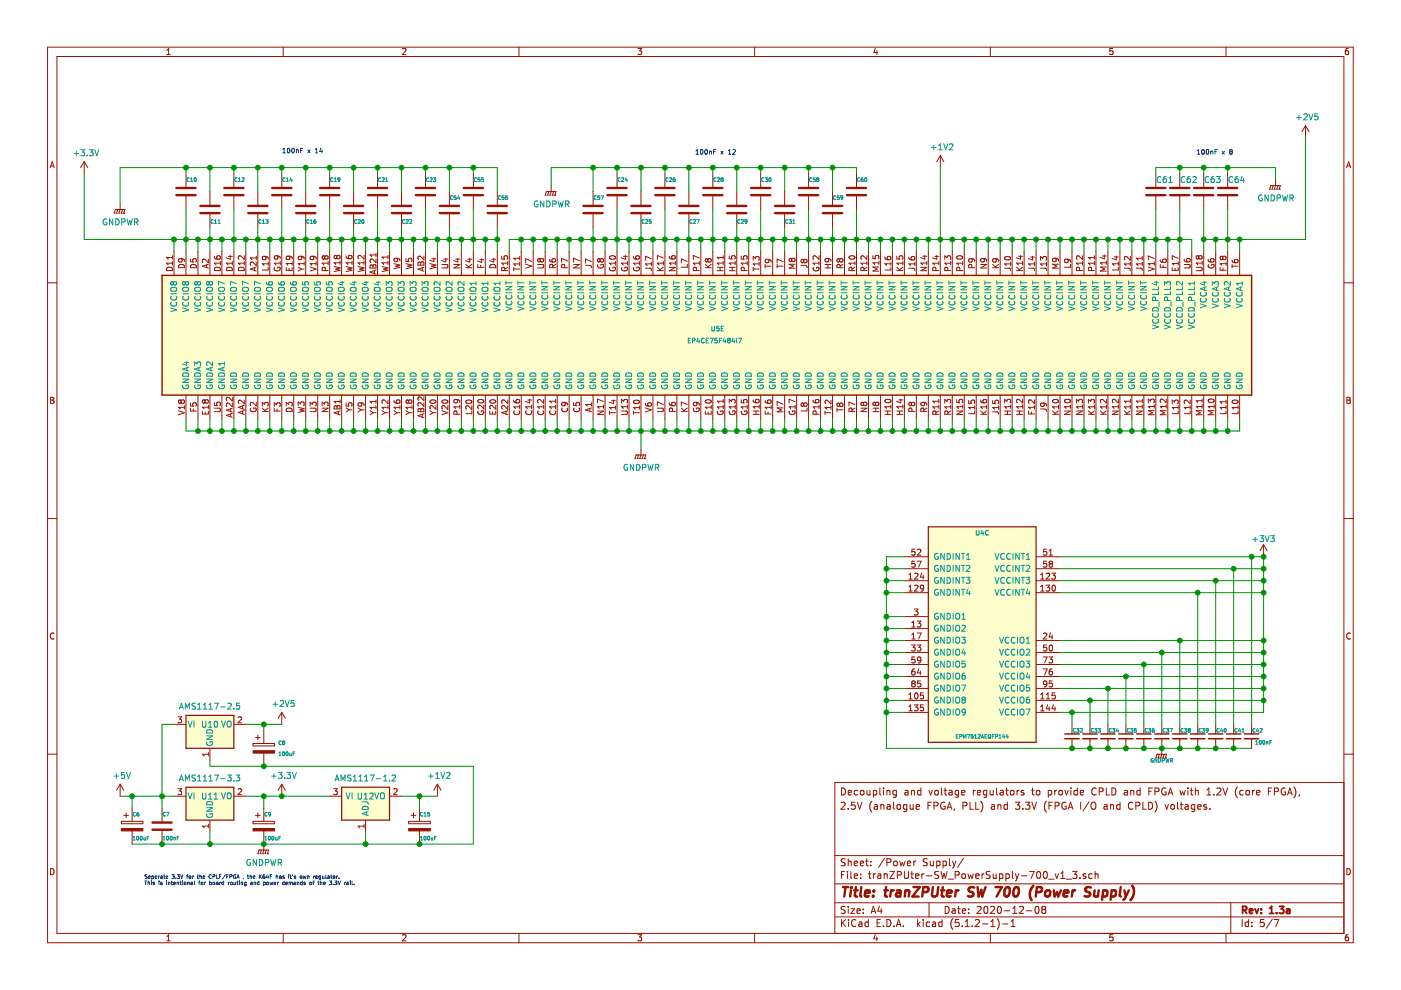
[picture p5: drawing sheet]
<svg xmlns="http://www.w3.org/2000/svg" width="297mm" height="210mm" viewBox="0 0 297 210" stroke-linecap="round" stroke-linejoin="round" font-family="sans-serif">
<g fill="#fffecd" stroke="#fffecd" stroke-width=".25">
<path d="M39.4 151.7h10.2v7h-10.2z" fill-rule="evenodd"/>
<path d="M39.4 166.9h10.2v7h-10.2z" fill-rule="evenodd"/>
<path d="M72.4 166.9h10.2v7h-10.2z" fill-rule="evenodd"/>
<path d="M196.8 111.7h22.9v45.7h-22.9z" fill-rule="evenodd"/>
</g>
<path d="M196.8 111.7h22.9v45.7h-22.9zM39.4 151.7h10.2v7h-10.2zM39.4 166.9h10.2v7h-10.2zM72.4 166.9h10.2v7h-10.2z" fill="none" stroke="#981200" stroke-width=".25"/>
<g fill="none" stroke="#981200" stroke-width=".21">
<path d="M10.1 10h276.8v189.9h-276.8zM12.1 12h272.8v185.9h-272.8zM35.4 11.6h.7M35.4 10.6l.4-.3v1.3M60 10v2M85.3 10.4l.5-.1 .3 .3-.8 1h.8M110 10v2M135.3 10.3h.8l-.5 .5 .4 .1v.5l-.2 .2-.5-.2M160 10v2M185.6 10.2l-.3 .9h.8M185.9 10.7v.9M210 10v2"/>
<path d="M235.9 10.3h-.6v.6l.6-.1v.6l-.1 .2-.5-.2M259.9 10v2M285.9 10.3h-.4l-.2 .3-.1 .7 .3 .3 .4-.2v-.6h-.4l-.3 .2M10.6 35.6l.5-1.3 .4 1.3M10.7 35.2h.7M17.9 34.3l-.8 1.2M17.9 34.3v2.5M17.9 34.3l.7 1.2M39.4 36.8v2.8M49.6 36.8v2.8M59.7 36.8v2.8M69.9 36.8v2.8"/>
<path d="M80 36.8v2.8M90.2 36.8v2.8M100.4 36.8v2.8M116.9 39.3v1.3l-.3 .8M130.8 36.8v2.8M141 36.8v2.8M151.1 36.8v2.8M161.3 36.8v2.8M171.4 36.8v2.8M181.6 36.8v2.8M199.4 33l-.8 1.3M199.4 33v2.5"/>
<path d="M199.4 33l.7 1.3M245.1 36.8v2.8M250.1 36.8v2.8M255.2 36.8v2.8M260.3 36.8v2.8M269.4 39.3h.1M269.4 39.3l-.2 .8M269.4 39.3h2.1l-.3 .8M269.9 39.3l-.2 .8M270.4 38.1v1.2l-.2 .8M270.9 39.3l-.2 .8M276.8 26.7l-.8 1.2"/>
<path d="M276.8 26.7v2.5M276.8 26.7l.7 1.2M285.5 35.6l.4-1.3 .5 1.3M285.6 35.2h.6M10.1 60h2M24.2 45.2h.1M24.5 44.4h.1M24.5 44.4l-.3 .8M24.5 44.4h2l-.3 .8M24.7 45.2h.1M25 44.4l-.3 .8M25.2 45.2h.1"/>
<path d="M25.5 43.2v1.2l-.3 .8M25.7 45.2h.1M26 44.4l-.3 .8M26.2 45.2h.1M35.5 56.8a.67 .67 0 0 1 .7-.1 .67 .67 0 0 1 .4 .7h-1.3zM36.6 54.2v.8M36.6 55.4v.8M36.6 55.8h-1.3l.3 .4M36.6 54.6h-1.3l.3 .4M36.9 53.3v5.1M37.9 56.3a.68 .68 0 0 1 .8-.2 .68 .68 0 0 1 .4 .7h-1.3zM38.4 54.8l.2 .3v.3l-.2 .2-.4-.1-.2-.4 .3-.3 .9 .2 .1 .4"/>
<path d="M39.4 41.6v2.8M39.4 53.3v5.1M40.4 54.9v.6l.6 .1-.1-.5 .2-.3h.3l.2 .3-.1 .5M40.4 56.3a.68 .68 0 0 1 .8-.2 .68 .68 0 0 1 .4 .7h-1.2zM42 53.3v5.1M43.8 56.1v.6M44.2 54.9v.8l-.9-.8-.4 .3 .1 .4M44.2 56l-1.3 .4 1.3 .5M44.5 40.6v2.8M44.5 45.4v2.8M44.5 53.3v5.1M45.4 54.4l.2 .4 .4 .2 .6-.1 .1-.5-.2-.2-.5 .2-.1 .3 .3 .3"/>
<path d="M45.6 56.8a.67 .67 0 0 1 .8-.1 .67 .67 0 0 1 .3 .7h-1.3zM46.7 55.8h-1.3l.4 .4M46.7 55.4v.8M47 53.3v5.1M48.2 56.8a.67 .67 0 0 1 .7-.1 .67 .67 0 0 1 .4 .7h-1.3zM48.4 54.4h.9M48.8 54.2v.8l-.9-.3M49.3 55.4v.8M49.3 55.8h-1.3l.3 .4M49.6 41.6v2.8M49.6 53.3v5.1M50.7 56.8a.67 .67 0 0 1 .8-.1 .67 .67 0 0 1 .3 .7h-1.3z"/>
<path d="M51.8 54.2v.8l-.9-.8-.4 .3 .2 .5M51.8 55.4v.8M51.8 55.8h-1.3l.4 .4M52.1 53.3v5.1M54 56.7v.6M54.3 56.6l-1.2 .4 1.2 .5M54.3 55.5v.8l-.9-.8-.3 .3 .1 .5M54.3 54.3v.8M54.3 54.7h-1.2l.3 .4M54.7 40.6v2.8M54.7 45.4v2.8M54.7 53.3v5.1"/>
<path d="M56.2 54.4l.2 .2-.1 .4-.1 .1-.5-.1-.1-.4 .3-.2 .8 .1 .2 .5M56.9 55.9h-1.3l.4 .4M56.9 55.6v.7M56.9 56.7v.5h-1.3M57.2 53.3v5.1M58.2 56.7a.57 .57 0 0 0 .6 .8 .57 .57 0 0 0 .5-.8h-.4v.2M58.7 54.2l.2 .3v.3l-.6 .1-.2-.4 .3-.3 .7 .1 .3 .2v.3M59.4 55.8h-1.3l.4 .4M59.4 55.4v.8M59.7 41.6v2.8M59.7 53.3v5.1M60.7 56.7v.6h1.2v-.6"/>
<path d="M61.2 54.3l.3 .2-.1 .4-.6 .1-.1-.5 .2-.2 .7 .1 .3 .1v.4M61.3 56.9v.4M61.9 55.5v.7M61.9 55.9h-1.2l.3 .3M62.3 53.3v5.1M63.2 56.6l.7 .4M63.8 54.3l.2 .3v.3l-.2 .2-.5-.1-.1-.4 .3-.3 .7 .1 .2 .2 .1 .3M63.9 57h.6M63.9 57l-.7 .5M64.5 55.9h-1.3l.4 .4M64.5 55.5v.8M64.8 40.6v2.8"/>
<path d="M64.8 45.4v2.8M64.8 53.3v5.1M65.8 56.6l1.2 .4-1.2 .5M66.3 54.3l.2 .3v.3l-.2 .2-.4-.1-.1-.4 .2-.3 .7 .1 .3 .2v.3M67 55.9h-1.2l.3 .4M67 55.5v.8M67.4 53.3v5.1M68.9 54.5l-.3-.3-.3 .3 .1 .4h.3l.2-.2M68.9 54.5l.2-.3h.2l.3 .3-.1 .3-.2 .2-.3-.1-.1-.2M68.9 54.5v.2M69 57.4l-.1-.6-.5-.1-.1 .7h1.3M69.6 55.8h-1.3l.4 .4"/>
<path d="M69.6 55.4v.8M69.9 41.6v2.8M69.9 53.3v5.1M70.8 56.5l1.3 .3-.9 .2 .9 .3-1.3 .3M71.4 54.4l.2-.3h.3l.2 .3v.4l-.2 .1-.4-.1-.1-.2M71.4 54.4l-.3-.3-.3 .3 .2 .4h.3l.1-.2M71.4 54.4v.2M72.1 55.3v.8M72.1 55.7h-1.3l.4 .4M72.4 53.3v5.1M73.4 54.3v.2l.3 .3 .7 .1 .2-.3-.1-.4-.4-.1-.2 .3v.2l.2 .3M73.4 56.5l1.2 .3-.9 .2 .9 .3-1.2 .3"/>
<path d="M74.6 55.7h-1.2l.3 .4M74.6 55.3v.8M75 40.6v2.8M75 45.4v2.8M75 53.3v5.1M75.9 56.5l1.3 .3-.9 .2 .9 .3-1.3 .3M77.2 54.1v.8l-.9-.8-.4 .3 .1 .5M77.2 55.3v.8M77.2 55.7h-1.3l.4 .4M77.5 53.3v5.1M78.5 56.3l.3-.1 .3 .2 .2-.3h.2l.2 .3v.4h-1.2zM79.1 56.4v.4"/>
<path d="M79.4 57.4v.6M79.7 54.9v.8l-.9-.8-.3 .2 .1 .5M79.7 57.2l-1.2 .5 1.2 .4M79.7 53.7v.7M79.7 54h-1.2l.3 .4M80 41.6v2.8M80 53.3v5.1M81 56.5l1.3 .3-1 .2 1 .3-1.3 .3M82.3 54.5h-1.3l.3 .4M82.3 55.7h-1.3l.3 .4M82.3 54.1v.8M82.3 55.3v.8"/>
<path d="M82.6 53.3v5.1M83.5 55.9l1.3 .3-.9 .2 .9 .3-1.3 .3M84.1 54.8l.2 .2v.3l-.6 .1-.2-.4 .3-.2h.7l.2 .2 .1 .3M85.1 40.6v2.8M85.1 45.4v2.8M85.1 53.3v5.1M86.1 54.8v.6l.6 .1-.2-.2 .1-.4 .6-.1 .1 .2-.1 .5M86.1 55.9l1.2 .3-.9 .2 .9 .3-1.2 .3M87.7 53.3v5.1M88.7 55.6h.3l.2 .2 .2-.3h.2l.3 .2v.5h-1.3zM89.2 55.8v.4M89.5 56.8v.6"/>
<path d="M89.9 56.7l-1.3 .4 1.3 .4M89.9 54.3v.8l-.9-.8-.4 .2 .1 .5M90.2 41.6v2.8M90.2 53.3v5.1M91.1 55.9l1.3 .3-.9 .2 .9 .3-1.3 .3M91.6 54.9h.8M92 54.7v.8l-.9-.3M92.7 53.3v5.1M93.7 56.1h1l.3 .2-.1 .4-.2 .1h-1M94.1 54.9h.9M94.5 54.8v.7l-.9-.3M95.3 40.6v2.8"/>
<path d="M95.3 45.4v2.8M95.3 53.3v5.1M96.2 56.1h1.3l-1.3 .7h1.3M96.7 54.9h.8M97.1 54.8v.7l-.9-.3M97.8 53.3v5.1M98.8 56.8h1.2M98.8 56.1l.7 .7M99.2 55h.8M99.6 54.8v.8l-.9-.3M100 56.1l-.7 .5M100.4 41.6v2.8"/>
<path d="M100.4 53.3v5.1M101.3 56.1v.6h1.3M101.7 55.1h.9M101.9 56.3v.4M102.1 54.9v.7l-.9-.3M102.9 53.3v5.1M103.9 56.3a.68 .68 0 0 1 .8-.2 .68 .68 0 0 1 .4 .7h-1.3zM104.3 55h.8M104.7 54.8v.8l-.9-.3M105.4 40.6v2.8M105.4 45.4v2.8M105.4 53.3v5.1"/>
<path d="M106.4 54.3v.6l.6 .1-.1-.5 .2-.3h.3l.2 .3-.1 .5M107 57.4v-.6l-.5-.1-.1 .7h1.2M107.6 55.4v.8M107.6 55.8h-1.2l.3 .4M107.6 56.7l-.6 .4M108 53.3v5.1M108.9 56.7v.7M108.9 57h1.3M110.2 54.4v.7M110.2 55.6v.7M110.2 56h-1.3l.4 .3M110.2 54.8h-1.3l.4 .3"/>
<path d="M110.5 53.3v5.1M111.5 56l1.2 .4-1.2 .5M112.7 55.4l-1.2-.5v.8M113.1 53.3v5.1M114 56.1h1l.3 .2-.1 .4-.2 .1h-1M114.5 55.1l-.2-.3-.3 .3v.2l.2 .2 .3-.2M114.5 55.1l.3-.3 .3 .1 .2 .2-.1 .3-.2 .1h-.2l-.3-.2M114.5 55.1v.2M115.6 41.4h.1M115.6 53.3v5.1M115.8 40.6h.1M115.8 40.6l-.2 .8"/>
<path d="M115.8 40.6h2.1l-.3 .8M116.1 41.4h.1M116.4 40.6l-.3 .8M116.5 55l.2 .4 .4 .2 .6-.2v-.4l-.1-.2-.5 .2-.1 .3 .3 .3M116.6 41.4h.1M117.1 41.4h.1M117.2 56.8l-.1-.7h-.4l-.2 .7h1.3M117.4 40.6l-.3 .8M117.6 41.4h.1M117.8 56.1l-.6 .4M118.1 53.3v5.1M119.7 56.8l-.1-.7h-.4l-.1 .7h1.2"/>
<path d="M120.3 55.3l-1.2-.5v.8M120.7 53.3v5.1M121.6 56.1h1.3l-1.3 .7h1.3M122.9 55.3l-1.3-.5v.8M123.2 53.3v5.1M124.1 56.3h1l.3 .1v.3M125.4 55.5l-1.3-.6v.9M125.7 40.6v2.8M125.7 45.4v2.8M125.7 53.3v5.1M126.8 56.1a.57 .57 0 0 0 .5 .8 .57 .57 0 0 0 .5-.8h-.4v.2M127.2 55.1l-.2-.3-.3 .3v.2l.2 .3 .3-.3"/>
<path d="M127.2 55.1l.3-.3h.2l.3 .3-.1 .3-.2 .2h-.2l-.3-.3M127.2 55.1v.2M128.3 53.3v5.1M129.3 56.7a.57 .57 0 0 0 .6 .8 .57 .57 0 0 0 .5-.8h-.4v.2M129.3 54.4a.61 .61 0 0 1 .8-.2 .61 .61 0 0 1 .3 .6 .76 .76 0 0 1-1.2-.3zM130.5 55.8h-1.3l.4 .4M130.5 55.4v.8M130.8 41.6v2.8M130.8 53.3v5.1M131.8 56.7a.57 .57 0 0 0 .6 .8 .57 .57 0 0 0 .5-.8h-.4v.2M132.2 54.4h.8M132.6 54.2v.8l-.9-.3"/>
<path d="M133 55.8h-1.2l.3 .4M133 55.4v.8M133.4 53.3v5.1M134.3 54.4l.1 .4 .5 .2 .5-.1 .1-.5-.2-.2-.4 .2-.1 .3 .2 .3M134.4 56.7a.57 .57 0 0 0 .5 .8 .57 .57 0 0 0 .5-.8h-.4v.2M135.6 55.8h-1.3l.4 .4M135.6 55.4v.8M135.9 40.6v2.8M135.9 45.4v2.8M135.9 53.3v5.1M136.8 56.9h1.1l.2 .4M138.1 56h-1.3l.4 .3"/>
<path d="M138.1 55.6v.7M138.1 54.9l-1.3-.6v.9M138.4 53.3v5.1M139.4 57.4h1.2M139.4 56.7l.7 .7M140.6 55.8h-1.2l.3 .4M140.6 56.7l-.7 .5M140.6 55.4v.8M140.6 54.7l-1.2-.5v.8M141 41.6v2.8M141 53.3v5.1M141.9 54.3l.1 .5 .5 .1 .6-.1v-.5l-.1-.1-.5 .1-.1 .4 .3 .2"/>
<path d="M141.9 56.7h1.3l-1.3 .7h1.3M143.2 55.8h-1.3l.4 .3M143.2 55.4v.7M143.5 53.3v5.1M145.7 56.1v.6h-1.2M145.7 55.4l-1.2-.5v.8M146.1 40.6v2.8M146.1 45.4v2.8M146.1 53.3v5.1M147.7 57.4l-.1-.6-.5-.1-.1 .7h1.3M148.3 55.8h-1.3l.3 .4M148.3 54.7l-1.3-.5v.8"/>
<path d="M148.3 55.4v.8M148.6 53.3v5.1M149.5 56.8h1.3M149.5 56.1l.8 .7M150.1 55.1l-.3-.3-.3 .3v.2l.3 .3 .3-.3M150.1 55.1l.2-.3h.3l.2 .3-.1 .3-.1 .2h-.3l-.2-.3M150.1 55.1v.2M150.8 56.1l-.7 .5M151.1 41.6v2.8M151.1 53.3v5.1M152.1 56.7h1.2M152.1 57.4h1.2"/>
<path d="M152.7 56.7v.7M153.3 54.6h-1.2l.3 .3M153.3 54.2v.7M153.3 55.4v.7M153.3 55.8h-1.2l.3 .3M153.7 53.3v5.1M154.6 56.7h1.3M154.6 54.3v.6h.6l-.1-.4 .2-.3h.3l.3 .3-.2 .4M154.6 57.4h1.3M155.2 56.7v.7M155.9 55.4v.7M155.9 55.8h-1.3l.4 .3"/>
<path d="M156.2 40.6v2.8M156.2 45.4v2.8M156.2 53.3v5.1M157.1 54.3v.6l.7 .1-.2-.5 .3-.3h.3l.2 .3-.1 .5M157.8 57.4v-.6l-.5-.1-.2 .7h1.3M158.4 55.8h-1.3l.4 .4M158.4 55.4v.8M158.7 53.3v5.1M159.7 55.2v-.8l.5 .4 .1-.3 .4-.1 .3 .2-.2 .6M159.7 56.7v.7M159.7 57h1.3M161 56h-1.3l.3 .3"/>
<path d="M161 55.6v.7M161.3 41.6v2.8M161.3 53.3v5.1M162.2 56.1v.7M162.2 56.4h1.3M162.8 55l.2 .2v.4l-.2 .1-.5-.1-.1-.4 .3-.2 .9 .2 .1 .4M163.8 53.3v5.1M164.8 56.1v.7M164.8 56.4h1.2M166 55.5l-1.2-.6v.9M166.4 40.6v2.8M166.4 45.4v2.8"/>
<path d="M166.4 53.3v5.1M167.9 55l-.3-.2-.3 .2 .1 .4h.3l.2-.2M167.9 55l.2-.2h.2l.3 .2v.2l-.3 .3-.3-.1-.1-.2M167.9 55v.2M168.6 56h-1.3l.9 .4-.9 .5h1.3M168.9 53.3v5.1M169.8 56.3h1l.3 .1v.3M170.4 55.2l-.3-.2-.3 .2v.3l.3 .2 .3-.2M170.4 55.2l.2-.2h.3l.2 .2v.4l-.2 .1h-.3l-.2-.2M170.4 55.2v.3M171.4 41.6v2.8M171.4 53.3v5.1"/>
<path d="M172.5 56.7a.57 .57 0 0 0 .5 .8 .57 .57 0 0 0 .5-.8h-.4v.2M173.6 55.8h-1.2l.3 .4M173.6 54.2v.8l-.9-.8-.3 .3 .1 .5M173.6 55.4v.8M174 53.3v5.1M174.9 56.1h1.3M174.9 56.8h1.3M175.5 54.8l.2 .3v.3l-.2 .1h-.5l-.1-.4 .3-.3 .7 .1 .2 .2 .1 .3M175.5 56.1v.7M176.5 40.6v2.8M176.5 45.4v2.8M176.5 53.3v5.1"/>
<path d="M178 55.1l-.2-.3-.3 .3v.2l.2 .3 .3-.3M178 55.1l.2-.3h.3l.2 .3v.3l-.2 .2h-.3l-.2-.3M178 55.1v.2M178.1 56.8l-.1-.7h-.4l-.1 .7h1.2M178.7 56.1l-.6 .4M179.1 53.3v5.1M180.1 54.4a.61 .61 0 0 1 .7-.2 .61 .61 0 0 1 .4 .6 .76 .76 0 0 1-1.2-.3zM180.7 57.4l-.1-.6-.5-.1-.1 .7h1.3M181.3 55.8h-1.3l.3 .4M181.3 56.7l-.6 .4M181.3 55.4v.8M181.6 41.6v2.8"/>
<path d="M181.6 53.3v5.1M183.2 57.4l-.1-.6-.4-.1-.2 .7h1.3M183.8 54.2v.8l-.9-.8-.4 .3 .2 .5M183.8 55.8h-1.3l.4 .4M183.8 55.4v.8M183.8 56.7l-.6 .4M184.1 53.3v5.1M185.1 54.2v.6l.6 .1-.1-.2 .1-.5h.5l.1 .2-.1 .5M186.3 56.6h-1.2l.9 .4-.9 .5h1.2M186.3 55.3v.8M186.3 55.7h-1.2l.3 .4M186.7 53.3v5.1"/>
<path d="M187.6 54.5v.2a.79 .79 0 0 0 1.3 .1l-.1-.3-.5-.1-.2 .2v.2l.2 .3M188.9 55.9h-1.3l.4 .4M188.9 55.6v.7M188.9 56.7v.5h-1.3M189.2 53.3v5.1M190.1 57.4h1.3M190.1 54.3v.6l.7 .1-.2-.5 .3-.3h.3l.2 .3-.1 .5M190.1 56.7l.8 .7M191.4 55.8h-1.3l.4 .4M191.4 55.4v.8M191.4 56.7l-.7 .5M191.7 53.3v5.1"/>
<path d="M192.7 56.9h1.1l.2 .4M192.7 54.5l.1 .4 .4 .2h.6l.1-.6-.2-.1-.5 .1v.4l.2 .2M194 56h-1.3l.3 .3M194 55.6v.7M194.3 53.3v5.1M195.2 56.7h1.3l-1.3 .7h1.3M195.7 54.3h.8M196.1 54.1v.8l-.9-.3M196.5 55.8h-1.3l.4 .3M196.5 55.4v.7M196.8 53.3v5.1M198.2 54.4h.8"/>
<path d="M198.4 57.4v-.6l-.5-.1-.1 .7h1.2M198.6 54.2v.8l-.9-.3M199 55.8h-1.2l.3 .4M199 55.4v.8M199.4 53.3v5.1M200.3 55v-.8l.5 .5 .1-.4 .4-.1 .3 .3-.2 .5M201 57.4l-.1-.6-.5-.1-.1 .7h1.3M201.6 55.8h-1.3l.4 .4M201.6 55.4v.8M201.9 53.3v5.1M203 54.4a.61 .61 0 0 1 .7-.2 .61 .61 0 0 1 .4 .6 .76 .76 0 0 1-1.3-.3zM203.5 57.4l-.1-.6-.4-.1-.2 .7h1.3"/>
<path d="M204.1 55.8h-1.3l.4 .4M204.1 55.4v.8M204.4 53.3v5.1M205.9 54.8l.3 .3-.1 .3-.2 .2-.4-.1-.1-.4 .2-.3 .9 .2 .1 .4M206 56.8l-.1-.7h-.4l-.1 .7h1.2M207 53.3v5.1M207.9 56.1h1.3l-1.3 .7h1.3M208.5 54.8l.2 .3v.3l-.2 .1h-.5l-.1-.4 .3-.3 .7 .1 .2 .2 .1 .3M209.5 53.3v5.1M210.5 56.8h1.2M210.5 56.1l.7 .7M211 54.8l.2 .3v.3l-.2 .2-.4-.1-.1-.4 .2-.3 .9 .2 .1 .4"/>
<path d="M211.7 56.1l-.7 .5M212.1 53.3v5.1M213 56.9h1.1l.2 .4M213.1 54.5a.61 .61 0 0 1 .7-.2 .61 .61 0 0 1 .4 .6 .76 .76 0 0 1-1.2-.2zM214.3 55.6v.7M214.3 56h-1.3l.3 .3M214.6 53.3v5.1M215.5 57.4h1.3M215.5 56.7l.8 .7M216 54.4h.8M216.4 54.2v.8l-.9-.3M216.8 55.8h-1.3l.4 .4"/>
<path d="M216.8 55.4v.8M216.8 56.7l-.7 .5M217.1 53.3v5.1M218.1 56.9h1.1l.1 .4M218.5 54.5h.8M218.9 54.3v.8l-.9-.3M219.3 55.6v.7M219.3 56h-1.2l.3 .3M219.7 53.3v5.1M220.6 56.9h1.1l.2 .4M220.6 55.2v-.8l.5 .4 .1-.3 .5-.1 .2 .2-.1 .6M221.9 56h-1.3l.4 .3"/>
<path d="M221.9 55.6v.7M222.2 53.3v5.1M223.7 54.8l.2 .2v.3l-.6 .1-.2-.4 .3-.2h.7l.3 .2v.3M224.4 56h-1.3l1 .4-1 .5h1.3M224.7 53.3v5.1M226.2 55l.3 .2-.1 .4-.2 .1-.4-.1-.1-.4 .2-.2h.8l.2 .2 .1 .4M227 56.1v.6h-1.3M227.3 53.3v5.1M228.9 57.4l-.1-.6-.4-.1-.2 .7h1.3M229.5 55.8h-1.3l.4 .4M229.5 54.2v.8l-.9-.8-.4 .3 .2 .5M229.5 55.4v.8"/>
<path d="M229.8 53.3v5.1M231.4 57.4v-.6l-.5-.1-.1 .7h1.2M232 55.8h-1.2l.3 .4M232 54.6h-1.2l.3 .4M232 54.2v.8M232 55.4v.8M232.4 53.3v5.1M233.7 54.3h.9M234.1 54.1v.8l-.8-.3M234.6 56.6h-1.3l.9 .4-.9 .5h1.3M234.6 55.7h-1.3l.4 .4M234.6 55.3v.8"/>
<path d="M234.9 53.3v5.1M236.3 54.5h.8M236.7 54.3v.8l-.9-.3M237.1 55.9h-1.3l.4 .4M237.1 55.6v.7M237.1 56.7v.5h-1.3M237.4 53.3v5.1M238.4 56.9h1.1l.1 .4M239.6 56h-1.2l.3 .3M239.6 54.4v.8l-.9-.8-.3 .2 .1 .5M239.6 55.6v.7M240 53.3v5.1"/>
<path d="M240.9 56.9h1.1l.2 .4M242.2 56h-1.3l.4 .3M242.2 54.4v.7M242.2 55.6v.7M242.2 54.8h-1.3l.4 .3M242.5 53.3v5.1M243.5 56.6l1.2 .4-1.2 .5M244.7 55.9h-1.2l.3 .4M244.7 55.5v.8M244.7 54.8l-1.2-.5v.8M245.1 41.6v2.8M245.1 53.3v5.1"/>
<path d="M246 55.1v.2l.3 .3h.7l.3-.2-.2-.4-.4-.1-.2 .3v.2l.2 .2M246 56.1v.6h1.3M246.6 56.3v.4M247.6 53.3v5.1M248.5 56.7v.6h1.3v-.6M249.1 56.9v.4M249.8 55.5v.7M249.8 54.8l-1.3-.6v.9M249.8 55.9h-1.3l.4 .3M250.1 41.6v2.8M250.1 53.3v5.1M251.1 54.9v.3a.79 .79 0 0 0 1.2 .1l-.1-.4h-.5l-.1 .4 .2 .2"/>
<path d="M251.1 56.1h1l.2 .2v.4l-.2 .1h-1M252.7 53.3v5.1M253.6 56.7h1.1l.2 .2-.1 .4-.1 .1h-1.1M254.2 54.5l-.3-.3-.3 .3v.2l.3 .2 .3-.2M254.2 54.5l.2-.3h.3l.2 .3-.1 .3-.1 .1h-.3l-.2-.2M254.2 54.5v.2M254.9 55.8h-1.3l.4 .3M254.9 55.4v.7M255.2 41.6v2.8M255.2 53.3v5.1M256.1 55l.2 .4 .4 .2 .7-.2v-.4l-.2-.2-.5 .2-.1 .3 .3 .3M256.2 56.1a.57 .57 0 0 0 .6 .8 .57 .57 0 0 0 .5-.8h-.4v.2"/>
<path d="M257.7 53.3v5.1M258.7 56.7v.6h1.3M259.2 54.6l-.2-.3-.3 .3v.2l.2 .3 .3-.3M259.2 54.6l.3-.3 .3 .1 .2 .2-.1 .3-.2 .2h-.2l-.3-.3M259.2 54.6v.2M259.3 56.9v.4M260 55.5v.8M260 55.9h-1.3l.3 .4M260.3 41.6v2.8M260.3 53.3v5.1M261.2 55.1v.2a.79 .79 0 0 0 1.3 .2l-.1-.4-.4-.1-.3 .2v.3l.3 .2M261.2 56.1v.7"/>
<path d="M261.2 56.4h1.3M262.8 53.3v5.1M269.2 40.1h.1M269.7 40.1h.1M270.2 40.1h.1M270.7 40.1h.1M271.2 40.1h.1M284.9 60h2M10.7 84.8h.5M10.7 84.2h.5l.2 .3-.2 .3 .3 .3-.3 .4h-.5zM37.8 87.1l1.3 .4-1.3 .4M38.4 85l-.3-.2-.3 .2v.3l.3 .2 .3-.2"/>
<path d="M38.4 85l.2-.2h.4l.1 .2v.4l-.2 .1h-.3l-.2-.2M38.4 85v.3M39.1 86v.7M39.1 86.4h-1.3l.4 .3M39.4 83.8v5M40.4 85.4v.7h.6l-.1-.2 .1-.5h.5l.1 .2-.1 .5M40.4 86.5v.6h1.2M41 86.7v.4M42 83.8v5M42.9 87.2v.6h1.3v-.6M43.5 85l.2-.2h.3l.2 .2-.1 .4-.1 .1-.4-.1-.1-.2M43.5 85l-.3-.2-.3 .2 .1 .4h.3l.2-.2"/>
<path d="M43.5 85v.2M43.5 87.4v.4M44.2 86v.7M44.2 86.3h-1.3l.4 .4M44.5 83.8v5M45.4 86.5h1.1l.2 .3v.3l-.2 .2h-1.1M45.4 85.3v.6l.7 .1-.2-.2 .2-.5h.5l.1 .2-.1 .5M47 83.8v5M48.9 86.7v.6M48.9 87.8v.5M49.3 87.6l-1.3 .5 1.3 .4M49.3 86.5l-1.3 .5 1.3 .4"/>
<path d="M49.3 85.4v.8l-1-.8-.3 .3 .1 .5M49.3 84.3v.7l-1-.7-.3 .2 .1 .5M49.6 83.8v5M51.4 86.1v.6M51.4 87.1v.7M51.8 87l-1.3 .5 1.3 .4M51.8 85.9l-1.3 .5 1.3 .4M51.8 84.8v.8l-.9-.8-.4 .3 .2 .5M52.1 83.8v5M53.1 86.6a.57 .57 0 0 0 .6 .7 .57 .57 0 0 0 .5-.8h-.4v.2M54.3 85.3v.8l-.9-.8-.3 .2 .1 .5M54.7 83.8v5"/>
<path d="M55.6 86.1v-.8l.5 .4 .1-.3 .4-.1 .3 .2-.2 .6M55.6 87.2h1.3M55.6 86.5l.7 .7M56.9 86.5l-.7 .5M57.2 83.8v5M58.1 86.2v-.8l.5 .4 .2-.4h.5l.1 .2-.1 .6M58.1 86.5v.6h1.3M58.8 86.7v.4M59.7 83.8v5M60.7 86.1v-.8l.5 .4 .1-.3 .4-.1 .2 .2-.1 .6M60.8 86.7a.68 .68 0 0 1 .7-.2 .68 .68 0 0 1 .4 .7h-1.2zM62.3 83.8v5"/>
<path d="M63.2 86.4l1.3 .3-.9 .2 .9 .2-1.3 .4M63.2 86v-.8l.5 .4 .1-.3h.6v.7M64.8 83.8v5M65.8 86.5h1l.2 .3v.3l-.2 .2h-1M65.8 86.1v-.8l.4 .4 .2-.4h.5l.1 .2-.1 .6M67.4 83.8v5M68.3 86.1v-.8l.5 .4 .1-.4h.5l.2 .2-.2 .6M68.3 86.5h1.3l-1.3 .8h1.3M69.9 83.8v5M71 86.1l.2-.1 .2 .3 .3-.3h.2l.2 .2v.5h-1.3zM71.4 86.3v.4M71.7 87.2v.6"/>
<path d="M72.1 87.1l-1.3 .4 1.3 .5M72.1 84.8v.7M72.1 85.1h-1.3l.4 .4M72.4 83.8v5M73.4 85.4v.7h.6l-.1-.2 .1-.5h.5l.1 .2-.1 .5M73.4 86.5l.6 .4M74 86.9h.6M74 86.9l-.6 .4M75 83.8v5M75.9 86.5l.7 .4M76.5 85.4l.2 .2-.1 .4-.6 .1-.1-.5 .3-.2h.7l.2 .2 .1 .4M76.6 86.9h.6"/>
<path d="M76.6 86.9l-.7 .4M77.5 83.8v5M78.5 87.1l.6 .4M79.1 87.5h.6M79.1 87.5l-.6 .4M79.7 85.1h-1.2l.3 .4M79.7 84.8v.7M79.7 86v.7M79.7 86.4h-1.2l.3 .3M80 83.8v5M81 87.1l.6 .4M81.6 87.5h.7"/>
<path d="M81.6 87.5l-.6 .4M82.3 84.8v.8l-1-.8-.3 .2 .1 .5M82.3 86.4h-1.3l.3 .3M82.3 86v.7M82.6 83.8v5M83.5 84.9v.2a.79 .79 0 0 0 1.3 .2l-.1-.5h-.6l-.1 .5 .3 .2M83.5 87.1l.7 .4M84.2 87.5h.6M84.2 87.5l-.7 .4M84.8 86.4h-1.3l.4 .3M84.8 86v.7M85.1 83.8v5"/>
<path d="M86.1 87.1l.6 .4M86.3 84.8h.1M86.3 85.5h.1M86.3 84.8l-.2 .2v.3l.2 .2M86.4 84.8l.2 .2M86.6 85l.3-.2h.3l.1 .2v.4l-.2 .1h-.2l-.3-.2M86.6 85.3l-.2 .2M86.6 85v.3M86.7 87.5h.6M86.7 87.5l-.6 .4M87.3 86.4h-1.2l.3 .3M87.3 86v.7"/>
<path d="M87.7 83.8v5M88.7 86.7l.3-.1 .2 .3 .2-.3h.2l.3 .2v.5h-1.3zM89.2 86.9v.4M89.5 87.8v.6M89.9 84.2v.7l-.9-.7-.4 .2 .1 .5M89.9 85.4v.8l-.9-.8-.4 .2 .1 .5M89.9 87.7l-1.3 .4 1.3 .5M90.2 83.8v5M91.1 87.1l.7 .4M91.2 85a.74 .74 0 0 1 1.2 .2 .72 .72 0 0 1-1.3-.1zM91.8 87.5h.6M91.8 87.5l-.7 .4"/>
<path d="M92.4 86v.8l-.9-.8-.4 .2 .2 .5M92.7 83.8v5M93.7 87.1l1.3 .4-1.3 .4M93.8 85a.74 .74 0 0 1 1.2 .2 .72 .72 0 0 1-1.3-.1zM95 86v.8l-1-.8-.3 .2 .1 .5M95.3 83.8v5M96.8 84.7l.2 .2v.4l-.7 .1-.1-.5 .3-.2 .7 .1 .2 .1 .1 .4M96.9 87.8l-.1-.6h-.5l-.1 .6h1.3M97.5 86.3h-1.3l.4 .3M97.5 85.9v.7M97.8 83.8v5M98.8 85a.62 .62 0 0 1 .8-.3 .62 .62 0 0 1 .4 .7 .62 .62 0 0 1-.7 .2 .62 .62 0 0 1-.5-.6z"/>
<path d="M100 86v.8l-.9-.8-.3 .3 .1 .4M100 87.1v.6h-1.2M100.4 83.8v5M101.4 87.2a.57 .57 0 0 0 .5 .7 .57 .57 0 0 0 .5-.8h-.4v.3M101.4 84.8a.61 .61 0 0 1 .7-.2 .61 .61 0 0 1 .4 .6 .76 .76 0 0 1-1.2-.2zM102.6 85.9v.8l-.9-.8-.4 .3 .1 .4M102.9 83.8v5M103.8 87.2v.6h1.3v-.6M103.9 84.9a.75 .75 0 0 1 1.2 .3 .73 .73 0 0 1-1.3-.1zM104.4 87.4v.4M105.1 86v.7l-.9-.7-.4 .2 .2 .5M105.4 83.8v5"/>
<path d="M107.3 87.2v.6M107.6 87.1l-1.2 .4 1.2 .4M107.6 86v.8l-.9-.8-.3 .2 .1 .5M107.6 84.8v.8l-.9-.8-.3 .2 .1 .5M108 83.8v5M108.9 84.8l.1 .4 .5 .2h.6v-.6l-.1-.1-.5 .1-.1 .4 .2 .2M109 87.1a.56 .56 0 0 0 .5 .8 .56 .56 0 0 0 .6-.8M110.2 86.3h-1.3l.4 .3M110.2 85.9v.7M110.5 83.8v5M111.6 87.1a.56 .56 0 0 0 .5 .8 .56 .56 0 0 0 .5-.8M111.9 84.8h.8"/>
<path d="M112.3 84.6v.8l-.9-.3M112.7 86.3h-1.2l.3 .3M112.7 85.9v.7M113.1 83.8v5M114.1 87.1a.56 .56 0 0 0 .5 .8 .56 .56 0 0 0 .5-.8M115.3 86.3h-1.3l.3 .3M115.3 84.7v.8l-1-.8-.3 .2 .1 .5M115.3 85.9v.7M115.6 83.8v5M116.7 87.1a.56 .56 0 0 0 .5 .8 .56 .56 0 0 0 .5-.8M117.8 84.7v.7M117.8 85.9v.7"/>
<path d="M117.8 86.3h-1.3l.4 .3M117.8 85.1h-1.3l.4 .3M118.1 83.8v5M119.2 86.5a.56 .56 0 0 0 .5 .8 .56 .56 0 0 0 .5-.8M119.6 85.3l.3 .2-.1 .4-.2 .1h-.4l-.1-.5 .2-.2 .9 .2 .1 .4M120.7 83.8v5M121.6 85.4v.6h.6l-.1-.5 .2-.2h.3l.3 .2-.2 .5M121.7 86.5a.56 .56 0 0 0 .5 .8 .56 .56 0 0 0 .5-.8M123.2 83.8v5M125.1 86.6v.6M125.4 86.5l-1.3 .4 1.3 .4M125.4 85.4v.7"/>
<path d="M125.4 85.8h-1.3l.4 .3M125.7 83.8v5M126.7 87.1h1.3l-1.3 .8h1.3M128 86.2h-1.3l.3 .4M128 85.1l-1.3-.5v.8M128 85.9v.7M128.3 83.8v5M129.2 87.1v.8M129.2 87.5h1.3M129.7 85h.8M130.1 84.8v.8l-.9-.3M130.5 86.1v.7"/>
<path d="M130.5 86.4h-1.3l.4 .4M130.8 83.8v5M131.8 87.1h1l.2 .3v.4l-.2 .1h-1M131.8 85.4v-.7l.4 .4 .2-.4h.4l.2 .2-.1 .5M133 86.2h-1.2l.3 .4M133 85.9v.7M133.4 83.8v5M134.3 87.1v.8M134.3 87.5h1.3M134.4 85a.61 .61 0 0 1 .7-.2 .61 .61 0 0 1 .4 .6 .76 .76 0 0 1-1.2-.3zM134.6 97.2h.1M134.9 96.5h.1"/>
<path d="M134.9 96.5l-.3 .7M134.9 96.5h2l-.2 .7M135.1 97.2h.1M135.4 96.5l-.3 .7M135.6 86.1v.7M135.6 86.4h-1.3l.4 .4M135.6 97.2h.1M135.9 83.8v5M135.9 95.2v1.3l-.3 .7M136.2 97.2h.1M136.4 96.5l-.2 .7M136.7 97.2h.1"/>
<path d="M136.8 85.5v.3l.3 .3h.8l.2-.2-.1-.5h-.4l-.3 .2v.3l.3 .2M136.8 86.5l1.3 .4-1.3 .4M138.4 83.8v5M139.4 86.5h1l.2 .3v.3l-.2 .2h-1M140.6 85.8l-1.2-.6v.9M141 83.8v5M141.9 85.4l.1 .5 .5 .1 .6-.1v-.5l-.1-.1-.5 .1-.1 .4 .3 .2M142.6 87.2l-.1-.6h-.5l-.1 .6h1.3M143.5 83.8v5M144.5 87.2h1.2M144.5 86.5l.7 .7M145.7 86.5l-.7 .5"/>
<path d="M145.7 85.8l-1.2-.6v.9M146.1 83.8v5M147.1 86.6a.57 .57 0 0 0 .5 .7 .57 .57 0 0 0 .5-.8h-.4v.2M147.5 85.3l.3 .2-.1 .4-.2 .1h-.4l-.1-.5 .2-.2 .9 .2 .2 .4M148.6 83.8v5M149.5 87.2v.6h1.3v-.6M149.6 84.9a.75 .75 0 0 1 1.2 .3 .73 .73 0 0 1-1.3-.1zM150.1 87.4v.4M150.8 86v.7M150.8 86.3h-1.3l.4 .4M151.1 83.8v5M152.1 87.2a.57 .57 0 0 0 .6 .7 .57 .57 0 0 0 .5-.8h-.4v.3"/>
<path d="M153.3 86.3h-1.2l.3 .3M153.3 85.1h-1.2l.3 .3M153.3 84.7v.7M153.3 85.9v.7M153.7 83.8v5M154.6 85.5v-.8l.5 .4 .1-.3 .4-.1 .3 .2-.2 .6M154.7 87.2a.57 .57 0 0 0 .6 .7 .57 .57 0 0 0 .4-.8h-.4v.3M155.9 86.3h-1.3l.4 .3M155.9 85.9v.7M156.2 83.8v5M157.1 84.8v.6h.7l-.2-.5 .3-.2h.3l.2 .2-.1 .5M157.2 87.2a.57 .57 0 0 0 .6 .7 .57 .57 0 0 0 .5-.8h-.4v.3"/>
<path d="M158.4 86.3h-1.3l.4 .3M158.4 85.9v.7M158.7 83.8v5M159.7 84.8l.1 .4 .4 .2 .7-.1v-.5l-.2-.1-.5 .1v.3l.2 .3M159.7 87.1h1.3M159.7 87.9h1.3M160.3 87.1v.8M161 86.2h-1.3l.3 .4M161 85.9v.7M161.3 83.8v5M162.2 84.9v.2a.79 .79 0 0 0 1.3 .2l-.1-.5h-.6l-.1 .5 .3 .2M162.2 87.1v.7h1.3"/>
<path d="M162.8 87.3v.5M163.5 86.4h-1.3l.4 .3M163.5 86v.7M163.8 83.8v5M166 86.5h-1.2l.9 .4-.9 .4h1.2M166 85.7l-1.2-.6v.9M166.4 83.8v5M167.4 87.2a.57 .57 0 0 0 .5 .7 .57 .57 0 0 0 .5-.8h-.4v.3M168.6 86.3h-1.3l.4 .3M168.6 85.2l-1.3-.6v.9M168.6 85.9v.7M168.9 83.8v5"/>
<path d="M170.4 85.7l.2-.3 .4 .1 .1 .2v.3l-.2 .2h-.3l-.2-.3M170.4 85.7l-.3-.3-.3 .3v.2l.3 .3 .3-.3M170.4 85.7v.2M171.1 86.5v.6h-1.3M171.4 83.8v5M172.4 84.8l.1 .4 .4 .2h.6l.1-.6-.2-.1-.5 .1v.4l.2 .2M173 87.8v-.6h-.5l-.1 .6h1.2M173.6 86.3h-1.2l.3 .3M173.6 85.9v.7M174 83.8v5M174.9 87.1v.8M174.9 87.5h1.3"/>
<path d="M176.2 84.8v.8l-.9-.8-.4 .3 .1 .5M176.2 86.1v.7M176.2 86.4h-1.3l.4 .4M176.5 83.8v5M177.5 86.5v.8M177.5 86.9h1.2M178 85.7l-.2-.3-.3 .3v.2l.2 .3 .3-.3M178 85.7l.2-.3h.3l.2 .3v.4l-.2 .1h-.3l-.2-.3M178 85.7v.2M179.1 83.8v5M180.7 87.2l-.1-.6h-.5l-.1 .6h1.3M181.3 85.8l-1.3-.6v.9"/>
<path d="M181.3 86.5l-.6 .4M181.6 83.8v5M182.5 86.5h1.3l-1.3 .8h1.3M183.1 85.5l-.3-.2-.3 .2v.3l.3 .2 .3-.2M183.1 85.5l.2-.2h.4l.1 .2-.1 .4-.1 .1h-.3l-.2-.2M183.1 85.5v.3M184.1 83.8v5M185.1 86.5h1.2M185.1 87.3h1.2M185.6 85.5l-.2-.2-.3 .2v.3l.2 .2 .3-.2M185.6 85.5l.3-.2h.3l.1 .2v.4l-.2 .1h-.2l-.3-.2M185.6 85.5v.3"/>
<path d="M185.7 86.5v.8M186.7 83.8v5M187.6 87.1h1.3M187.6 87.9h1.3M187.7 84.8a.62 .62 0 0 1 .7-.2 .62 .62 0 0 1 .4 .6 .62 .62 0 0 1-.7 .3 .62 .62 0 0 1-.4-.7zM188.2 87.1v.8M188.9 86.2h-1.3l.4 .4M188.9 85.9v.7M189.2 83.8v5M190.1 87.1h1.3M190.1 87.9h1.3M190.6 84.8h.8"/>
<path d="M190.8 87.1v.8M191 84.6v.8l-.9-.3M191.4 86.2h-1.3l.4 .4M191.4 85.9v.7M191.7 83.8v5M193.2 85.5l-.2-.2-.3 .2v.3l.2 .2 .3-.2M193.2 85.5l.3-.2h.2l.3 .2-.1 .4-.2 .1h-.2l-.3-.2M193.2 85.5v.3M193.3 87.2l-.1-.6h-.4l-.1 .6h1.3M194.3 83.8v5M195.8 85.3l.2 .2v.4l-.2 .1h-.4l-.2-.5 .3-.2 .9 .2 .1 .4M195.9 87.2l-.1-.6h-.4l-.2 .6h1.3"/>
<path d="M196.5 86.5l-.6 .4M196.8 83.8v5M198.4 87.8v-.6h-.5l-.1 .6h1.2M199 86.3h-1.2l.3 .3M199 85.1h-1.2l.3 .3M199 84.7v.7M199 85.9v.7M199 87.1l-.6 .4M199.4 83.8v5M200.3 85.5v-.8l.5 .4 .1-.3 .4-.1 .3 .2-.2 .6M201 87.8l-.1-.6h-.5l-.1 .6h1.3M201.6 86.3h-1.3l.4 .3"/>
<path d="M201.6 85.9v.7M201.6 87.1l-.6 .4M201.9 83.8v5M202.8 87.1h1.3l-1.3 .8h1.3M202.8 84.7v.6l.6 .1-.1-.5 .3-.2h.3l.2 .2-.1 .5M204.1 86.2h-1.3l.4 .4M204.1 85.9v.7M204.4 83.8v5M205.4 84.9v.6h.6l-.1-.4 .2-.3h.3l.2 .3-.1 .4M206.6 86.4h-1.2l.3 .3M206.6 87.1v.6h-1.2M206.6 86v.7"/>
<path d="M207 83.8v5M207.9 84.8l.1 .4 .5 .2h.6v-.6l-.1-.1-.5 .1-.1 .4 .3 .2M207.9 87.8h1.3M207.9 87.1l.8 .7M209.2 86.3h-1.3l.4 .3M209.2 87.1l-.7 .6M209.2 85.9v.7M209.5 83.8v5M210.5 84.9v.6l.6 .1-.2-.5 .3-.3h.3l.2 .3-.1 .5M210.5 87.3l1 .1 .2 .4M211.7 86.1v.7M211.7 86.4h-1.2l.3 .4"/>
<path d="M212.1 83.8v5M213 87.1h1.3M213 87.9h1.3M213 85.4v-.7l.5 .4 .1-.4h.4l.3 .2-.2 .5M213.6 87.1v.8M214.3 86.2h-1.3l.3 .4M214.3 85.9v.7M214.6 83.8v5M215.5 87.1h1.3M215.5 87.9h1.3M216.1 87.1v.8M216.8 86.2h-1.3l.4 .4"/>
<path d="M216.8 84.7v.7l-.9-.7-.4 .2 .2 .5M216.8 85.9v.7M217.1 83.8v5M218.1 87.1v.7h1.2M218.7 87.3v.5M219.3 84.8v.8l-.9-.8-.3 .2 .1 .5M219.3 86.4h-1.2l.3 .3M219.3 86v.7M219.7 83.8v5M220.6 86.7h.9l.3 .2 .1 .3M220.7 85.5h.9l.2 .2 .1 .4M220.7 85.5v.1"/>
<path d="M221.2 85.4l.2 .3-.1 .4-.1 .1-.5-.1v-.5M222.2 83.8v5M223.1 87.8h1.3M223.1 87.1l.8 .7M223.3 84.8a.61 .61 0 0 1 .7-.2 .61 .61 0 0 1 .4 .6 .76 .76 0 0 1-1.3-.2zM224.4 86.3h-1.3l.4 .3M224.4 87.1l-.7 .6M224.4 85.9v.7M224.7 83.8v5M225.7 87.1h1.3l-1.3 .8h1.3M225.8 84.8a.62 .62 0 0 1 .7-.2 .62 .62 0 0 1 .4 .6 .62 .62 0 0 1-.7 .3 .62 .62 0 0 1-.4-.7zM227 86.2h-1.3l.3 .4"/>
<path d="M227 85.9v.7M227.3 83.8v5M228.2 87.1h1.3l-1.3 .8h1.3M228.2 85.4v-.7l.5 .4 .1-.4h.5l.2 .2-.1 .5M229.5 86.2h-1.3l.4 .4M229.5 85.9v.7M229.8 83.8v5M230.8 85.5v-.8l.4 .4 .2-.3 .4-.1 .2 .2-.1 .6M230.8 87.8h1.2M230.8 87.1l.7 .7M232 86.3h-1.2l.3 .3M232 87.1l-.7 .6"/>
<path d="M232 85.9v.7M232.4 83.8v5M233.3 87.8h1.3M233.3 87.1l.7 .7M234.6 86.3h-1.3l.4 .3M234.6 84.7v.8l-.9-.8-.4 .2 .1 .5M234.6 87.1l-.7 .6M234.6 85.9v.7M234.9 83.8v5M235.8 87.1h1.3l-1.3 .8h1.3M237.1 86.2h-1.3l.4 .4M237.1 84.7v.7l-.9-.7-.4 .2 .2 .5"/>
<path d="M237.1 85.9v.7M237.4 83.8v5M238.4 87.8h1.2M238.4 87.1l.7 .7M239.6 86.3h-1.2l.3 .3M239.6 85.1h-1.2l.3 .3M239.6 84.7v.7M239.6 85.9v.7M239.6 87.1l-.7 .6M240 83.8v5M240.9 87.1h1.3l-1.3 .8h1.3M242.2 86.2h-1.3l.4 .4"/>
<path d="M242.2 84.7v.7M242.2 85.9v.7M242.2 85h-1.3l.4 .4M242.5 83.8v5M243.5 85.4v-.8l.4 .4 .2-.3h.5l.1 .1-.1 .6M244.7 87.1h-1.2l.9 .4-.9 .4h1.2M244.7 86.2h-1.2l.3 .3M244.7 85.8v.7M245.1 83.8v5M247.3 87.1h-1.3l.9 .4-.9 .4h1.3M247.3 84.6v.8l-.9-.8-.4 .2 .1 .5M247.3 85.8v.7"/>
<path d="M247.3 86.2h-1.3l.4 .3M247.6 83.8v5M248.5 85.6v-.8l.5 .4 .1-.3 .5-.1 .2 .3-.1 .5M249.8 86v.7M249.8 87.1v.6h-1.3M249.8 86.4h-1.3l.4 .3M250.1 83.8v5M252.3 84.8v.8l-.9-.8-.3 .3 .1 .4M252.3 86.4h-1.2l.3 .3M252.3 87.1v.6h-1.2M252.3 86v.7M252.7 83.8v5"/>
<path d="M254.9 87.1h-1.3l.9 .4-.9 .4h1.3M254.9 86.2h-1.3l.4 .3M254.9 84.6v.7M254.9 85.8v.7M254.9 85h-1.3l.4 .3M255.2 83.8v5M256.2 84.8a.74 .74 0 0 1 1.2 .2 .74 .74 0 0 1-1.3-.1zM257.4 87.1h-1.3l1 .4-1 .4h1.3M257.4 85.8v.7M257.4 86.2h-1.3l.4 .3M257.7 83.8v5M260 84.8v.7"/>
<path d="M260 86v.7M260 87.1v.6h-1.3M260 86.4h-1.3l.3 .3M260 85.2h-1.3l.3 .3M260.3 83.8v5M261.3 85a.62 .62 0 0 1 .7-.3 .62 .62 0 0 1 .4 .7 .62 .62 0 0 1-.7 .2 .62 .62 0 0 1-.4-.6zM262.5 86.4h-1.3l.4 .3M262.5 86v.7M262.5 87.1v.6h-1.3M262.8 83.8v5M285.6 84.8h.4M285.6 84.2h.4l.3 .3-.3 .3 .3 .3-.2 .4h-.5z"/>
<path d="M10.1 109.9h2M191.7 118h5.1M194 116.4h-.6l-.1 .7 .2-.2 .5 .2v.5l-.2 .1-.5-.1M194 119h-.6l-.1 .6 .2-.1 .5 .1v.5l-.2 .2-.5-.2M194.5 119h.8l-.5 1.3M194.5 116.6l.5-.2 .2 .4-.7 .9h.7M219.7 118h5M221.9 116.4h-.6l-.1 .7 .2-.2 .5 .2v.5l-.2 .1-.5-.1M221.9 119h-.6l-.1 .6 .2-.1 .5 .1v.5l-.2 .2-.5-.2M222.4 119.2v.1M222.4 117.7h.8M222.4 116.8l.4-.4v1.3"/>
<path d="M222.4 119.2l.3-.2h.2l.3 .2M222.4 119.3l.3 .2M222.7 119.5l-.3 .3 .1 .3 .2 .2 .3-.1 .2-.2v-.2l-.3-.3M222.7 119.5h.2M223.2 119.3l-.3 .2M223.2 119.2v.1M267.9 115.5l-.8 1.3M267.9 115.5v2.5M267.9 115.5l.8 1.3M284.9 109.9h2M11.5 134.3a.58 .58 0 0 0-.8 .5 .58 .58 0 0 0 .8 .6M191.7 123.1h5.1"/>
<path d="M191.7 125.7h5.1M191.7 133.3h5.1M191.7 135.8h5.1M191.7 130.7h5.1M191.7 138.4h5.1M191.7 120.6h5.1M192.7 121.9l.4-.4v1.3M192.7 124.4l.4-.3v1.2M192.7 122.8h.7M192.7 125.3h.7M193.2 136.8h.8l-.4 .4 .4 .2v.5l-.2 .1-.6-.1M193.3 132.9h.7"/>
<path d="M193.3 132l.4-.3v1.2M193.3 134.6l.4-.4v1.3M193.3 135.5h.7M193.9 129.1h.7l-.4 .5 .4 .1v.5l-.2 .2-.5-.1M193.9 121.6l.5-.1 .2 .4-.7 .9h.7M193.9 124.2l.5-.1 .2 .3-.7 .9h.7M194 139.3h-.6l-.1 .6 .2-.1 .5 .1v.5l-.2 .2-.5-.2M194.5 131.7h.7l-.4 .5 .4 .1v.4l-.2 .2-.5-.1M194.5 136.8h.7l-.4 .4 .4 .2v.4l-.2 .2-.5-.1M194.5 134.2h.8l-.5 1.3M195.2 139.8l-.2 .3-.4-.1v-.6l.4-.1 .2 .2v.8l-.2 .2-.4 .1M195.4 121.5l-.3 .9h.8"/>
<path d="M195.7 122v.8M195.8 124.6l-.2 .2h-.4v-.6l.4-.1 .2 .2v.7l-.2 .3h-.4M219.7 123.1h5M219.7 125.7h5M219.7 135.8h5M219.7 138.4h5M219.7 120.6h5M220.6 121.9l.4-.4v1.3M220.6 124.4l.4-.3v1.2M220.6 122.8h.7M220.6 125.3h.7M221.2 139.3h.8l-.5 1.3"/>
<path d="M221.2 134.3l.5-.1 .3 .4-.8 .9h.8M221.8 124.1h.8l-.5 .4 .4 .2 .1 .4-.3 .2-.5-.1M221.8 121.6l.5-.1 .3 .4-.8 .9h.8M221.9 136.8h-.6l-.1 .6 .2-.2 .5 .2v.5l-.2 .1-.5-.1M222.4 139.3h.8l-.5 .5 .4 .1 .1 .4-.3 .3-.5-.2M222.6 136.9l.1-.1a.67 .67 0 0 1 .5 .6 .67 .67 0 0 1-.5 .6l-.3-.5zM222.7 134.2l-.3 .9h.8M223 121.5h.8l-.4 .5 .3 .1v.6h-.7M223 134.6v.9M223.2 124.1h.2a.69 .69 0 0 1 .4 .6 .69 .69 0 0 1-.4 .6 .83 .83 0 0 1-.2-1.2zM286.3 134.3a.58 .58 0 0 0-.8 .5 .58 .58 0 0 0 .8 .6M10.1 159.9h2"/>
<path d="M36.9 153.6h2.5M37.7 152h.8l-.4 .5 .3 .1 .1 .4-.2 .3-.6-.2M44.2 159.5v.8M44.2 159.9h-1.3l.4 .4M44.5 158.7v2.5M49.6 153.6h2.5M50.5 152.1l.5-.1 .2 .3-.8 1h.8M53.6 157.6h4.6v.6h-4.6zM54.2 156.4h1M54.7 155.9v1M55.9 154.9v2.7M55.9 159.7v2.8"/>
<path d="M59.7 151v2.6M59.7 151l-.7 1.3M59.7 151l.8 1.3M191.7 148.5h5.1M191.7 151h5.1M191.7 140.9h5.1M191.7 143.4h5.1M191.7 146h5.1M192.7 148.2h.7M192.7 147.3l.4-.4v1.3M192.7 149.8l.4-.4v1.3M192.7 150.7h.7"/>
<path d="M193.5 144.9l-.2-.2 .2-.3 .5 .1v.3l-.2 .1M193.5 144.9l-.2 .3v.2l.2 .2h.4l.1-.2v-.4l-.2-.1M193.5 144.9h.3M193.9 149.4h.7l-.4 .5 .4 .2v.4l-.2 .2-.5-.1M193.9 141.8h-.2a.79 .79 0 0 0-.2 1.3l.5-.1v-.6l-.5-.1-.2 .3M194 147l.2-.1a.67 .67 0 0 1 .5 .6 .67 .67 0 0 1-.5 .7l-.3-.5zM194.8 141.8l-.3 .9h.8M195.1 142.3v.8M195.2 144.4h-.6l-.1 .6 .5-.1 .2 .2v.3l-.2 .2-.5-.1M195.8 146.9h-.6l-.1 .6 .2-.1 .4 .1 .1 .5-.2 .2-.5-.2M195.8 149.4h-.6l-.1 .7 .2-.2 .4 .1 .1 .6-.2 .1-.5-.1M219.7 148.5h5"/>
<path d="M219.7 151h5M219.7 140.9h5M219.7 143.4h5M219.7 146h5M220.6 148.2h.7M220.6 147.3l.4-.4v1.3M220.6 149.8l.4-.4v1.3M220.6 150.7h.7M221.2 141.8h.8l-.5 1.3M221.8 148.2h.8M221.8 147.3l.4-.4v1.3M222 144.9l-.3 .3-.4-.1-.1-.2 .1-.4 .4-.1 .3 .2-.1 .7-.2 .3h-.4"/>
<path d="M222.1 149.4l-.3 .9h.8M222.4 149.9v.8M223 141.8l-.4 .2-.2 .4 .1 .6h.5l.2-.1-.2-.5-.3-.1-.3 .3M223.1 144.4h-.6l-.1 .6 .5-.1 .3 .2v.3l-.3 .2-.5-.1M223.4 149.4l-.4 .9h.8M223.7 149.9v.8M223.7 146.9h-.6l-.1 .6 .2-.1 .5 .1v.5l-.2 .2-.5-.2M227.3 153.6v2M227.3 156.6v2.1M231.1 153.6v2M231.1 156.6v2.1M234.9 153.6v2"/>
<path d="M234.9 156.6v2.1M238.7 153.6v2M238.7 156.6v2.1M242.5 153.6v2M242.5 156.6v2.1M245.3 159.9h.1M245.3 159.9h2l-.2 .8M245.3 159.9l-.2 .8M245.8 159.9l-.2 .8M246.3 153.6v2M246.3 156.6v3.3l-.2 .8M246.8 159.9l-.2 .8"/>
<path d="M250.1 153.6v2M250.1 156.6v2.1M253.9 153.6v2M253.9 156.6v2.1M257.7 153.6v2M257.7 156.6v2.1M261.6 153.6v2M261.6 156.6v2.1M265.4 153.6v2M265.4 156.6v2.1M284.9 159.9h2M25.5 166.3l-.8 1.2"/>
<path d="M25.5 166.3v2.5M25.5 166.3l.7 1.2M25.7 174.1h4.6v.6h-4.6zM26.2 172.9h1M26.7 172.4v1M28 171.4v2.7M28 176.2v2.8M34.4 171.4v2.7M34.4 176.2v2.8M36.9 168.8h2.5M37.7 167.2h.8l-.4 .5 .3 .1 .1 .5-.2 .2-.6-.1M44.2 174.8v.7"/>
<path d="M44.2 175.2h-1.3l.4 .3M44.5 173.9v2.5M49.6 168.8h2.5M50.5 167.3l.5-.1 .2 .4-.8 .9h.8M53.6 174.1h4.6v.6h-4.6zM54.2 172.9h1M54.7 172.4v1M55.9 171.4v2.7M55.9 176.2v4l-.2 .8M59.7 166.3l-.7 1.2M59.7 166.3v2.5M59.7 166.3l.8 1.2"/>
<path d="M69.9 168.8h2.5M70.7 167.2h.8l-.4 .5 .3 .1 .1 .5-.2 .2-.6-.1M77.2 175.2h-1.3l.4 .3M77.2 174.8v.7M77.5 173.9v2.5M82.6 168.8h2.5M83.5 167.3l.5-.1 .2 .4-.8 .9h.8M86.6 174.1h4.6v.6h-4.6zM87.2 172.9h1M87.7 172.4v1M88.9 171.4v2.7M88.9 176.2v2.8"/>
<path d="M92.7 166.3l-.7 1.2M92.7 166.3v2.5M92.7 166.3l.8 1.2M178.3 170.2l.6-.1 .2 .1 .1 .3-.9 1.1h.9M178.4 167.1a.75 .75 0 0 1 .9 .7 .75 .75 0 0 1-.9 .8zM179.8 168.1l.8-.2-.1-.3h-.5l-.2 .2 .1 .7h.6M179.8 171.5v.1M181.3 170.1h-.7l-.1 .7 .7-.1 .1 .2v.6l-.2 .1-.6-.1M181.8 170.1l.5 1.5 .5-1.5M181.8 167.6h-.4l-.3 .3 .1 .5 .2 .2 .4-.1M182.5 167.7l.2-.1 .4 .1v.7l-.2 .2-.4-.2zM183.8 167.6l.1 .9 .4 .1 .2-.2"/>
<path d="M184.5 167.6v1M184.8 169.9a1.79 1.79 0 0 0 0 2.3M185.2 167.6h.4l.3 .3-.1 .5-.2 .2-.4-.1M185.2 167.6v1.5M185.4 170.7h.6v.9M186 170.9l-.7 .3 .3 .4 .4-.1M186.5 167.1v1.3l.2 .2M186.7 170.6v1M186.7 170.7l.3-.1 .3 .1 .1 .9M187.3 167.1v.1M187.3 167.6v1M188 167.7l.2-.1h.4l.1 1"/>
<path d="M188 167.6v1M188.1 170.7h.6l.1 .9M188.8 170.9l-.6 .1-.2 .2 .2 .4 .6-.1M189.5 170.1v1.3l.2 .2M190 167.6h-.4l-.3 .3 .1 .5 .2 .2 .4-.1M190 167.6v1.2l-.3 .3-.3-.1M190.2 170.7l.3-.1 .4 .1v.8l-.2 .1-.5-.1zM191.9 167.6h.6v1M192.3 170.7l-.5-.1-.3 .3 .1 .6 .2 .1 .5-.1M192.3 170.6v1.2l-.4 .3-.3-.1M192.5 167.9l-.5 .1-.2 .2 .2 .4 .5-.1M193 170.6v.9l.4 .1 .2-.1"/>
<path d="M193.2 167.7l.2-.1h.4l.1 1M193.2 167.6v1M193.6 170.6v1M194.2 171.1l.7-.2v-.2l-.4-.1-.3 .2 .1 .7h.6M195.2 167.1v1.5M195.2 167.6h-.4l-.3 .3 .1 .5 .2 .2 .4-.1M196.7 170.8h.5M197 167.6l.3 1 .4-1M197.5 170.1h-.8v1.5M198 170.9l.7-.1 .2-.2-.1-.4-.2-.1h-.6v1.5M198.2 167.7l.2-.1 .5 .1v.7l-.2 .2-.5-.2zM199.6 167.1v1.3l.2 .2"/>
<path d="M200.1 167.6h.6M200.3 170.2a.69 .69 0 0 0-.9 .7 .69 .69 0 0 0 1 .6v-.6h-.3M200.4 167.1v1.3l.3 .2M200.8 171.6l.5-1.5 .5 1.5M200.9 171.2h.7M201.2 167.6h.6l.1 1M201.9 167.9l-.5 .1-.2 .2 .2 .4 .5-.1M202.4 171.5l-.2 .3M203.2 167.6h-.4l-.3 .3 .1 .5 .2 .2 .4-.1M203.2 167.6v1.2l-.3 .3-.3-.1M203.9 168.1l.7-.2-.1-.3h-.4l-.2 .2v.7h.6M204.2 170.9l.7-.1 .1-.2-.1-.4-.2-.1h-.5v1.5"/>
<path d="M205.7 170.1v1.5h.7M206.4 167.6v1M206.8 167.6l-.4 .3M206.9 170.1v1.5h.7M207.2 168.1l.7-.2v-.3h-.5l-.2 .2 .1 .7h.6M207.9 169.9a1.71 1.71 0 0 1 0 2.3M209.2 167.6v1.2l-.3 .3-.3-.1M209.2 167.6h-.4l-.3 .3 .1 .5 .2 .2 .4-.1M209.9 167.6l.1 .9 .4 .1 .2-.2M210.2 170.7h.6l.1 .9M210.6 167.6v1M210.9 170.9l-.5 .1-.2 .2 .2 .4 .5-.1"/>
<path d="M211.3 167.1v1.3l.2 .2M211.6 170.7l.2-.1 .3 .1 .1 .9M211.6 170.6v1M212.1 167.6h.5l.1 1M212.7 167.9l-.5 .1-.2 .2 .2 .4 .5-.1M213.2 167.6h.6M213.4 167.1v1.3l.4 .2M213.6 170.7l-.5-.1-.2 .3v.6l.2 .1 .5-.1M213.6 170.1v1.5M214.3 167.7l.2-.1 .4 .1v.7l-.2 .2-.4-.2zM215.3 170.1h.9l-.5 .6 .4 .1v.7l-.2 .1-.6-.1M215.6 167.6v1"/>
<path d="M216.1 167.6l-.5 .3M216.9 171.5v.1M217.1 167.6h-.4l-.2 .2 .1 .2 .5 .1v.4h-.6M217.4 170.1h1l-.6 .6 .5 .1v.7l-.2 .1-.7-.1M218.7 167.6h.6M218.8 170.1l.5 1.5 .5-1.5M218.9 167.1v1.3l.4 .2M219.8 167.7l.2-.1 .4 .1 .1 .6-.1 .2-.4 .1-.2-.2zM221.9 169.9a1.71 1.71 0 0 0 0 2.3M222.3 167.6h.4l.3 .3-.1 .5-.2 .2-.4-.1M222.3 167.6v1.5M222.4 170.8h.5"/>
<path d="M223.1 170.1h-.7v1.5M223.6 167.6v1M223.7 170.9l.7-.1 .1-.6-.2-.1h-.6v1.5M224.1 167.6l-.5 .3M224.5 167.7l.3-.1 .4 .1v.7l-.2 .2-.5-.2zM225.8 167.6l.3 1 .4-1M226 170.2a.7 .7 0 0 0-.9 .6 .7 .7 0 0 0 .9 .7v-.6h-.2M226.5 171.6l.5-1.5 .5 1.5M226.6 171.2h.7M227.1 167.1v.1M227.1 167.6v1M228.4 167.6h-.4l-.3 .3 .1 .5 .2 .2 .4-.1"/>
<path d="M228.4 167.1v1.5M229 168.1l.7-.2v-.3h-.4l-.3 .2 .1 .7h.6M229.1 170.1v1.5M230.9 170l-1.3 1.9M231.4 170.3l.3-.2a.53 .53 0 0 1 .6 .5v.5a.51 .51 0 0 1-.7 .4 1.05 1.05 0 0 1-.2-1.2zM232.4 167.2a.59 .59 0 0 0-.8 0 .59 .59 0 0 0-.1 .7 .56 .56 0 0 0 .3 .6 .56 .56 0 0 0 .6-.1M233 167.9l.8-.1v-.6l-.2-.1h-.6v1.5M234.1 170.7h.6v.9M234.5 167.1v1.5h.8M234.7 170.9l-.5 .1-.2 .2 .2 .4 .5-.1M235.5 170.7l.2-.1 .3 .1 .1 .9M235.5 170.6v1"/>
<path d="M235.7 167.1a.76 .76 0 0 1 .9 .7 .76 .76 0 0 1-.9 .8zM237.5 170.1v1.5M237.5 170.7l-.5-.1-.2 .3 .1 .6h.6M238.4 167.6h.6v1M239 167.9l-.5 .1-.2 .2 .2 .4 .5-.1M239.8 167.7l.2-.1h.3l.1 1M239.8 167.6v1M240.2 170.2a.71 .71 0 0 0-1 .5 .71 .71 0 0 0 .7 .9l.3-.1M240.8 170.9l.7-.1 .2-.2-.1-.4-.2-.1h-.6v1.5M241.7 167.6h-.4l-.3 .3 .1 .5 .2 .2 .4-.1M241.7 167.1v1.5M242.3 170.1v1.5h.7"/>
<path d="M243.5 170.1a.75 .75 0 0 1 .9 .7 .75 .75 0 0 1-.9 .8zM243.6 167.8h.5M244.3 167.1h-.7v1.5M244.9 167.9l.7-.1 .1-.2v-.4l-.2-.1h-.6v1.5M244.9 169.9a1.71 1.71 0 0 1 0 2.3M245.1 160.7h.1M245.6 160.7h.1M246.1 160.7h.1M246.6 160.7h.1M247 170.6l.4 1 .3-1M247.1 160.7h.1M247.2 167.1a.69 .69 0 0 0-.9 .7 .69 .69 0 0 0 .9 .6v-.5h-.2"/>
<path d="M247.7 168.6l.5-1.5 .5 1.5M247.8 168.1h.7M248.3 170.7l.2-.1 .4 .1v.8l-.2 .1-.4-.1zM249.7 170.1v1.3l.2 .2M250.2 167.6l.2 1 .3-.7 .3 .7 .3-1M250.2 170.6h.6M250.4 170.1v1.3l.4 .2M251.3 170.7h.6v.9M251.9 167.1v.1M251.9 167.6v1M251.9 170.9l-.5 .1-.2 .2 .2 .4 .5-.1M252.4 167.6h.5"/>
<path d="M252.6 167.1v1.3l.3 .2M253.3 170.7l-.4-.1-.3 .3v.6l.3 .1 .4-.1M253.3 170.6v1.2l-.3 .3-.4-.1M253.4 167.7l.3-.1h.3l.1 1M253.4 167.1v1.5M253.9 171.1l.8-.2-.1-.2-.5-.1-.2 .2 .1 .7h.6M255.8 170.7l-.4-.1-.2 .2 .1 .2 .5 .2v.3h-.6M255.9 168.6h.8M255.9 167.5l.4-.4v1.5M256.5 171.5v.1M257.4 168.4v.2M258 167.2l.6-.1 .3 .4-1 1.1h1"/>
<path d="M259.3 167.1l.5 1.5 .5-1.5M262.3 166.9a1.71 1.71 0 0 0 0 2.2M263.6 167.6h-.5l-.2 .3v.5l.2 .2 .5-.1M264.2 167.7l.2-.1 .5 .1v.7l-.3 .2-.4-.2zM265.6 167.6v1M266 167.6l-.4 .3M266.4 168.1l.7-.2v-.3h-.5l-.2 .2 .1 .7h.6M268.9 167.8h.5M269.6 167.1h-.7v1.5M270.2 167.9l.7-.1 .2-.2-.1-.4-.2-.1h-.6v1.5M272.5 167.1a.69 .69 0 0 0-.9 .7 .69 .69 0 0 0 .9 .7v-.6h-.2M273 168.6l.5-1.5 .5 1.5"/>
<path d="M273.1 168.1h.7M274.3 166.9a1.71 1.71 0 0 1 0 2.2M275.5 168.5l-.1 .3M284.9 165.9h-107.9v32M10.7 184.2a.65 .65 0 0 1 .8 .6 .65 .65 0 0 1-.8 .7zM35.4 198.5l.4-.3v1.3M35.4 199.5h.7M54.7 181h.1M54.9 180.2h.1M54.9 180.2l-.2 .8M54.9 180.2h2l-.2 .8M55.2 181h.1"/>
<path d="M55.4 180.2l-.2 .8M55.7 181h.1M56.2 181h.1M56.4 180.2l-.2 .8M56.7 181h.1M60 197.9v2M85.3 198.3l.5-.1 .3 .3-.8 1h.8M110 197.9v2M135.3 198.2h.8l-.5 .5 .4 .1v.6l-.2 .1-.5-.1M160 197.9v2M177 194.4h107.9M177 191.4h107.9"/>
<path d="M177 187.4h107.9M177 181.4h107.9M178.4 185.5h.5M178.4 195v1.5M178.6 195.6l.7 .9M179.1 184.8h-.7v1.5M179.2 192.2h-.6l-.3 .2 .2 .4 .6 .3v.4l-.2 .2-.6-.1M179.2 182.1h-.6l-.3 .2 .2 .4 .6 .3v.4l-.2 .2-.6-.1M179.3 195l-.9 .8M179.7 184.8v.1M179.7 185.3v1M179.8 182.1v1.5"/>
<path d="M179.8 192.2v.1M179.8 192.7v1M179.8 182.7l.2-.1h.4l.1 1M179.9 195v.1M179.9 195.5v1M180.4 192.7h.8l-.8 1h.8M180.4 184.8v1.3l.2 .2M181.1 185.8l.7-.2v-.3h-.5l-.2 .2 .1 .7h.6M181.1 183.1l.7-.2v-.3h-.5l-.2 .2 .1 .7h.6M181.5 195.1a.59 .59 0 0 0-.8 0 .59 .59 0 0 0-.1 .7 .56 .56 0 0 0 .2 .6 .56 .56 0 0 0 .7-.1M181.7 193.2l.7-.2-.1-.2-.4-.1-.2 .2 .1 .7h.5M182.1 195.5h.6l.1 1"/>
<path d="M182.4 183.1l.7-.2-.1-.3h-.4l-.2 .2 .1 .7h.5M182.5 185.3v.2M182.5 186.1v.2M182.8 195.8l-.5 .1-.3 .2 .3 .4 .5-.1M183 192.8v.1M183 193.5v.2M183.5 182.6h.6M183.7 182.1v1.3l.4 .2M184.1 195.5h-.4l-.3 .2 .1 .6 .2 .2 .4-.1M184.1 195v1.5M184.1 185.3h.6M184.3 184.8v1.3l.4 .2"/>
<path d="M184.6 183.4v.2M184.6 182.6v.2M184.7 193.7l.5-1.5 .5 1.5M184.8 193.2h.8M185.2 185.3v1M185.6 198.1l-.3 .9h.8M185.6 185.3l-.4 .2M185.9 198.6v.9M186 195.7h.5M186.1 185.3h.6v1M186.5 192.1l-.4 1.1h1M186.7 195h-.7v1.5h.7"/>
<path d="M186.7 185.6l-.7 .3 .3 .4 .4-.1M186.8 192.7v1M187.3 196.3v.2M187.5 185.4l.2-.1h.3l.1 1M187.5 185.3v1M187.5 182l-1.2 1.9M188 182.9l.8-.1 .1-.2-.1-.4-.2-.1h-.6v1.5M188 195a.76 .76 0 0 1 .9 .7 .76 .76 0 0 1-.9 .8zM188.7 184.8h1l-1 1.5h1M189.5 196.3v.2M189.5 182.7l.2-.1 .5 .1v.7l-.2 .2-.5-.2zM190 196.5l.5-1.5 .5 1.5"/>
<path d="M190.2 196h.7M190.2 185.5h.8l.1-.2-.1-.4-.2-.1h-.6v1.5M190.8 182.6l.2 1 .3-.7 .3 .7 .3-1M191.5 196.3v.2M191.7 184.8v1.2l.3 .3h.3l.3-.3v-1.2M192.4 183.1l.7-.2-.1-.3h-.4l-.2 .2 .1 .7h.5M193.1 185.3h.6M193.3 184.8v1.3l.4 .2M193.8 182.6v1M194.1 185.8l.7-.2-.1-.3h-.4l-.2 .2 .1 .7h.5M194.2 182.6l-.4 .3M194.5 195v1.5"/>
<path d="M194.7 195.9l.4 .6M195.1 195.5l-.6 .5M195.5 185.3v1M195.7 195v.1M195.7 195.5v1M195.9 185.3l-.4 .2M196.4 185.7h1.1M196.6 182.1h-.6l-.3 .2 .1 .3 .7 .4v.4l-.2 .2-.6-.1M197 191.4v3M197.1 195.5h-.4l-.3 .2v.6l.3 .2 .4-.1M197.2 182.6l.1 .9 .4 .1 .2-.2M197.7 195.5h.6l.1 1"/>
<path d="M197.9 182.6v1M198.4 195.8l-.7 .3 .2 .4 .5-.1M198.6 182.6v1.5M198.6 182.6h.4l.3 .3-.1 .5-.2 .2-.4-.1M199 184.8h-.6l-.2 .2 .1 .4 .7 .3v.4l-.3 .2-.5-.1M199.5 184.8l.4 1.5 .2-1.1 .4 1.1 .3-1.5M199.7 195.5h-.4l-.3 .2 .1 .6 .2 .2 .4-.1M199.7 195v1.5M199.9 182.6h.5l.3 .3-.2 .6h-.6M199.9 182.6v1.5M200.4 192.2a.75 .75 0 0 1 .8 .7 .75 .75 0 0 1-.8 .8zM201 186.4h1.2"/>
<path d="M201.3 182.1v1.3l.2 .2M201.9 192.8h.6v.9M202 182.6l.3 1M202 194.8a1.71 1.71 0 0 0 0 2.2M202.3 183.6l-.3 .5M202.5 185.5h.7l.2-.2-.1-.4-.2-.1h-.6v1.5M202.5 193l-.5 .1-.2 .2 .2 .4 .5-.1M202.7 182.6l-.4 1M203 192.7h.6M203.2 192.2v1.3l.4 .2M203.3 195h-.7l-.1 .7 .7-.1 .2 .2-.1 .5-.2 .2-.6-.2M204 196.3v.2"/>
<path d="M204 185.4l.2-.1 .4 .1 .1 .6-.1 .2-.4 .1-.2-.2zM204 193.2l.7-.2v-.2l-.5-.1-.2 .2 .1 .7h.6M204.3 182l-1.3 1.9M204.6 196.5h.9M204.6 195.4l.5-.4v1.5M205.2 185.3l.3 1 .3-.8 .3 .8 .3-1M205.4 192.8v.1M205.4 193.5v.2M206.1 196.3v.2M206.8 195.1l.6-.1 .2 .1v.3l-.9 1.1h.9M206.9 185.8l.7-.2-.1-.3h-.4l-.2 .2v.7h.6M207.2 192.3l.5-.1 .3 .4-.9 1.1h.9"/>
<path d="M208.2 185.3v1M208.3 195.9h1.1M208.7 185.3l-.5 .2M208.7 192.3l.4-.1a.85 .85 0 0 1-.1 1.5l-.3-.2-.1-.4zM209.9 184.8h-.5l-.3 .2v.3l.8 .4v.4l-.3 .2-.5-.1M210 197.9v2M210 192.3l.6-.1 .3 .4-1 1.1h1M210.1 195.4l.4-.4v1.5M210.1 196.5h.8M210.6 185.3v.9l.4 .1 .2-.2M211.2 185.3v1M211.4 194.8a1.71 1.71 0 0 1 0 2.2"/>
<path d="M211.6 192.2h.2a.8 .8 0 0 1 .5 .7 .8 .8 0 0 1-.5 .8 1 1 0 0 1-.2-1.5zM211.9 185.3h.5l.2 .2-.1 .7h-.6M211.9 185.3v1.5M212.6 195.9h1.1M212.9 193.1h1.2M213.3 185.3h.4l.3 .2-.1 .6-.2 .2-.4-.1M213.3 185.3v1.5M214.4 196.5h.8M214.4 195.4l.4-.4v1.5M214.6 184.8v1.3l.2 .2M214.7 193.7h.9M214.7 192.6l.5-.4v1.5"/>
<path d="M215.3 185.3l.3 1M215.6 186.3l-.3 .5M216 185.3l-.4 1M216.1 192.3l.6-.1 .3 .4-.9 1.1h.9M216.6 185.7h1.1M217.6 193.1h1.2M218.3 184.8h1l-.7 1.5M219.6 192.2h.3a.85 .85 0 0 1-.1 1.5 1 1 0 0 1-.2-1.5zM219.9 184.9l.2-.1a.8 .8 0 0 1 .6 .7 .8 .8 0 0 1-.6 .8l-.3-.6zM221.1 192.8l-.2 .3v.3l.2 .3h.3l.3-.3v-.4l-.3-.2M221.1 192.8l-.2-.3 .2-.3h.3l.3 .2-.3 .4M221.1 192.8h.3"/>
<path d="M221.3 184.9l.2-.1a.8 .8 0 0 1 .6 .7 .8 .8 0 0 1-.6 .8l-.3-.6zM222.3 186.4h1.2M223.7 185.3l.4 1 .3-1M224.9 185.2l.4-.4v1.5M224.9 186.3h.9M226 186.4h1.2M227.4 184.8h.9l-.5 .5 .5 .2v.6l-.3 .2-.6-.2M229 186.1v.2M230.2 185.3h-.4l-.2 .2 .1 .2 .5 .1v.4h-.6M231.6 185.3h-.5l-.3 .2 .1 .6 .2 .2 .5-.1M232.2 185.4l.2-.1h.3l.1 1M232.2 184.8v1.5"/>
<path d="M235.9 198.2h-.6v.6l.6-.1v.7l-.1 .1-.5-.1M259.9 197.9v2M260.9 191.4v6.5M263.4 195v1.5M264.7 195.5h-.4l-.3 .2 .1 .7h.6M264.7 195v1.5M265.4 196.3v.2M265.4 195.5v.2M268 195h-.7l-.1 .7 .7-.1 .2 .2-.1 .5-.2 .2-.6-.2M269.8 194.9l-1.3 1.9M270.1 195h1l-.6 1.5M285.6 184.2a.65 .65 0 0 1 .7 .6 .65 .65 0 0 1-.7 .7z"/>
<path d="M285.9 198.2h-.4l-.2 .3-.1 .7 .3 .3 .4-.1v-.7h-.4l-.3 .2"/>
</g>
<g fill="none" stroke="#009596" stroke-width=".21">
<path d="M15.7 32.5h1M16.2 32.1v.9M17.1 31.8h.8l-.4 .4 .4 .2v.4l-.2 .2-.6-.1M18.5 32.9v.1M18.9 31.8h.8l-.4 .4 .4 .2v.5l-.2 .1-.6-.1M20.1 31.8l.4 1.2 .5-1.2M40.1 37.7h-.1a.4 .4 0 0 0-.4 .4 .4 .4 0 0 0 .4 .4l.1-.1M40.4 38.5h.5M40.4 37.9l.2-.2v.8M41.2 38.4h.1M41.2 37.7v.7M41.3 37.7a.41 .41 0 0 1 .3 .4 .41 .41 0 0 1-.3 .4v-.1"/>
<path d="M41.3 37.7h-.1M50.3 37.7h-.3a.4 .4 0 0 0-.2 .4 .4 .4 0 0 0 .3 .4l.2-.1M50.6 38.5h.4M50.6 37.9l.2-.2v.8M51.3 37.7h.4l.1 .2-.5 .6h.5M60.4 37.7h-.2a.4 .4 0 0 0-.3 .4 .4 .4 0 0 0 .4 .4l.1-.1M60.7 38.5h.5M60.7 37.9l.2-.2v.8M61.6 37.6l-.1 .6h.4M61.8 38v.5M70.6 37.7h-.2a.4 .4 0 0 0-.3 .4 .4 .4 0 0 0 .3 .4l.2-.1M70.9 38.5h.4"/>
<path d="M70.9 37.9l.2-.2v.8M71.9 38.4l-.2 .1M72 38.4h-.1M72.1 38l-.2 .2-.3-.1v-.4l.5 .1-.1 .6M80.7 37.7h-.2a.4 .4 0 0 0-.3 .4 .4 .4 0 0 0 .4 .4l.1-.1M81 37.7h.4l.1 .2-.5 .6h.5M81.8 38.5h.4M81.8 37.9l.2-.2v.8M90.9 37.7h-.2a.4 .4 0 0 0-.3 .4 .4 .4 0 0 0 .3 .4l.2-.1M91.2 37.7h.3l.1 .2-.5 .6h.5M91.9 38.4h.4M91.9 37.7h.5l-.3 .3 .3 .1-.1 .3"/>
<path d="M92.3 38.4h.1M101 37.7h-.2a.4 .4 0 0 0-.3 .4 .4 .4 0 0 0 .4 .4l.1-.1M101.8 37.7h-.4l-.1 .4h.5v.3h-.5M102.1 38.4h.1M102.5 37.7h-.4v.4l.3-.1 .1 .1v.3h-.4M131.5 37.7h-.2a.4 .4 0 0 0-.3 .4 .4 .4 0 0 0 .4 .4l.1-.1M131.8 37.7h.4v.2l-.4 .6h.4M132.7 37.6l-.2 .6h.5M132.9 38v.5M141.7 37.7h-.3a.4 .4 0 0 0-.2 .4 .4 .4 0 0 0 .3 .4l.2-.1M141.9 37.7h.4l.1 .2-.5 .6h.5M143.1 37.7h-.3l-.1 .6 .2 .2 .2-.1v-.4h-.2l-.2 .1"/>
<path d="M151.8 37.7h-.2a.4 .4 0 0 0-.3 .4 .4 .4 0 0 0 .4 .4l.1-.1M152.1 37.7h.3l.2 .2-.5 .6h.5M153 38l-.1 .4h.3M153 38h.2M153.2 38l.1 .2v.2M153.2 37.7h-.3l.1 .3M153.2 37.7h.1M153.2 38h.1M153.3 37.7v.3M153.3 38h-.1M153.3 38.4h-.1M162 37.7h-.3a.4 .4 0 0 0-.2 .4 .4 .4 0 0 0 .3 .4l.2-.1"/>
<path d="M162.2 37.7h.5l-.2 .3 .2 .1v.3h-.5M162.2 38.4h.1M163.1 38.4h.1M163.1 37.7v.7M163.1 37.7h.1a.41 .41 0 0 1 .3 .4 .41 .41 0 0 1-.3 .4l-.1-.1M163.1 37.7h.1M172.1 37.7h-.2a.4 .4 0 0 0-.3 .4 .4 .4 0 0 0 .4 .4l.1-.1M172.8 37.7h-.3l-.1 .4h.4v.3h-.4M173.3 38l-.1 .2 .1 .3 .3-.2-.1-.3M173.3 38l-.1-.1 .1-.2 .3 .1-.1 .2M173.3 38h.2M182.3 37.7h-.3a.4 .4 0 0 0-.2 .4 .4 .4 0 0 0 .3 .4l.2-.1"/>
<path d="M182.7 37.7l-.1 .6 .1 .2 .3-.1v-.3l-.3-.1-.1 .1M182.7 37.7h.1M182.9 37.7h-.2M183.4 38.4h.1M183.4 37.7v.7M183.4 37.7h.1a.41 .41 0 0 1 .3 .4 .41 .41 0 0 1-.3 .4l-.1-.1M183.4 37.7h.1M197.5 31.3h1M198 30.8v1M199 31.8h.7M199 30.8l.4-.3v1.3M200.1 30.5l.4 1.3 .4-1.3"/>
<path d="M201.3 30.6l.5-.1 .2 .3-.8 1h.8M246.1 37.5a.56 .56 0 0 0-.8 .6 .56 .56 0 0 0 .8 .5M247.2 37.4h-.2a.79 .79 0 0 0-.1 1.3l.4-.1v-.6l-.4-.1-.3 .3M247.8 37.8l.4-.4v1.3M247.8 38.7h.8M251.2 37.5a.56 .56 0 0 0-.8 .6 .56 .56 0 0 0 .8 .5M252.3 37.4h-.2a.79 .79 0 0 0-.2 1.3l.5-.1v-.6l-.5-.1-.2 .3M252.9 37.5l.5-.1 .2 .4-.8 .9h.8M256.3 37.5a.56 .56 0 0 0-.8 .6 .56 .56 0 0 0 .8 .5M257.4 37.4h-.3a.79 .79 0 0 0-.1 1.3l.4-.1v-.6l-.4-.1-.2 .3M257.9 37.4h.8l-.4 .5 .3 .1 .1 .5-.2 .2-.6-.1M261.4 37.5a.56 .56 0 0 0-.8 .6 .56 .56 0 0 0 .8 .5"/>
<path d="M262.4 37.4h-.2a.79 .79 0 0 0-.1 1.3l.4-.1v-.6l-.4-.1-.3 .3M263.4 37.4l-.3 .9h.7M263.7 37.9v.8M274.9 24.9h1M275.4 24.4v1M276.4 24.3l.5-.2 .3 .4-.8 .9h.8M277.5 24.1l.4 1.3 .5-1.3M279.4 24.1h-.6l-.1 .7 .2-.2 .5 .2v.5l-.2 .1-.5-.1M22.6 46.5a.57 .57 0 0 0-.7 .6 .57 .57 0 0 0 .8 .4v-.4h-.3M23.9 46.4v1.3l-.7-1.3v1.3M24.5 46.4a.64 .64 0 0 1 .8 .6 .64 .64 0 0 1-.8 .7zM25.8 47.1l.6-.1 .1-.2v-.3l-.7-.1v1.3"/>
<path d="M26.9 46.4l.3 1.3 .3-.9 .2 .9 .3-1.3M28.5 47.1l.6-.1 .2-.2-.1-.3-.7-.1v1.3M28.8 47.1l.5 .6M36.7 60l-.2-.3-.3 .3v.2l.2 .2 .3-.2M36.7 60l.3-.3 .3 .1 .2 .2-.1 .3-.2 .1h-.2l-.3-.2M36.7 60v.2M39.3 60l-.3-.3-.3 .3v.2l.3 .2 .3-.2M39.3 60l.2-.3 .4 .1 .1 .2-.1 .3-.1 .1h-.3l-.2-.2M39.3 60v.2M41.8 60l.2-.3 .4 .1 .1 .2v.3l-.2 .1h-.3l-.2-.2M41.8 60l-.2-.3-.3 .3v.2l.2 .2 .3-.2M41.8 60v.2"/>
<path d="M44.4 60l-.3-.3-.3 .3v.2l.3 .2 .3-.2M44.4 60l.2-.3 .3 .1 .2 .2-.1 .3-.2 .1h-.2l-.2-.2M44.4 60v.2M45.2 46.6h-.2a.4 .4 0 0 0-.3 .4 .4 .4 0 0 0 .3 .4l.2-.1M45.5 47.4h.4M45.5 46.8l.2-.2v.8M46.2 47.4h.5M46.2 46.8l.3-.2v.8M55.3 46.6h-.2a.4 .4 0 0 0-.3 .4 .4 .4 0 0 0 .4 .4l.1-.1M55.6 47.4h.5M55.6 46.8l.3-.2v.8M56.3 46.6h.5l-.2 .3 .2 .1v.3h-.5"/>
<path d="M56.5 59.8v.3a.79 .79 0 0 0 1.3 .1l-.2-.4h-.5l-.1 .4 .2 .2M59 59.8v.3a.79 .79 0 0 0 1.3 .1l-.1-.4h-.6l-.1 .4 .3 .2M61.6 59.8v.3a.79 .79 0 0 0 1.2 .1l-.1-.4h-.5l-.1 .4 .2 .2M64.1 59.8v.6h.6l-.1-.2 .1-.4h.5l.2 .2-.2 .4M65.5 46.6h-.2a.4 .4 0 0 0-.3 .4 .4 .4 0 0 0 .4 .4l.1-.1M65.8 47.4h.4M65.8 46.8l.2-.2v.8M66.6 59.8v.6h.7l-.2-.2 .2-.4h.5l.1 .2-.1 .4M66.9 46.6l-.3 .2-.1 .4 .2 .2 .3-.1-.1-.4h-.2l-.2 .1M69.2 59.8v.6h.6l-.1-.2 .1-.4h.5l.2 .2-.2 .4M72.2 59.8h.8M72.6 59.7v.7l-.9-.3"/>
<path d="M74.7 59.8h.8M75.1 59.7v.7l-.9-.3M75.7 46.6h-.3a.4 .4 0 0 0-.3 .4 .4 .4 0 0 0 .4 .4l.2-.1M75.9 46.6h.4l.1 .2-.5 .6h.5M76.8 46.6h.1a.41 .41 0 0 1 .3 .4 .41 .41 0 0 1-.3 .4l-.2-.3zM77.2 59.8h.9M77.6 59.7v.7l-.9-.3M79.8 59.8h.8M80.2 59.7v.7l-.9-.3M85.8 46.6h-.2a.4 .4 0 0 0-.3 .4 .4 .4 0 0 0 .4 .4l.1-.1M86.1 46.6h.4v.2l-.4 .6h.4M86.9 46.6h.3l.1 .2-.5 .6h.5"/>
<path d="M93.3 59.7v.8l-.9-.8-.4 .3 .2 .4M95.8 59.7v.8l-.9-.8-.3 .3 .1 .4M96 41.6l-.3-.1a.4 .4 0 0 0-.2 .4 .4 .4 0 0 0 .3 .4l.2-.1M96.7 41.5h-.4l-.1 .4h.5v.3h-.5M97.2 41.5l-.2 .5h.5M97.4 41.8v.5M98.4 59.7v.8l-.9-.8-.4 .3 .1 .4M100.9 59.7v.7M103.5 59.7v.7M106 59.7v.7M106.1 41.6l-.2-.1a.4 .4 0 0 0-.3 .4 .4 .4 0 0 0 .4 .4l.1-.1M106.8 41.5h-.3l-.1 .4h.4v.3h-.4"/>
<path d="M107.3 59.6v.7M107.3 60h1.2M107.5 41.5l-.2 .1-.1 .5 .1 .2 .3-.1-.1-.4h-.2l-.1 .1M109.8 59.6v.7M109.8 60h1.3M112.3 59.6v.7M112.3 60h1.3M114 42.7a.57 .57 0 0 0-.8 .5 .57 .57 0 0 0 .8 .5v-.4h-.2M114.9 59.6v.7M114.9 60h1.2M115.3 42.6v1.3l-.7-1.3v1.3M115.9 42.6a.64 .64 0 0 1 .8 .6 .64 .64 0 0 1-.8 .7z"/>
<path d="M117.2 43.3l.6-.1 .1-.2-.1-.3-.6-.1v1.3M117.4 59.6v.7M117.4 60h1.3M118.3 42.6l.3 1.3 .3-.9 .2 .9 .3-1.3M119.9 43.3l.6-.1 .1-.2v-.3l-.7-.1v1.3M120 59.6v.7M120 60h1.2M120.2 43.3l.4 .6M122.5 59.6v.7M122.5 60h1.3M125 59.6v.7M125 60h1.3"/>
<path d="M126.4 41.6l-.2-.1a.4 .4 0 0 0-.3 .4 .4 .4 0 0 0 .4 .4l.1-.1M127.1 41.5h-.3l-.1 .4h.4v.3h-.4M127.4 41.5h.6l-.4 .8M127.6 60h1.2M127.6 59.6v.7M130.1 59.6v.7M130.1 60h1.3M132.6 60h1.3M132.6 59.6v.7M135.2 60h1.3M135.2 59.6v.7M136.6 46.6h-.2a.4 .4 0 0 0-.3 .4 .4 .4 0 0 0 .3 .4l.2-.1"/>
<path d="M136.9 46.6h.3l.1 .2-.5 .6h.5M137.7 60h1.3M137.7 59.6v.7M138 46.6h-.4v.3h.3l.2 .3-.2 .2-.3-.1M140.3 60h1.2M140.3 59.6v.7M142.8 60h1.3M142.8 59.6v.7M145.3 60h1.3M145.3 59.6v.7M146.7 46.6h-.2a.4 .4 0 0 0-.3 .4 .4 .4 0 0 0 .4 .4l.1-.1M147 46.6h.3l.2 .2-.5 .6h.5"/>
<path d="M147.7 46.6h.6l-.4 .8M147.9 60h1.2M147.9 59.6v.7M150.4 59.6v.7M150.4 60h1.3M153 60h1.2M153 59.6v.7M155.5 60h1.3M155.5 59.6v.7M156.9 46.6h-.2a.4 .4 0 0 0-.3 .4 .4 .4 0 0 0 .3 .4l.2-.1M157.2 46.6h.3l.1 .2-.5 .6h.5M158 60h1.3"/>
<path d="M158 59.6v.7M158.3 47h-.3v-.4l.4 .1-.1 .5-.3 .2M158.3 47h.1M158.4 46.9l-.1 .1M160.6 60h1.2M160.6 59.6v.7M163.1 59.6v.7M163.1 60h1.3M165.6 60h1.3M165.6 59.6v.7M167 46.6h-.2a.4 .4 0 0 0-.3 .4 .4 .4 0 0 0 .4 .4l.1-.1M167.3 46.6h.5l-.3 .3h.3v.4h-.5"/>
<path d="M168.1 47.4h.4M168.1 46.8l.2-.2v.8M168.2 60h1.3M168.2 59.6v.7M170.7 60h1.3M170.7 59.6v.7M173.3 60h1.2M173.3 59.6v.7M175.8 60h1.3M175.8 59.6v.7M177.2 41.6l-.2-.1a.4 .4 0 0 0-.3 .4 .4 .4 0 0 0 .3 .4l.2-.1M177.9 41.5h-.4v.4h.4v.3h-.4"/>
<path d="M178.3 60h1.3M178.3 59.6v.7M178.6 41.5l-.4 .1 .1 .3h.3M178.6 41.5v.1M178.6 41.6v.5l-.3 .2M178.6 41.9h.1M178.7 41.8l-.1 .1M180.9 60h1.3M180.9 59.6v.7M183.4 60h1.3M183.4 59.6v.7M186 60h1.2"/>
<path d="M186 59.6v.7M188.5 60h1.3M188.5 59.6v.7M191 60h1.3M191 59.6v.7M193.6 60h1.2M193.6 59.6v.7M196.1 60h1.3M196.1 59.6v.7M198.7 60h1.2M198.7 59.6v.7M201.2 60h1.3"/>
<path d="M201.2 59.6v.7M203.7 60h1.3M203.7 59.6v.7M206.3 60h1.2M206.3 59.6v.7M208.8 60h1.3M208.8 59.6v.7M211.3 60h1.3M211.3 59.6v.7M213.9 60h1.3M213.9 59.6v.7M216.4 60h1.3"/>
<path d="M216.4 59.6v.7M219 59.6v.7M219 60h1.2M221.5 60h1.3M221.5 59.6v.7M224 60h1.3M224 59.6v.7M226.6 60h1.2M226.6 59.6v.7M229.1 60h1.3M229.1 59.6v.7M231.7 60h1.2"/>
<path d="M231.7 59.6v.7M234.2 60h1.3M234.2 59.6v.7M236.7 60h1.3M236.7 59.6v.7M239.3 60h1.2M239.3 59.6v.7M241.8 60h1.3M241.8 59.6v.7M244.8 59.8h.8M245.2 59.7v.7l-.9-.3M250.7 59.7v.8l-.9-.8-.4 .3 .1 .4"/>
<path d="M253.2 59.7v.7M254.9 59.8h.9M255.3 59.7v.7l-.9-.3M260.8 59.7v.8l-.9-.8-.3 .3 .1 .4M263.4 59.7v.7M267.6 41.4a.57 .57 0 0 0-.8 .6 .57 .57 0 0 0 .8 .5v-.4h-.2M268.9 41.3v1.3l-.7-1.3v1.3M269.5 41.3a.64 .64 0 0 1 .7 .7 .64 .64 0 0 1-.7 .6zM270.8 42l.6-.1 .1-.1-.1-.3-.6-.2v1.3M271.9 41.3l.3 1.3 .3-.9 .2 .9 .3-1.3M273.5 42l.6-.1 .1-.1-.1-.3-.6-.2v1.3M273.8 42l.4 .6"/>
<path d="M36.2 62.3h1.3M36.2 65.3l1.3 .4-1.3 .4M36.3 64.1a.56 .56 0 0 0 .5 .8 .56 .56 0 0 0 .5-.8M36.3 62.9a.56 .56 0 0 0 .5 .7 .56 .56 0 0 0 .5-.7M36.4 61h.9l.2 .2-.2 .5-.7 .1a.44 .44 0 0 1-.4-.6zM38.7 62.3h1.3M38.7 65.3l1.3 .4-1.3 .4M38.8 64.1a.56 .56 0 0 0 .6 .8 .56 .56 0 0 0 .5-.8M38.8 62.9a.56 .56 0 0 0 .6 .7 .56 .56 0 0 0 .5-.7M38.9 79.2a.67 .67 0 0 1 .8-.1 .67 .67 0 0 1 .3 .7h-1.3zM38.9 61h.9l.2 .2-.2 .5-.6 .1a.44 .44 0 0 1-.5-.6zM39.2 76.9h.8"/>
<path d="M39.6 76.7v.8l-.9-.3M39.6 78v.6M40 77.8l-1.3 .5 1.3 .4M41.3 62.3h1.2M41.3 65.3l1.2 .4-1.2 .4M41.3 77.5v-.8l.4 .5 .2-.4 .4-.1 .2 .3-.1 .5M41.4 64.1a.56 .56 0 0 0 .5 .8 .56 .56 0 0 0 .5-.8M41.4 62.9a.56 .56 0 0 0 .5 .7 .56 .56 0 0 0 .5-.7M41.4 79.2a.67 .67 0 0 1 .8-.1 .67 .67 0 0 1 .3 .7h-1.2zM41.4 61h1l.1 .2-.1 .5-.7 .1a.44 .44 0 0 1-.4-.6zM42.2 78v.6M42.5 77.8l-1.2 .5 1.2 .4"/>
<path d="M43.8 65.3l1.3 .4-1.3 .4M43.8 62.3h1.3M43.9 62.9a.56 .56 0 0 0 .5 .7 .56 .56 0 0 0 .5-.7M43.9 64.1a.56 .56 0 0 0 .5 .8 .56 .56 0 0 0 .5-.8M44 61h.9l.2 .2-.2 .5-.7 .1a.44 .44 0 0 1-.4-.6zM44 79.2a.67 .67 0 0 1 .7-.1 .67 .67 0 0 1 .4 .7h-1.3zM44.7 78v.6M45.1 76.7v.8l-.9-.8-.4 .3 .1 .5M45.1 77.8l-1.3 .5 1.3 .4M46.3 62.3h1.3M46.3 65.3l1.3 .4-1.3 .4M46.5 64.1a.56 .56 0 0 0 .5 .8 .56 .56 0 0 0 .5-.8"/>
<path d="M46.5 62.9a.56 .56 0 0 0 .5 .7 .56 .56 0 0 0 .5-.7M46.5 79.2a.67 .67 0 0 1 .8-.1 .67 .67 0 0 1 .3 .7h-1.3zM46.5 61h.9l.2 .2-.2 .5-.6 .1a.44 .44 0 0 1-.5-.6zM47.3 78v.6M47.6 76.7v.8M47.6 60.2l-1.3-.5v.8M47.6 77.8l-1.3 .5 1.3 .4M47.6 77.1h-1.3l.4 .4M48.9 62.3h1.2M48.9 65.3l1.2 .4-1.2 .4M49 64.1a.56 .56 0 0 0 .5 .8 .56 .56 0 0 0 .5-.8M49 62.9a.56 .56 0 0 0 .5 .7 .56 .56 0 0 0 .5-.7"/>
<path d="M49.1 79.2a.67 .67 0 0 1 .7-.1 .67 .67 0 0 1 .3 .7h-1.2zM49.1 61h.9l.1 .2-.1 .5-.7 .1a.44 .44 0 0 1-.4-.6zM50.1 60.2l-1.2-.5v.8M51.4 62.3h1.3M51.4 65.3l1.3 .4-1.3 .4M51.5 64.1a.56 .56 0 0 0 .5 .8 .56 .56 0 0 0 .6-.8M51.5 62.9a.56 .56 0 0 0 .5 .7 .56 .56 0 0 0 .6-.7M51.6 79.2a.67 .67 0 0 1 .7-.1 .67 .67 0 0 1 .4 .7h-1.3zM51.6 61h.9l.2 .2-.2 .5-.7 .1a.44 .44 0 0 1-.4-.6zM52.7 60.2l-1.3-.5v.8M54 62.3h1.2M54 65.3l1.2 .4-1.2 .4"/>
<path d="M54.1 64.1a.56 .56 0 0 0 .5 .8 .56 .56 0 0 0 .5-.8M54.1 62.9a.56 .56 0 0 0 .5 .7 .56 .56 0 0 0 .5-.7M54.1 79.2a.67 .67 0 0 1 .8-.1 .67 .67 0 0 1 .3 .7h-1.2zM54.1 61h.9l.2 .2-.2 .5-.6 .1a.44 .44 0 0 1-.4-.6zM55.2 60.2l-1.2-.5v.8M56.5 62.3h1.3M56.5 65.3l1.3 .4-1.3 .4M56.6 64.1a.56 .56 0 0 0 .5 .8 .56 .56 0 0 0 .5-.8M56.6 62.9a.56 .56 0 0 0 .5 .7 .56 .56 0 0 0 .5-.7M56.7 79.2a.67 .67 0 0 1 .7-.1 .67 .67 0 0 1 .4 .7h-1.3zM56.7 61h.9l.2 .2-.2 .5-.7 .1a.44 .44 0 0 1-.4-.6zM59 62.3h1.3"/>
<path d="M59 65.3l1.3 .4-1.3 .4M59.2 62.9a.56 .56 0 0 0 .5 .7 .56 .56 0 0 0 .5-.7M59.2 64.1a.56 .56 0 0 0 .5 .8 .56 .56 0 0 0 .5-.8M59.2 61h.9l.2 .2-.2 .5-.6 .1a.44 .44 0 0 1-.5-.6zM59.2 79.2a.67 .67 0 0 1 .8-.1 .67 .67 0 0 1 .3 .7h-1.3zM61.6 62.3h1.2M61.6 65.3l1.2 .4-1.2 .4M61.7 64.1a.56 .56 0 0 0 .5 .8 .56 .56 0 0 0 .5-.8M61.7 62.9a.56 .56 0 0 0 .5 .7 .56 .56 0 0 0 .5-.7M61.7 79.2a.67 .67 0 0 1 .8-.1 .67 .67 0 0 1 .3 .7h-1.2zM61.7 61h1l.1 .2-.1 .5-.7 .1a.44 .44 0 0 1-.4-.6zM64.1 62.3h1.3"/>
<path d="M64.1 65.3l1.3 .4-1.3 .4M64.2 64.1a.56 .56 0 0 0 .5 .8 .56 .56 0 0 0 .5-.8M64.2 62.9a.56 .56 0 0 0 .5 .7 .56 .56 0 0 0 .5-.7M64.3 79.2a.67 .67 0 0 1 .7-.1 .67 .67 0 0 1 .4 .7h-1.3zM64.3 61h.9l.2 .2-.2 .5-.7 .1a.44 .44 0 0 1-.4-.6zM66.6 62.3h1.3M66.6 65.3l1.3 .4-1.3 .4M66.8 64.1a.56 .56 0 0 0 .5 .8 .56 .56 0 0 0 .5-.8M66.8 62.9a.56 .56 0 0 0 .5 .7 .56 .56 0 0 0 .5-.7M66.8 79.2a.67 .67 0 0 1 .8-.1 .67 .67 0 0 1 .3 .7h-1.3zM66.8 61h.9l.2 .2-.2 .5-.6 .1a.44 .44 0 0 1-.5-.6zM69.2 62.3h1.3"/>
<path d="M69.2 65.3l1.3 .4-1.3 .4M69.3 64.1a.56 .56 0 0 0 .5 .8 .56 .56 0 0 0 .5-.8M69.3 62.9a.56 .56 0 0 0 .5 .7 .56 .56 0 0 0 .5-.7M69.4 79.2a.67 .67 0 0 1 .7-.1 .67 .67 0 0 1 .4 .7h-1.3zM69.4 61h.9l.2 .2-.2 .5-.7 .1a.44 .44 0 0 1-.4-.6zM71.7 62.3h1.3M71.7 65.3l1.3 .4-1.3 .4M71.8 64.1a.56 .56 0 0 0 .6 .8 .56 .56 0 0 0 .5-.8M71.8 62.9a.56 .56 0 0 0 .6 .7 .56 .56 0 0 0 .5-.7M71.9 79.2a.67 .67 0 0 1 .8-.1 .67 .67 0 0 1 .3 .7h-1.3zM71.9 61h.9l.2 .2-.2 .5-.6 .1a.44 .44 0 0 1-.5-.6zM74.3 62.3h1.2"/>
<path d="M74.3 65.3l1.2 .4-1.2 .4M74.4 64.1a.56 .56 0 0 0 .5 .8 .56 .56 0 0 0 .5-.8M74.4 62.9a.56 .56 0 0 0 .5 .7 .56 .56 0 0 0 .5-.7M74.4 61h1l.1 .2-.1 .5-.7 .1a.44 .44 0 0 1-.4-.6zM74.4 79.2a.67 .67 0 0 1 .8-.1 .67 .67 0 0 1 .3 .7h-1.2zM76.8 62.3h1.3M76.8 65.3l1.3 .4-1.3 .4M76.9 62.9a.56 .56 0 0 0 .5 .7 .56 .56 0 0 0 .5-.7M76.9 64.1a.56 .56 0 0 0 .5 .8 .56 .56 0 0 0 .5-.8M77 61h.9l.2 .2-.2 .5-.7 .1a.44 .44 0 0 1-.4-.6zM77 79.2a.67 .67 0 0 1 .7-.1 .67 .67 0 0 1 .4 .7h-1.3zM79.3 62.3h1.3"/>
<path d="M79.3 65.3l1.3 .4-1.3 .4M79.5 64.1a.56 .56 0 0 0 .5 .8 .56 .56 0 0 0 .5-.8M79.5 62.9a.56 .56 0 0 0 .5 .7 .56 .56 0 0 0 .5-.7M79.5 79.2a.67 .67 0 0 1 .8-.1 .67 .67 0 0 1 .3 .7h-1.3zM79.5 61h.9l.2 .2-.2 .5-.6 .1a.44 .44 0 0 1-.5-.6zM81.9 62.3h1.2M81.9 60.5v-.8l.5 .4 .1-.3h.5l.1 .2-.1 .5M81.9 65.3l1.2 .4-1.2 .4M82 64.1a.56 .56 0 0 0 .5 .8 .56 .56 0 0 0 .5-.8M82 62.9a.56 .56 0 0 0 .5 .7 .56 .56 0 0 0 .5-.7M82.1 79.2a.67 .67 0 0 1 .7-.1 .67 .67 0 0 1 .3 .7h-1.2zM82.1 61h.9l.1 .2-.1 .5-.7 .1a.44 .44 0 0 1-.4-.6z"/>
<path d="M84.4 62.3h1.3M84.4 60.5v-.8l.5 .4 .1-.3h.6l.1 .2-.1 .5M84.4 65.3l1.3 .4-1.3 .4M84.5 64.1a.56 .56 0 0 0 .6 .8 .56 .56 0 0 0 .5-.8M84.5 62.9a.56 .56 0 0 0 .6 .7 .56 .56 0 0 0 .5-.7M84.6 79.2a.67 .67 0 0 1 .7-.1 .67 .67 0 0 1 .4 .7h-1.3zM84.6 61h.9l.2 .2-.2 .5-.7 .1a.44 .44 0 0 1-.4-.6zM87 62.3h1.2M87 60.5v-.8l.4 .4 .2-.3h.5l.1 .2-.1 .5M87 65.3l1.2 .4-1.2 .4M87.1 64.1a.56 .56 0 0 0 .5 .8 .56 .56 0 0 0 .5-.8M87.1 62.9a.56 .56 0 0 0 .5 .7 .56 .56 0 0 0 .5-.7"/>
<path d="M87.1 79.2a.67 .67 0 0 1 .8-.1 .67 .67 0 0 1 .3 .7h-1.2zM87.1 61h.9l.2 .2-.2 .5-.6 .1a.44 .44 0 0 1-.4-.6zM89.5 62.3h1.3M89.5 60.5v-.8l.5 .4 .1-.3h.5l.2 .2-.2 .5M89.5 65.3l1.3 .4-1.3 .4M89.6 64.1a.56 .56 0 0 0 .5 .8 .56 .56 0 0 0 .5-.8M89.6 62.9a.56 .56 0 0 0 .5 .7 .56 .56 0 0 0 .5-.7M89.7 79.2a.67 .67 0 0 1 .7-.1 .67 .67 0 0 1 .4 .7h-1.3zM89.7 61h.9l.2 .2-.2 .5-.7 .1a.44 .44 0 0 1-.4-.6zM92 62.3h1.3M92 65.3l1.3 .4-1.3 .4M92.2 64.1a.56 .56 0 0 0 .5 .8 .56 .56 0 0 0 .5-.8"/>
<path d="M92.2 62.9a.56 .56 0 0 0 .5 .7 .56 .56 0 0 0 .5-.7M92.2 79.2a.67 .67 0 0 1 .8-.1 .67 .67 0 0 1 .3 .7h-1.3zM92.2 61h.9l.2 .2-.2 .5-.6 .1a.44 .44 0 0 1-.5-.6zM94.6 62.3h1.2M94.6 65.3l1.2 .4-1.2 .4M94.7 64.1a.56 .56 0 0 0 .5 .8 .56 .56 0 0 0 .5-.8M94.7 62.9a.56 .56 0 0 0 .5 .7 .56 .56 0 0 0 .5-.7M94.7 79.2a.67 .67 0 0 1 .8-.1 .67 .67 0 0 1 .3 .7h-1.2zM94.7 61h1l.1 .2-.1 .5-.7 .1a.44 .44 0 0 1-.4-.6zM97.1 62.3h1.3M97.1 65.3l1.3 .4-1.3 .4M97.2 64.1a.56 .56 0 0 0 .5 .8 .56 .56 0 0 0 .6-.8"/>
<path d="M97.2 62.9a.56 .56 0 0 0 .5 .7 .56 .56 0 0 0 .6-.7M97.3 79.2a.67 .67 0 0 1 .7-.1 .67 .67 0 0 1 .4 .7h-1.3zM97.3 61h.9l.2 .2-.2 .5-.7 .1a.44 .44 0 0 1-.4-.6zM99.6 62.3h1.3M99.6 65.3l1.3 .4-1.3 .4M99.8 64.1a.56 .56 0 0 0 .5 .8 .56 .56 0 0 0 .5-.8M99.8 62.9a.56 .56 0 0 0 .5 .7 .56 .56 0 0 0 .5-.7M99.8 61h.9l.2 .2-.2 .5-.6 .1a.44 .44 0 0 1-.5-.6zM99.8 79.2a.67 .67 0 0 1 .8-.1 .67 .67 0 0 1 .3 .7h-1.3zM100.9 60.1h-1.3l.4 .3M102.2 62.3h1.3M102.2 65.3l1.3 .4-1.3 .4"/>
<path d="M102.3 64.1a.56 .56 0 0 0 .5 .8 .56 .56 0 0 0 .5-.8M102.3 62.9a.56 .56 0 0 0 .5 .7 .56 .56 0 0 0 .5-.7M102.4 79.2a.67 .67 0 0 1 .7-.1 .67 .67 0 0 1 .4 .7h-1.3zM102.4 61h.9l.2 .2-.2 .5-.7 .1a.44 .44 0 0 1-.4-.6zM103.5 60.1h-1.3l.3 .3M104.7 62.3h1.3M104.7 65.3l1.3 .4-1.3 .4M104.9 62.9a.56 .56 0 0 0 .5 .7 .56 .56 0 0 0 .5-.7M104.9 64.1a.56 .56 0 0 0 .5 .8 .56 .56 0 0 0 .5-.8M104.9 79.2a.67 .67 0 0 1 .8-.1 .67 .67 0 0 1 .3 .7h-1.3zM104.9 61h.9l.2 .2-.2 .5-.6 .1a.44 .44 0 0 1-.5-.6zM106 60.1h-1.3l.4 .3"/>
<path d="M107.3 60.7h1.2l-1.2 .8h1.2M107.3 62.1h1.2M107.3 65l1.2 .4-1.2 .5M107.4 62.6a.56 .56 0 0 0 .1 .7 .56 .56 0 0 0 .7 0l.3-.3-.1-.4M107.4 63.9a.56 .56 0 0 0 .1 .7 .56 .56 0 0 0 .7 0l.3-.3-.1-.4M107.4 79.2a.67 .67 0 0 1 .8-.1 .67 .67 0 0 1 .3 .7h-1.2zM109.8 60.7h1.3l-1.3 .8h1.3M109.8 62.1h1.3M109.8 65l1.3 .4-1.3 .5M109.9 62.6a.56 .56 0 0 0 .1 .7 .56 .56 0 0 0 .8 0l.3-.3-.2-.4M109.9 63.9a.56 .56 0 0 0 .1 .7 .56 .56 0 0 0 .8 0l.3-.3-.2-.4M110 79.2a.67 .67 0 0 1 .7-.1 .67 .67 0 0 1 .4 .7h-1.3z"/>
<path d="M112.3 60.7h1.3l-1.3 .8h1.3M112.3 62.1h1.3M112.3 65l1.3 .4-1.3 .5M112.5 63.9a.56 .56 0 0 0 .1 .7 .56 .56 0 0 0 .7 0l.3-.3-.1-.4M112.5 62.6a.56 .56 0 0 0 .1 .7 .56 .56 0 0 0 .7 0l.3-.3-.1-.4M112.5 79.2a.67 .67 0 0 1 .8-.1 .67 .67 0 0 1 .3 .7h-1.3zM114.9 60.7h1.2l-1.2 .8h1.2M114.9 62.1h1.2M114.9 65l1.2 .4-1.2 .5M115 62.6a.56 .56 0 0 0 .1 .7 .56 .56 0 0 0 .7 0l.3-.3-.1-.4M115 63.9a.56 .56 0 0 0 .1 .7 .56 .56 0 0 0 .7 0l.3-.3-.1-.4M115.1 79.2a.67 .67 0 0 1 .7-.1 .67 .67 0 0 1 .3 .7h-1.2z"/>
<path d="M117.4 60.7h1.3l-1.3 .8h1.3M117.4 62.1h1.3M117.4 65l1.3 .4-1.3 .5M117.5 62.6a.56 .56 0 0 0 .1 .7 .56 .56 0 0 0 .8 0l.3-.3-.1-.4M117.5 63.9a.56 .56 0 0 0 .1 .7 .56 .56 0 0 0 .8 0l.3-.3-.1-.4M117.6 79.2a.67 .67 0 0 1 .7-.1 .67 .67 0 0 1 .4 .7h-1.3zM120 60.7h1.2l-1.2 .8h1.2M120 62.1h1.2M120 65l1.2 .4-1.2 .5M120.1 63.9a.56 .56 0 0 0 .1 .7 .56 .56 0 0 0 .7 0l.3-.3-.1-.4M120.1 62.6a.56 .56 0 0 0 .1 .7 .56 .56 0 0 0 .7 0l.3-.3-.1-.4M120.1 79.2a.67 .67 0 0 1 .8-.1 .67 .67 0 0 1 .3 .7h-1.2z"/>
<path d="M122.5 60.7h1.3l-1.3 .8h1.3M122.5 62.1h1.3M122.5 65l1.3 .4-1.3 .5M122.6 62.6a.56 .56 0 0 0 .1 .7 .56 .56 0 0 0 .8 0l.3-.3-.2-.4M122.6 63.9a.56 .56 0 0 0 .1 .7 .56 .56 0 0 0 .8 0l.3-.3-.2-.4M122.7 79.2a.67 .67 0 0 1 .7-.1 .67 .67 0 0 1 .4 .7h-1.3zM125 60.7h1.3l-1.3 .8h1.3M125 62.1h1.3M125 65l1.3 .4-1.3 .5M125.2 62.6a.56 .56 0 0 0 0 .7 .56 .56 0 0 0 .8 0l.3-.3-.1-.4M125.2 63.9a.56 .56 0 0 0 0 .7 .56 .56 0 0 0 .8 0l.3-.3-.1-.4M125.2 79.2a.67 .67 0 0 1 .8-.1 .67 .67 0 0 1 .3 .7h-1.3z"/>
<path d="M127.6 60.7h1.2l-1.2 .8h1.2M127.6 62.1h1.2M127.6 65l1.2 .4-1.2 .5M127.7 63.9a.56 .56 0 0 0 .1 .7 .56 .56 0 0 0 .7 0l.3-.3-.1-.4M127.7 62.6a.56 .56 0 0 0 .1 .7 .56 .56 0 0 0 .7 0l.3-.3-.1-.4M127.7 79.2a.67 .67 0 0 1 .8-.1 .67 .67 0 0 1 .3 .7h-1.2zM130.1 60.7h1.3l-1.3 .8h1.3M130.1 65l1.3 .4-1.3 .5M130.1 62.1h1.3M130.2 63.9a.56 .56 0 0 0 .1 .7 .56 .56 0 0 0 .8 0l.3-.3-.1-.4M130.2 62.6a.56 .56 0 0 0 .1 .7 .56 .56 0 0 0 .8 0l.3-.3-.1-.4M130.3 79.2a.67 .67 0 0 1 .7-.1 .67 .67 0 0 1 .4 .7h-1.3z"/>
<path d="M132.6 60.7h1.3l-1.3 .8h1.3M132.6 62.1h1.3M132.6 65l1.3 .4-1.3 .5M132.8 63.9a.56 .56 0 0 0 .1 .7 .56 .56 0 0 0 .7 0l.3-.3-.1-.4M132.8 62.6a.56 .56 0 0 0 .1 .7 .56 .56 0 0 0 .7 0l.3-.3-.1-.4M132.8 79.2a.67 .67 0 0 1 .8-.1 .67 .67 0 0 1 .3 .7h-1.3zM135.2 60.7h1.3l-1.3 .8h1.3M135.2 62.1h1.3M135.2 65l1.3 .4-1.3 .5M135.3 63.9a.56 .56 0 0 0 .1 .7 .56 .56 0 0 0 .8 0l.3-.3-.2-.4M135.3 62.6a.56 .56 0 0 0 .1 .7 .56 .56 0 0 0 .8 0l.3-.3-.2-.4M135.4 79.2a.67 .67 0 0 1 .7-.1 .67 .67 0 0 1 .4 .7h-1.3z"/>
<path d="M137.7 60.7h1.3l-1.3 .8h1.3M137.7 62.1h1.3M137.7 65l1.3 .4-1.3 .5M137.9 63.9a.56 .56 0 0 0 0 .7 .56 .56 0 0 0 .8 0l.3-.3-.1-.4M137.9 62.6a.56 .56 0 0 0 0 .7 .56 .56 0 0 0 .8 0l.3-.3-.1-.4M137.9 79.2a.67 .67 0 0 1 .8-.1 .67 .67 0 0 1 .3 .7h-1.3zM140.3 60.7h1.2l-1.2 .8h1.2M140.3 62.1h1.2M140.3 65l1.2 .4-1.2 .5M140.4 62.6a.56 .56 0 0 0 .1 .7 .56 .56 0 0 0 .7 0l.3-.3-.1-.4M140.4 63.9a.56 .56 0 0 0 .1 .7 .56 .56 0 0 0 .7 0l.3-.3-.1-.4M140.4 79.2a.67 .67 0 0 1 .8-.1 .67 .67 0 0 1 .3 .7h-1.2z"/>
<path d="M142.8 60.7h1.3l-1.3 .8h1.3M142.8 62.1h1.3M142.8 65l1.3 .4-1.3 .5M142.9 63.9a.56 .56 0 0 0 .1 .7 .56 .56 0 0 0 .8 0l.3-.3-.2-.4M142.9 62.6a.56 .56 0 0 0 .1 .7 .56 .56 0 0 0 .8 0l.3-.3-.2-.4M143 79.2a.67 .67 0 0 1 .7-.1 .67 .67 0 0 1 .4 .7h-1.3zM145.3 60.7h1.3l-1.3 .8h1.3M145.3 62.1h1.3M145.3 65l1.3 .4-1.3 .5M145.5 63.9a.56 .56 0 0 0 .1 .7 .56 .56 0 0 0 .7 0l.3-.3-.1-.4M145.5 62.6a.56 .56 0 0 0 .1 .7 .56 .56 0 0 0 .7 0l.3-.3-.1-.4M145.5 79.2a.67 .67 0 0 1 .8-.1 .67 .67 0 0 1 .3 .7h-1.3z"/>
<path d="M145.9 72.2h.4M146.4 71.7h-.5v1h.5M146.8 72.2h.5v-.4l-.5-.1v1M147.9 60.7h1.2l-1.2 .8h1.2M147.9 62.1h1.2M147.9 65l1.2 .4-1.2 .5M148 71.7l-.2 .7h.6M148 62.6a.56 .56 0 0 0 .1 .7 .56 .56 0 0 0 .7 0l.3-.3-.1-.4M148 63.9a.56 .56 0 0 0 .1 .7 .56 .56 0 0 0 .7 0l.3-.3-.1-.4M148.1 79.2a.67 .67 0 0 1 .7-.1 .67 .67 0 0 1 .3 .7h-1.2zM148.2 72v.7M149.3 71.8a.43 .43 0 0 0-.6 .4 .43 .43 0 0 0 .6 .4"/>
<path d="M149.7 72.2h.4M150.2 71.7h-.5v1h.5M150.4 60.7h1.3l-1.3 .8h1.3M150.4 62.1h1.3M150.4 65l1.3 .4-1.3 .5M150.5 62.6a.56 .56 0 0 0 .1 .7 .56 .56 0 0 0 .8 0l.3-.3-.1-.4M150.5 63.9a.56 .56 0 0 0 .1 .7 .56 .56 0 0 0 .8 0l.3-.3-.1-.4M150.5 71.7h.7l-.4 1M150.6 79.2a.67 .67 0 0 1 .8-.1 .67 .67 0 0 1 .3 .7h-1.3zM150.9 69.2v.8l.2 .2 .4-.1v-.9M152 71.7h-.4l-.1 .5 .5-.1 .1 .4-.2 .2-.4-.1M152.4 69.2h-.4l-.1 .5 .5-.1v.5h-.5"/>
<path d="M152.5 72.2h.4M152.9 69.7h.3M153 60.7h1.2l-1.2 .8h1.2M153 62.1h1.2M153 65l1.2 .4-1.2 .5M153 71.7h-.5v1M153.1 62.6a.56 .56 0 0 0 .1 .7 .56 .56 0 0 0 .7 0l.3-.3-.1-.4M153.1 63.9a.56 .56 0 0 0 .1 .7 .56 .56 0 0 0 .7 0l.3-.3-.1-.4M153.1 79.2a.67 .67 0 0 1 .8-.1 .67 .67 0 0 1 .3 .7h-1.2zM153.4 69.2h-.5v1h.5M153.5 71.7l-.2 .7h.6M153.8 72v.7"/>
<path d="M154.3 71.9h.1M154.3 71.9l.2-.2 .3 .2M154.3 71.9l.2 .2M154.5 72.1l-.2 .2 .2 .4 .3-.2-.2-.4M154.5 72.1h.1M154.8 71.9h.1M154.8 71.9l-.2 .2M155.4 71.7l-.2 .7h.6M155.5 60.7h1.3l-1.3 .8h1.3M155.5 62.1h1.3M155.5 65l1.3 .4-1.3 .5M155.6 63.9a.56 .56 0 0 0 .1 .7 .56 .56 0 0 0 .8 0l.3-.3-.2-.4"/>
<path d="M155.6 62.6a.56 .56 0 0 0 .1 .7 .56 .56 0 0 0 .8 0l.3-.3-.2-.4M155.7 79.2a.67 .67 0 0 1 .7-.1 .67 .67 0 0 1 .4 .7h-1.3zM155.7 72v.7M156.2 71.7v1M156.6 71.7h.6l-.4 1M158 60.7h1.3l-1.3 .8h1.3M158 62.1h1.3M158 65l1.3 .4-1.3 .5M158.2 62.6a.56 .56 0 0 0 0 .7 .56 .56 0 0 0 .8 0l.3-.3-.1-.4M158.2 63.9a.56 .56 0 0 0 0 .7 .56 .56 0 0 0 .8 0l.3-.3-.1-.4M158.2 79.2a.67 .67 0 0 1 .8-.1 .67 .67 0 0 1 .3 .7h-1.3zM160.6 60.7h1.2l-1.2 .8h1.2"/>
<path d="M160.6 62.1h1.2M160.6 65l1.2 .4-1.2 .5M160.7 62.6a.56 .56 0 0 0 .1 .7 .56 .56 0 0 0 .7 0l.3-.3-.1-.4M160.7 63.9a.56 .56 0 0 0 .1 .7 .56 .56 0 0 0 .7 0l.3-.3-.1-.4M160.8 79.2a.67 .67 0 0 1 .7-.1 .67 .67 0 0 1 .3 .7h-1.2zM163.1 60.7h1.3l-1.3 .8h1.3M163.1 62.1h1.3M163.1 65l1.3 .4-1.3 .5M163.2 62.6a.56 .56 0 0 0 .1 .7 .56 .56 0 0 0 .8 0l.3-.3-.1-.4M163.2 63.9a.56 .56 0 0 0 .1 .7 .56 .56 0 0 0 .8 0l.3-.3-.1-.4M163.3 79.2a.67 .67 0 0 1 .7-.1 .67 .67 0 0 1 .4 .7h-1.3zM165.6 60.7h1.3l-1.3 .8h1.3"/>
<path d="M165.6 62.1h1.3M165.6 65l1.3 .4-1.3 .5M165.8 63.9a.56 .56 0 0 0 .1 .7 .56 .56 0 0 0 .7 0l.3-.3-.1-.4M165.8 62.6a.56 .56 0 0 0 .1 .7 .56 .56 0 0 0 .7 0l.3-.3-.1-.4M165.8 79.2a.67 .67 0 0 1 .8-.1 .67 .67 0 0 1 .3 .7h-1.3zM168.2 60.7h1.3l-1.3 .8h1.3M168.2 62.1h1.3M168.2 65l1.3 .4-1.3 .5M168.3 63.9a.56 .56 0 0 0 .1 .7 .56 .56 0 0 0 .8 0l.3-.3-.2-.4M168.3 62.6a.56 .56 0 0 0 .1 .7 .56 .56 0 0 0 .8 0l.3-.3-.2-.4M168.4 79.2a.67 .67 0 0 1 .7-.1 .67 .67 0 0 1 .4 .7h-1.3zM170.7 60.7h1.3l-1.3 .8h1.3"/>
<path d="M170.7 62.1h1.3M170.7 65l1.3 .4-1.3 .5M170.9 62.6a.56 .56 0 0 0 0 .7 .56 .56 0 0 0 .8 0l.3-.3-.1-.4M170.9 63.9a.56 .56 0 0 0 0 .7 .56 .56 0 0 0 .8 0l.3-.3-.1-.4M170.9 79.2a.67 .67 0 0 1 .8-.1 .67 .67 0 0 1 .3 .7h-1.3zM173.3 60.7h1.2l-1.2 .8h1.2M173.3 62.1h1.2M173.3 65l1.2 .4-1.2 .5M173.4 63.9a.56 .56 0 0 0 .1 .7 .56 .56 0 0 0 .7 0l.3-.3-.1-.4M173.4 62.6a.56 .56 0 0 0 .1 .7 .56 .56 0 0 0 .7 0l.3-.3-.1-.4M173.4 79.2a.67 .67 0 0 1 .8-.1 .67 .67 0 0 1 .3 .7h-1.2zM175.8 60.7h1.3l-1.3 .8h1.3"/>
<path d="M175.8 62.1h1.3M175.8 65l1.3 .4-1.3 .5M175.9 63.9a.56 .56 0 0 0 .1 .7 .56 .56 0 0 0 .8 0l.3-.3-.2-.4M175.9 62.6a.56 .56 0 0 0 .1 .7 .56 .56 0 0 0 .8 0l.3-.3-.2-.4M176 79.2a.67 .67 0 0 1 .7-.1 .67 .67 0 0 1 .4 .7h-1.3zM178.3 60.7h1.3l-1.3 .8h1.3M178.3 62.1h1.3M178.3 65l1.3 .4-1.3 .5M178.5 63.9a.56 .56 0 0 0 .1 .7 .56 .56 0 0 0 .7 0l.3-.3-.1-.4M178.5 62.6a.56 .56 0 0 0 .1 .7 .56 .56 0 0 0 .7 0l.3-.3-.1-.4M178.5 79.2a.67 .67 0 0 1 .8-.1 .67 .67 0 0 1 .3 .7h-1.3zM180.9 60.7h1.3l-1.3 .8h1.3"/>
<path d="M180.9 62.1h1.3M180.9 65l1.3 .4-1.3 .5M181 63.9a.56 .56 0 0 0 .1 .7 .56 .56 0 0 0 .7 0l.4-.3-.2-.4M181 62.6a.56 .56 0 0 0 .1 .7 .56 .56 0 0 0 .7 0l.4-.3-.2-.4M181.1 79.2a.67 .67 0 0 1 .7-.1 .67 .67 0 0 1 .4 .7h-1.3zM183.4 60.7h1.3l-1.3 .8h1.3M183.4 62.1h1.3M183.4 65l1.3 .4-1.3 .5M183.5 63.9a.56 .56 0 0 0 .1 .7 .56 .56 0 0 0 .8 0l.3-.3-.1-.4M183.5 62.6a.56 .56 0 0 0 .1 .7 .56 .56 0 0 0 .8 0l.3-.3-.1-.4M183.6 79.2a.67 .67 0 0 1 .8-.1 .67 .67 0 0 1 .3 .7h-1.3zM186 60.7h1.2l-1.2 .8h1.2"/>
<path d="M186 62.1h1.2M186 65l1.2 .4-1.2 .5M186.1 63.9a.56 .56 0 0 0 .1 .7 .56 .56 0 0 0 .7 0l.3-.3-.1-.4M186.1 62.6a.56 .56 0 0 0 .1 .7 .56 .56 0 0 0 .7 0l.3-.3-.1-.4M186.1 79.2a.67 .67 0 0 1 .8-.1 .67 .67 0 0 1 .3 .7h-1.2zM188.5 60.7h1.3l-1.3 .8h1.3M188.5 62.1h1.3M188.5 65l1.3 .4-1.3 .5M188.6 63.9a.56 .56 0 0 0 .1 .7 .56 .56 0 0 0 .8 0l.3-.3-.2-.4M188.6 62.6a.56 .56 0 0 0 .1 .7 .56 .56 0 0 0 .8 0l.3-.3-.2-.4M188.7 79.2a.67 .67 0 0 1 .7-.1 .67 .67 0 0 1 .4 .7h-1.3zM191 60.7h1.3l-1.3 .8h1.3"/>
<path d="M191 62.1h1.3M191 65l1.3 .4-1.3 .5M191.2 63.9a.56 .56 0 0 0 .1 .7 .56 .56 0 0 0 .7 0l.3-.3-.1-.4M191.2 62.6a.56 .56 0 0 0 .1 .7 .56 .56 0 0 0 .7 0l.3-.3-.1-.4M191.2 79.2a.67 .67 0 0 1 .8-.1 .67 .67 0 0 1 .3 .7h-1.3zM193.6 60.7h1.2l-1.2 .8h1.2M193.6 62.1h1.2M193.6 65l1.2 .4-1.2 .5M193.7 63.9a.56 .56 0 0 0 .1 .7 .56 .56 0 0 0 .7 0l.3-.3-.1-.4M193.7 62.6a.56 .56 0 0 0 .1 .7 .56 .56 0 0 0 .7 0l.3-.3-.1-.4M193.8 79.2a.67 .67 0 0 1 .7-.1 .67 .67 0 0 1 .3 .7h-1.2zM196.1 60.7h1.3l-1.3 .8h1.3"/>
<path d="M196.1 62.1h1.3M196.1 65l1.3 .4-1.3 .5M196.2 62.6a.56 .56 0 0 0 .1 .7 .56 .56 0 0 0 .8 0l.3-.3-.1-.4M196.2 63.9a.56 .56 0 0 0 .1 .7 .56 .56 0 0 0 .8 0l.3-.3-.1-.4M196.3 79.2a.67 .67 0 0 1 .7-.1 .67 .67 0 0 1 .4 .7h-1.3zM198.7 60.7h1.2l-1.2 .8h1.2M198.7 62.1h1.2M198.7 65l1.2 .4-1.2 .5M198.8 63.9a.56 .56 0 0 0 .1 .7 .56 .56 0 0 0 .7 0l.3-.3-.1-.4M198.8 62.6a.56 .56 0 0 0 .1 .7 .56 .56 0 0 0 .7 0l.3-.3-.1-.4M198.8 79.2a.67 .67 0 0 1 .8-.1 .67 .67 0 0 1 .3 .7h-1.2zM201.2 60.7h1.3l-1.3 .8h1.3"/>
<path d="M201.2 62.1h1.3M201.2 65l1.3 .4-1.3 .5M201.3 63.9a.56 .56 0 0 0 .1 .7 .56 .56 0 0 0 .8 0l.3-.3-.2-.4M201.3 62.6a.56 .56 0 0 0 .1 .7 .56 .56 0 0 0 .8 0l.3-.3-.2-.4M201.4 79.2a.67 .67 0 0 1 .7-.1 .67 .67 0 0 1 .4 .7h-1.3zM203.7 60.7h1.3l-1.3 .8h1.3M203.7 62.1h1.3M203.7 65l1.3 .4-1.3 .5M203.9 62.6a.56 .56 0 0 0 0 .7 .56 .56 0 0 0 .8 0l.3-.3-.1-.4M203.9 63.9a.56 .56 0 0 0 0 .7 .56 .56 0 0 0 .8 0l.3-.3-.1-.4M203.9 79.2a.67 .67 0 0 1 .8-.1 .67 .67 0 0 1 .3 .7h-1.3zM206.3 60.7h1.2l-1.2 .8h1.2"/>
<path d="M206.3 62.1h1.2M206.3 65l1.2 .4-1.2 .5M206.4 63.9a.56 .56 0 0 0 .1 .7 .56 .56 0 0 0 .7 0l.3-.3-.1-.4M206.4 62.6a.56 .56 0 0 0 .1 .7 .56 .56 0 0 0 .7 0l.3-.3-.1-.4M206.4 79.2a.67 .67 0 0 1 .8-.1 .67 .67 0 0 1 .3 .7h-1.2zM208.8 60.7h1.3l-1.3 .8h1.3M208.8 62.1h1.3M208.8 65l1.3 .4-1.3 .5M208.9 63.9a.56 .56 0 0 0 .1 .7 .56 .56 0 0 0 .8 0l.3-.3-.2-.4M208.9 62.6a.56 .56 0 0 0 .1 .7 .56 .56 0 0 0 .8 0l.3-.3-.2-.4M209 79.2a.67 .67 0 0 1 .7-.1 .67 .67 0 0 1 .4 .7h-1.3zM211.3 60.7h1.3l-1.3 .8h1.3"/>
<path d="M211.3 62.1h1.3M211.3 65l1.3 .4-1.3 .5M211.5 62.6a.56 .56 0 0 0 .1 .7 .56 .56 0 0 0 .7 0l.3-.3-.1-.4M211.5 63.9a.56 .56 0 0 0 .1 .7 .56 .56 0 0 0 .7 0l.3-.3-.1-.4M211.5 79.2a.67 .67 0 0 1 .8-.1 .67 .67 0 0 1 .3 .7h-1.3zM213.9 60.7h1.3l-1.3 .8h1.3M213.9 62.1h1.3M213.9 65l1.3 .4-1.3 .5M214 63.9a.56 .56 0 0 0 .1 .7 .56 .56 0 0 0 .7 0l.4-.3-.2-.4M214 62.6a.56 .56 0 0 0 .1 .7 .56 .56 0 0 0 .7 0l.4-.3-.2-.4M214.1 79.2a.67 .67 0 0 1 .7-.1 .67 .67 0 0 1 .4 .7h-1.3zM216.4 60.7h1.3l-1.3 .8h1.3"/>
<path d="M216.4 62.1h1.3M216.4 65l1.3 .4-1.3 .5M216.5 63.9a.56 .56 0 0 0 .1 .7 .56 .56 0 0 0 .8 0l.3-.3-.1-.4M216.5 62.6a.56 .56 0 0 0 .1 .7 .56 .56 0 0 0 .8 0l.3-.3-.1-.4M216.6 79.2a.67 .67 0 0 1 .8-.1 .67 .67 0 0 1 .3 .7h-1.3zM219 60.7h1.2l-1.2 .8h1.2M219 62.1h1.2M219 65l1.2 .4-1.2 .5M219.1 62.6a.56 .56 0 0 0 .1 .7 .56 .56 0 0 0 .7 0l.3-.3-.1-.4M219.1 63.9a.56 .56 0 0 0 .1 .7 .56 .56 0 0 0 .7 0l.3-.3-.1-.4M219.1 79.2a.67 .67 0 0 1 .8-.1 .67 .67 0 0 1 .3 .7h-1.2zM221.5 60.7h1.3l-1.3 .8h1.3"/>
<path d="M221.5 62.1h1.3M221.5 65l1.3 .4-1.3 .5M221.6 63.9a.56 .56 0 0 0 .1 .7 .56 .56 0 0 0 .8 0l.3-.3-.2-.4M221.6 62.6a.56 .56 0 0 0 .1 .7 .56 .56 0 0 0 .8 0l.3-.3-.2-.4M221.7 79.2a.67 .67 0 0 1 .7-.1 .67 .67 0 0 1 .4 .7h-1.3zM224 60.7h1.3l-1.3 .8h1.3M224 62.1h1.3M224 65l1.3 .4-1.3 .5M224.2 63.9a.56 .56 0 0 0 .1 .7 .56 .56 0 0 0 .7 0l.3-.3-.1-.4M224.2 62.6a.56 .56 0 0 0 .1 .7 .56 .56 0 0 0 .7 0l.3-.3-.1-.4M224.2 79.2a.67 .67 0 0 1 .8-.1 .67 .67 0 0 1 .3 .7h-1.3zM226.6 60.7h1.2l-1.2 .8h1.2"/>
<path d="M226.6 62.1h1.2M226.6 65l1.2 .4-1.2 .5M226.7 63.9a.56 .56 0 0 0 .1 .7 .56 .56 0 0 0 .7 0l.3-.3-.1-.4M226.7 62.6a.56 .56 0 0 0 .1 .7 .56 .56 0 0 0 .7 0l.3-.3-.1-.4M226.8 79.2a.67 .67 0 0 1 .7-.1 .67 .67 0 0 1 .3 .7h-1.2zM229.1 60.7h1.3l-1.3 .8h1.3M229.1 62.1h1.3M229.1 65l1.3 .4-1.3 .5M229.2 63.9a.56 .56 0 0 0 .1 .7 .56 .56 0 0 0 .8 0l.3-.3-.1-.4M229.2 62.6a.56 .56 0 0 0 .1 .7 .56 .56 0 0 0 .8 0l.3-.3-.1-.4M229.3 79.2a.67 .67 0 0 1 .7-.1 .67 .67 0 0 1 .4 .7h-1.3zM231.7 60.7h1.2l-1.2 .8h1.2"/>
<path d="M231.7 62.1h1.2M231.7 65l1.2 .4-1.2 .5M231.8 63.9a.56 .56 0 0 0 .1 .7 .56 .56 0 0 0 .7 0l.3-.3-.1-.4M231.8 62.6a.56 .56 0 0 0 .1 .7 .56 .56 0 0 0 .7 0l.3-.3-.1-.4M231.8 79.2a.67 .67 0 0 1 .8-.1 .67 .67 0 0 1 .3 .7h-1.2zM234.2 60.7h1.3l-1.3 .8h1.3M234.2 62.1h1.3M234.2 65l1.3 .4-1.3 .5M234.3 63.9a.56 .56 0 0 0 .1 .7 .56 .56 0 0 0 .8 0l.3-.3-.2-.4M234.3 62.6a.56 .56 0 0 0 .1 .7 .56 .56 0 0 0 .8 0l.3-.3-.2-.4M234.4 79.2a.67 .67 0 0 1 .7-.1 .67 .67 0 0 1 .4 .7h-1.3zM236.7 60.7h1.3l-1.3 .8h1.3"/>
<path d="M236.7 62.1h1.3M236.7 65l1.3 .4-1.3 .5M236.9 62.6a.56 .56 0 0 0 0 .7 .56 .56 0 0 0 .8 0l.3-.3-.1-.4M236.9 63.9a.56 .56 0 0 0 0 .7 .56 .56 0 0 0 .8 0l.3-.3-.1-.4M236.9 79.2a.67 .67 0 0 1 .8-.1 .67 .67 0 0 1 .3 .7h-1.3zM239.3 60.7h1.2l-1.2 .8h1.2M239.3 62.1h1.2M239.3 65l1.2 .4-1.2 .5M239.4 63.9a.56 .56 0 0 0 .1 .7 .56 .56 0 0 0 .7 0l.3-.3-.1-.4M239.4 62.6a.56 .56 0 0 0 .1 .7 .56 .56 0 0 0 .7 0l.3-.3-.1-.4M239.4 79.2a.67 .67 0 0 1 .8-.1 .67 .67 0 0 1 .3 .7h-1.2zM241.8 60.7h1.3l-1.3 .8h1.3"/>
<path d="M241.8 62.1h1.3M241.8 65l1.3 .4-1.3 .5M241.9 63.9a.56 .56 0 0 0 .1 .7 .56 .56 0 0 0 .8 0l.3-.3-.2-.4M241.9 62.6a.56 .56 0 0 0 .1 .7 .56 .56 0 0 0 .8 0l.3-.3-.2-.4M242 79.2a.67 .67 0 0 1 .7-.1 .67 .67 0 0 1 .4 .7h-1.3zM244.3 68.9l1.3 .4-1.3 .4M244.5 67.8a.56 .56 0 0 0 .5 .7 .56 .56 0 0 0 .5-.7M244.5 66.5a.56 .56 0 0 0 .5 .8 .56 .56 0 0 0 .5-.8M244.5 79.2a.67 .67 0 0 1 .8-.1 .67 .67 0 0 1 .3 .7h-1.3zM244.5 65.3a.67 .67 0 0 1 .8-.1 .67 .67 0 0 1 .3 .7h-1.3zM245 63.7v-.6l-.5-.1-.2 .7h1.3M245.6 61.8v.6h-1.3"/>
<path d="M245.6 60.8v.6h-1.3M245.7 64v1M246.9 60.5v-.8l.5 .4 .1-.3h.5l.2 .2-.2 .5M246.9 68.9l1.3 .4-1.3 .4M247 66.5a.56 .56 0 0 0 .5 .8 .56 .56 0 0 0 .5-.8M247 67.8a.56 .56 0 0 0 .5 .7 .56 .56 0 0 0 .5-.7M247.1 65.3a.67 .67 0 0 1 .7-.1 .67 .67 0 0 1 .4 .7h-1.3zM247.1 79.2a.67 .67 0 0 1 .7-.1 .67 .67 0 0 1 .4 .7h-1.3zM247.5 63.7v-.6l-.5-.1-.1 .7h1.3M248.2 60.8v.6h-1.3M248.2 61.8v.6h-1.3M248.3 64v1"/>
<path d="M249.4 68.9l1.3 .4-1.3 .4M249.5 67.8a.56 .56 0 0 0 .6 .7 .56 .56 0 0 0 .5-.7M249.5 66.5a.56 .56 0 0 0 .6 .8 .56 .56 0 0 0 .5-.8M249.6 79.2a.67 .67 0 0 1 .8-.1 .67 .67 0 0 1 .3 .7h-1.3zM249.6 65.3a.67 .67 0 0 1 .8-.1 .67 .67 0 0 1 .3 .7h-1.3zM250.1 63.7l-.1-.6-.5-.1-.1 .7h1.3M250.7 60.8v.6h-1.3M250.7 61.8v.6h-1.3M250.8 64v1M252 68.9l1.2 .4-1.2 .4M252.1 67.8a.56 .56 0 0 0 .5 .7 .56 .56 0 0 0 .5-.7M252.1 66.5a.56 .56 0 0 0 .5 .8 .56 .56 0 0 0 .5-.8"/>
<path d="M252.1 79.2a.67 .67 0 0 1 .8-.1 .67 .67 0 0 1 .3 .7h-1.2zM252.1 65.3a.67 .67 0 0 1 .8-.1 .67 .67 0 0 1 .3 .7h-1.2zM252.6 63.7v-.6l-.5-.1-.1 .7h1.2M253.2 60.1h-1.2l.3 .3M253.2 61.8v.6h-1.2M253.2 60.8v.6h-1.2M253.4 64v1M254.5 64.4l1.3 .4-1.3 .5M254.6 63.3a.55 .55 0 0 0 .1 .7 .55 .55 0 0 0 .8 0l.3-.4-.2-.3M254.6 62a.55 .55 0 0 0 .1 .8 .55 .55 0 0 0 .8-.1l.3-.3-.2-.4M254.7 79.2a.67 .67 0 0 1 .7-.1 .67 .67 0 0 1 .4 .7h-1.3zM255.4 60.9v.6"/>
<path d="M255.8 60.8l-1.3 .4 1.3 .4M257 60.5v-.8l.5 .4 .1-.3h.6l.1 .2-.1 .5M257 64.4l1.3 .4-1.3 .5M257.2 62a.55 .55 0 0 0 .1 .8 .55 .55 0 0 0 .7-.1l.3-.3-.1-.4M257.2 63.3a.55 .55 0 0 0 .1 .7 .55 .55 0 0 0 .7 0l.3-.4-.1-.3M257.2 79.2a.67 .67 0 0 1 .8-.1 .67 .67 0 0 1 .3 .7h-1.3zM258 60.9v.6M258.3 60.8l-1.3 .4 1.3 .4M259.6 64.4l1.2 .4-1.2 .5M259.7 63.3a.55 .55 0 0 0 .1 .7 .55 .55 0 0 0 .7 0l.3-.4-.1-.3M259.7 62a.55 .55 0 0 0 .1 .8 .55 .55 0 0 0 .7-.1l.3-.3-.1-.4M259.8 79.2a.67 .67 0 0 1 .7-.1 .67 .67 0 0 1 .3 .7h-1.2z"/>
<path d="M260.5 60.9v.6M260.8 60.8l-1.2 .4 1.2 .4M262.1 64.4l1.3 .4-1.3 .5M262.2 63.3a.55 .55 0 0 0 .1 .7 .55 .55 0 0 0 .8 0l.3-.4-.1-.3M262.2 62a.55 .55 0 0 0 .1 .8 .55 .55 0 0 0 .8-.1l.3-.3-.1-.4M262.3 79.2a.67 .67 0 0 1 .7-.1 .67 .67 0 0 1 .4 .7h-1.3zM263 60.9v.6M263.4 60.1h-1.3l.4 .3M263.4 60.8l-1.3 .4 1.3 .4M38.7 80.4h1.3l-1.3 .7h1.3M38.8 81.7a.57 .57 0 0 0 .6 .7 .57 .57 0 0 0 .5-.8h-.4v.3M41.3 80.4h1.2l-1.2 .7h1.2"/>
<path d="M41.3 81.7a.57 .57 0 0 0 .6 .7 .57 .57 0 0 0 .5-.8h-.4v.3M43.8 80.4h1.3l-1.3 .7h1.3M43.9 81.7a.57 .57 0 0 0 .5 .7 .57 .57 0 0 0 .5-.8h-.4v.3M46.3 80.4h1.3l-1.3 .7h1.3M46.4 81.7a.57 .57 0 0 0 .6 .7 .57 .57 0 0 0 .5-.8h-.4v.3M48.9 80.4h1.2l-1.2 .7h1.2M49 81.7a.57 .57 0 0 0 .5 .7 .57 .57 0 0 0 .5-.8h-.4v.3M51.4 80.4h1.3l-1.3 .7h1.3M51.5 81.7a.57 .57 0 0 0 .6 .7 .57 .57 0 0 0 .5-.8h-.4v.3M54 80.4h1.2l-1.2 .7h1.2M54 81.7a.57 .57 0 0 0 .6 .7 .57 .57 0 0 0 .5-.8h-.4v.3M56.5 80.4h1.3l-1.3 .7h1.3"/>
<path d="M56.6 81.7a.57 .57 0 0 0 .5 .7 .57 .57 0 0 0 .5-.8h-.4v.3M59 80.4h1.3l-1.3 .7h1.3M59.1 81.7a.57 .57 0 0 0 .6 .7 .57 .57 0 0 0 .5-.8h-.4v.3M61.6 80.4h1.2l-1.2 .7h1.2M61.6 81.7a.57 .57 0 0 0 .6 .7 .57 .57 0 0 0 .5-.8h-.4v.3M64.1 80.4h1.3l-1.3 .7h1.3M64.2 81.7a.57 .57 0 0 0 .6 .7 .57 .57 0 0 0 .4-.8h-.4v.3M66.6 80.4h1.3l-1.3 .7h1.3M66.7 81.7a.57 .57 0 0 0 .6 .7 .57 .57 0 0 0 .5-.8h-.4v.3M69.2 80.4h1.3l-1.3 .7h1.3M69.3 81.7a.57 .57 0 0 0 .5 .7 .57 .57 0 0 0 .5-.8h-.4v.3M71.7 80.4h1.3l-1.3 .7h1.3"/>
<path d="M71.8 81.7a.57 .57 0 0 0 .6 .7 .57 .57 0 0 0 .5-.8h-.4v.3M74.3 80.4h1.2l-1.2 .7h1.2M74.3 81.7a.57 .57 0 0 0 .6 .7 .57 .57 0 0 0 .5-.8h-.4v.3M76.8 80.4h1.3l-1.3 .7h1.3M76.9 81.7a.57 .57 0 0 0 .5 .7 .57 .57 0 0 0 .5-.8h-.4v.3M79.3 80.4h1.3l-1.3 .7h1.3M79.4 81.7a.57 .57 0 0 0 .6 .7 .57 .57 0 0 0 .5-.8h-.4v.3M81.9 80.4h1.2l-1.2 .7h1.2M82 81.7a.57 .57 0 0 0 .5 .7 .57 .57 0 0 0 .5-.8h-.4v.3M84.4 80.4h1.3l-1.3 .7h1.3M84.5 81.7a.57 .57 0 0 0 .6 .7 .57 .57 0 0 0 .5-.8h-.4v.3M87 80.4h1.2l-1.2 .7h1.2"/>
<path d="M87 81.7a.57 .57 0 0 0 .6 .7 .57 .57 0 0 0 .5-.8h-.4v.3M89.5 80.4h1.3l-1.3 .7h1.3M89.6 81.7a.57 .57 0 0 0 .5 .7 .57 .57 0 0 0 .5-.8h-.4v.3M92 80.4h1.3l-1.3 .7h1.3M92.1 81.7a.57 .57 0 0 0 .6 .7 .57 .57 0 0 0 .5-.8h-.4v.3M94.6 80.4h1.2l-1.2 .7h1.2M94.6 81.7a.57 .57 0 0 0 .6 .7 .57 .57 0 0 0 .5-.8h-.4v.3M97.1 80.4h1.3l-1.3 .7h1.3M97.2 81.7a.57 .57 0 0 0 .6 .7 .57 .57 0 0 0 .5-.8h-.5v.3M99.6 80.4h1.3l-1.3 .7h1.3M99.7 81.7a.57 .57 0 0 0 .6 .7 .57 .57 0 0 0 .5-.8h-.4v.3M102.2 80.4h1.3l-1.3 .7h1.3"/>
<path d="M102.3 81.7a.57 .57 0 0 0 .5 .7 .57 .57 0 0 0 .5-.8h-.4v.3M104.7 80.4h1.3l-1.3 .7h1.3M104.8 81.7a.57 .57 0 0 0 .6 .7 .57 .57 0 0 0 .5-.8h-.4v.3M107.3 80.4h1.2l-1.2 .7h1.2M107.3 81.7a.57 .57 0 0 0 .6 .7 .57 .57 0 0 0 .5-.8h-.4v.3M109.8 80.4h1.3l-1.3 .7h1.3M109.9 81.7a.57 .57 0 0 0 .5 .7 .57 .57 0 0 0 .5-.8h-.4v.3M112.3 80.4h1.3l-1.3 .7h1.3M112.4 81.7a.57 .57 0 0 0 .6 .7 .57 .57 0 0 0 .5-.8h-.4v.3M114.9 80.4h1.2l-1.2 .7h1.2M115 81.7a.57 .57 0 0 0 .5 .7 .57 .57 0 0 0 .5-.8h-.4v.3M117.4 80.4h1.3l-1.3 .7h1.3"/>
<path d="M117.5 81.7a.57 .57 0 0 0 .6 .7 .57 .57 0 0 0 .5-.8h-.4v.3M120 80.4h1.2l-1.2 .7h1.2M120 81.7a.57 .57 0 0 0 .6 .7 .57 .57 0 0 0 .5-.8h-.4v.3M122.5 80.4h1.3l-1.3 .7h1.3M122.6 81.7a.57 .57 0 0 0 .5 .7 .57 .57 0 0 0 .5-.8h-.4v.3M125 80.4h1.3l-1.3 .7h1.3M125.1 81.7a.57 .57 0 0 0 .6 .7 .57 .57 0 0 0 .5-.8h-.4v.3M127.6 80.4h1.2l-1.2 .7h1.2M127.6 81.7a.57 .57 0 0 0 .6 .7 .57 .57 0 0 0 .5-.8h-.4v.3M130.1 80.4h1.3l-1.3 .7h1.3M130.2 81.7a.57 .57 0 0 0 .6 .7 .57 .57 0 0 0 .5-.8h-.5v.3M132.6 80.4h1.3l-1.3 .7h1.3"/>
<path d="M132.7 81.7a.57 .57 0 0 0 .6 .7 .57 .57 0 0 0 .5-.8h-.4v.3M133 98.5a.57 .57 0 0 0-.7 .6 .57 .57 0 0 0 .8 .5v-.4h-.2M134.3 98.4v1.3l-.7-1.3v1.3M135 98.4a.64 .64 0 0 1 .7 .7 .64 .64 0 0 1-.7 .6zM135.2 80.4h1.3l-1.3 .7h1.3M135.3 81.7a.57 .57 0 0 0 .5 .7 .57 .57 0 0 0 .5-.8h-.4v.3M136.2 99.1h.6l.2-.2-.1-.3-.7-.2v1.3M137.4 98.4l.3 1.3 .2-.9 .3 .9 .3-1.3M137.7 80.4h1.3l-1.3 .7h1.3M137.8 81.7a.57 .57 0 0 0 .6 .7 .57 .57 0 0 0 .5-.8h-.4v.3M138.9 99.1h.7l.1-.2-.1-.3-.7-.2v1.3M139.2 99.1l.5 .6"/>
<path d="M140.3 80.4h1.2l-1.2 .7h1.2M140.3 81.7a.57 .57 0 0 0 .6 .7 .57 .57 0 0 0 .5-.8h-.4v.3M142.8 80.4h1.3l-1.3 .7h1.3M142.9 81.7a.57 .57 0 0 0 .5 .7 .57 .57 0 0 0 .5-.8h-.4v.3M145.3 80.4h1.3l-1.3 .7h1.3M145.4 81.7a.57 .57 0 0 0 .6 .7 .57 .57 0 0 0 .5-.8h-.4v.3M147.9 80.4h1.2l-1.2 .7h1.2M148 81.7a.57 .57 0 0 0 .5 .7 .57 .57 0 0 0 .5-.8h-.4v.3M150.4 80.4h1.3l-1.3 .7h1.3M150.5 81.7a.57 .57 0 0 0 .6 .7 .57 .57 0 0 0 .5-.8h-.4v.3M153 80.4h1.2l-1.2 .7h1.2M153 81.7a.57 .57 0 0 0 .6 .7 .57 .57 0 0 0 .5-.8h-.4v.3"/>
<path d="M155.5 80.4h1.3l-1.3 .7h1.3M155.6 81.7a.57 .57 0 0 0 .5 .7 .57 .57 0 0 0 .5-.8h-.4v.3M158 80.4h1.3l-1.3 .7h1.3M158.1 81.7a.57 .57 0 0 0 .6 .7 .57 .57 0 0 0 .5-.8h-.4v.3M160.6 80.4h1.2l-1.2 .7h1.2M160.6 81.7a.57 .57 0 0 0 .6 .7 .57 .57 0 0 0 .5-.8h-.4v.3M163.1 80.4h1.3l-1.3 .7h1.3M163.2 81.7a.57 .57 0 0 0 .6 .7 .57 .57 0 0 0 .5-.8h-.5v.3M165.6 80.4h1.3l-1.3 .7h1.3M165.7 81.7a.57 .57 0 0 0 .6 .7 .57 .57 0 0 0 .5-.8h-.4v.3M168.2 80.4h1.3l-1.3 .7h1.3M168.3 81.7a.57 .57 0 0 0 .5 .7 .57 .57 0 0 0 .5-.8h-.4v.3"/>
<path d="M170.7 80.4h1.3l-1.3 .7h1.3M170.8 81.7a.57 .57 0 0 0 .6 .7 .57 .57 0 0 0 .5-.8h-.4v.3M173.3 80.4h1.2l-1.2 .7h1.2M173.3 81.7a.57 .57 0 0 0 .6 .7 .57 .57 0 0 0 .5-.8h-.4v.3M175.8 80.4h1.3l-1.3 .7h1.3M175.9 81.7a.57 .57 0 0 0 .6 .7 .57 .57 0 0 0 .4-.8h-.4v.3M178.3 80.4h1.3l-1.3 .7h1.3M178.4 81.7a.57 .57 0 0 0 .6 .7 .57 .57 0 0 0 .5-.8h-.4v.3M180.9 80.4h1.3l-1.3 .7h1.3M181 81.7a.57 .57 0 0 0 .5 .7 .57 .57 0 0 0 .5-.8h-.4v.3M183.4 80.4h1.3l-1.3 .7h1.3M183.5 81.7a.57 .57 0 0 0 .6 .7 .57 .57 0 0 0 .5-.8h-.4v.3"/>
<path d="M186 80.4h1.2l-1.2 .7h1.2M186 81.7a.57 .57 0 0 0 .6 .7 .57 .57 0 0 0 .5-.8h-.4v.3M188.5 80.4h1.3l-1.3 .7h1.3M188.6 81.7a.57 .57 0 0 0 .5 .7 .57 .57 0 0 0 .5-.8h-.4v.3M191 80.4h1.3l-1.3 .7h1.3M191.1 81.7a.57 .57 0 0 0 .6 .7 .57 .57 0 0 0 .5-.8h-.4v.3M193.6 80.4h1.2l-1.2 .7h1.2M193.7 81.7a.57 .57 0 0 0 .5 .7 .57 .57 0 0 0 .5-.8h-.4v.3M196.1 80.4h1.3l-1.3 .7h1.3M196.2 81.7a.57 .57 0 0 0 .6 .7 .57 .57 0 0 0 .5-.8h-.5v.3M198.7 80.4h1.2l-1.2 .7h1.2M198.7 81.7a.57 .57 0 0 0 .6 .7 .57 .57 0 0 0 .5-.8h-.4v.3"/>
<path d="M201.2 80.4h1.3l-1.3 .7h1.3M201.3 81.7a.57 .57 0 0 0 .5 .7 .57 .57 0 0 0 .5-.8h-.4v.3M203.7 80.4h1.3l-1.3 .7h1.3M203.8 81.7a.57 .57 0 0 0 .6 .7 .57 .57 0 0 0 .5-.8h-.4v.3M206.3 80.4h1.2l-1.2 .7h1.2M206.3 81.7a.57 .57 0 0 0 .6 .7 .57 .57 0 0 0 .5-.8h-.4v.3M208.8 80.4h1.3l-1.3 .7h1.3M208.9 81.7a.57 .57 0 0 0 .6 .7 .57 .57 0 0 0 .4-.8h-.4v.3M211.3 80.4h1.3l-1.3 .7h1.3M211.4 81.7a.57 .57 0 0 0 .6 .7 .57 .57 0 0 0 .5-.8h-.4v.3M213.9 80.4h1.3l-1.3 .7h1.3M214 81.7a.57 .57 0 0 0 .5 .7 .57 .57 0 0 0 .5-.8h-.4v.3"/>
<path d="M216.4 80.4h1.3l-1.3 .7h1.3M216.5 81.7a.57 .57 0 0 0 .6 .7 .57 .57 0 0 0 .5-.8h-.4v.3M219 80.4h1.2l-1.2 .7h1.2M219 81.7a.57 .57 0 0 0 .6 .7 .57 .57 0 0 0 .5-.8h-.4v.3M221.5 80.4h1.3l-1.3 .7h1.3M221.6 81.7a.57 .57 0 0 0 .5 .7 .57 .57 0 0 0 .5-.8h-.4v.3M224 80.4h1.3l-1.3 .7h1.3M224.1 81.7a.57 .57 0 0 0 .6 .7 .57 .57 0 0 0 .5-.8h-.4v.3M226.6 80.4h1.2l-1.2 .7h1.2M226.7 81.7a.57 .57 0 0 0 .5 .7 .57 .57 0 0 0 .5-.8h-.4v.3M229.1 80.4h1.3l-1.3 .7h1.3M229.2 81.7a.57 .57 0 0 0 .6 .7 .57 .57 0 0 0 .5-.8h-.4v.3"/>
<path d="M231.7 80.4h1.2l-1.2 .7h1.2M231.7 81.7a.57 .57 0 0 0 .6 .7 .57 .57 0 0 0 .5-.8h-.4v.3M234.2 80.4h1.3l-1.3 .7h1.3M234.3 81.7a.57 .57 0 0 0 .5 .7 .57 .57 0 0 0 .5-.8h-.4v.3M236.7 80.4h1.3l-1.3 .7h1.3M236.8 81.7a.57 .57 0 0 0 .6 .7 .57 .57 0 0 0 .5-.8h-.4v.3M239.3 80.4h1.2l-1.2 .7h1.2M239.3 81.7a.57 .57 0 0 0 .6 .7 .57 .57 0 0 0 .5-.8h-.4v.3M241.8 80.4h1.3l-1.3 .7h1.3M241.9 81.7a.57 .57 0 0 0 .6 .7 .57 .57 0 0 0 .4-.8h-.4v.3M244.3 80.4h1.3l-1.3 .7h1.3M244.4 81.7a.57 .57 0 0 0 .6 .7 .57 .57 0 0 0 .5-.8h-.4v.3"/>
<path d="M246.9 80.4h1.3l-1.3 .7h1.3M247 81.7a.57 .57 0 0 0 .5 .7 .57 .57 0 0 0 .5-.8h-.4v.3M249.4 80.4h1.3l-1.3 .7h1.3M249.5 81.7a.57 .57 0 0 0 .6 .7 .57 .57 0 0 0 .5-.8h-.4v.3M252 80.4h1.2l-1.2 .7h1.2M252 81.7a.57 .57 0 0 0 .6 .7 .57 .57 0 0 0 .5-.8h-.4v.3M254.5 80.4h1.3l-1.3 .7h1.3M254.6 81.7a.57 .57 0 0 0 .5 .7 .57 .57 0 0 0 .5-.8h-.4v.3M257 80.4h1.3l-1.3 .7h1.3M257.1 81.7a.57 .57 0 0 0 .6 .7 .57 .57 0 0 0 .5-.8h-.4v.3M259.6 80.4h1.2l-1.2 .7h1.2M259.7 81.7a.57 .57 0 0 0 .5 .7 .57 .57 0 0 0 .5-.8h-.4v.3"/>
<path d="M262.1 80.4h1.3l-1.3 .7h1.3M262.2 81.7a.57 .57 0 0 0 .6 .7 .57 .57 0 0 0 .5-.8h-.4v.3M198.9 117.4a.57 .57 0 0 0-.8 .6 .57 .57 0 0 0 .8 .5v-.4h-.2M198.9 119.9a.57 .57 0 0 0-.8 .6 .57 .57 0 0 0 .8 .5v-.4h-.2M200.2 117.3v1.3l-.7-1.3v1.3M200.2 119.9v1.2l-.7-1.2v1.2M200.8 117.3a.64 .64 0 0 1 .7 .7 .64 .64 0 0 1-.7 .6zM200.8 119.9a.64 .64 0 0 1 .7 .6 .64 .64 0 0 1-.7 .6zM202.1 117.3v1.3M202.1 119.9v1.2M203.4 117.3v1.3l-.7-1.3v1.3M203.4 119.9v1.2l-.7-1.2v1.2"/>
<path d="M203.8 117.3h.7M203.8 119.9h.7M204.2 117.3v1.3M204.2 119.9v1.2M204.9 120l.5-.1 .2 .3-.8 .9h.8M204.9 118.6h.7M204.9 117.7l.4-.4v1.3M207 112.5v.8l.2 .1 .4-.1v-.8M208.2 112.4l-.2 .7h.6M208.5 112.8v.6M209.5 112.6a.44 .44 0 0 0-.6 .4 .44 .44 0 0 0 .6 .3M211 117.3l.4 1.3 .4-1.3"/>
<path d="M211 119.9l.4 1.2 .4-1.2M212.9 120a.56 .56 0 0 0-.7 .5 .56 .56 0 0 0 .7 .5M212.9 117.5a.56 .56 0 0 0-.7 .5 .56 .56 0 0 0 .7 .5M214.2 117.5a.56 .56 0 0 0-.8 .5 .56 .56 0 0 0 .8 .5M214.2 120a.56 .56 0 0 0-.8 .5 .56 .56 0 0 0 .8 .5M214.8 117.3v1.3M214.8 119.9v1.2M216.1 117.3v1.3l-.7-1.3v1.3M216.1 119.9v1.2l-.7-1.2v1.2M216.5 117.3h.7M216.5 119.9h.7M216.9 117.3v1.3"/>
<path d="M216.9 119.9v1.2M217.6 120l.5-.1 .2 .3-.8 .9h.8M217.6 117.7l.4-.4v1.3M217.6 118.6h.7M265.6 114.4h1M266.1 113.9v.9M267.1 113.6h.8l-.4 .5 .3 .1 .1 .4-.3 .2-.5-.1M268.3 113.6l.4 1.2 .4-1.2M269.4 113.6h.8l-.4 .5 .3 .1v.5l-.2 .1-.5-.1M198.9 122.5a.57 .57 0 0 0-.8 .6 .57 .57 0 0 0 .8 .5v-.5h-.2M198.9 125a.57 .57 0 0 0-.8 .6 .57 .57 0 0 0 .8 .5v-.4h-.2M198.9 130.1a.57 .57 0 0 0-.8 .6 .57 .57 0 0 0 .8 .5v-.4h-.2"/>
<path d="M198.9 132.6a.57 .57 0 0 0-.8 .6 .57 .57 0 0 0 .8 .5v-.4h-.2M198.9 135.2a.57 .57 0 0 0-.8 .5 .57 .57 0 0 0 .8 .5v-.4h-.2M198.9 137.7a.57 .57 0 0 0-.8 .6 .57 .57 0 0 0 .8 .5v-.4h-.2M200.2 122.4v1.3l-.7-1.3v1.3M200.2 124.9v1.3l-.7-1.3v1.3M200.2 130v1.3l-.7-1.3v1.3M200.2 132.6v1.2l-.7-1.2v1.2M200.2 135.1v1.3l-.7-1.3v1.3M200.2 137.6v1.3l-.7-1.3v1.3M200.8 122.4a.64 .64 0 0 1 .7 .6 .64 .64 0 0 1-.7 .7zM200.8 124.9a.64 .64 0 0 1 .7 .7 .64 .64 0 0 1-.7 .6zM200.8 130a.64 .64 0 0 1 .7 .7 .64 .64 0 0 1-.7 .6z"/>
<path d="M200.8 132.6a.64 .64 0 0 1 .7 .6 .64 .64 0 0 1-.7 .6zM200.8 135.1a.64 .64 0 0 1 .7 .6 .64 .64 0 0 1-.7 .7zM200.8 137.6a.64 .64 0 0 1 .7 .7 .64 .64 0 0 1-.7 .6zM202.1 122.4v1.3M202.1 124.9v1.3M202.1 130v1.3M202.1 132.6v1.2M202.1 135.1v1.3M202.1 137.6v1.3M202.7 130.2l.2-.2 .4 .1a.78 .78 0 0 1-.1 1.2l-.5-.2zM202.7 132.7l.2-.1h.4a.78 .78 0 0 1-.1 1.2l-.5-.1zM202.7 135.3l.2-.2 .4 .1a.78 .78 0 0 1-.1 1.2l-.5-.2z"/>
<path d="M202.7 137.8l.2-.2 .4 .1a.78 .78 0 0 1-.1 1.2l-.5-.2zM203.4 122.4v1.3l-.7-1.3v1.3M203.4 124.9v1.3l-.7-1.3v1.3M203.8 122.4h.7M203.8 124.9h.7M203.9 135.1h.8l-.4 .5 .3 .1v.5l-.2 .2-.5-.2M204 132.7l.4-.1 .3 .3-.8 .9h.8M204 131.3h.7M204 130.4l.3-.4v1.3M204.2 122.4v1.3M204.2 124.9v1.3M204.3 137.6l-.3 .9h.7"/>
<path d="M204.5 138.1v.8M204.8 122.4h.8l-.4 .5 .4 .1-.1 .6-.5 .1-.2-.1M205.2 124.9l-.3 .9h.8M205.5 125.4v.8M211 122.4l.4 1.3 .4-1.3M211 124.9l.4 1.3 .4-1.3M211.9 135.1l.4 1.3 .5-1.3M211.9 137.6l.4 1.3 .5-1.3M212.9 122.5a.56 .56 0 0 0-.7 .5 .56 .56 0 0 0 .7 .6M212.9 125.1a.56 .56 0 0 0-.7 .5 .56 .56 0 0 0 .7 .5M213.9 135.2a.56 .56 0 0 0-.8 .5 .56 .56 0 0 0 .8 .5M213.9 137.8a.56 .56 0 0 0-.8 .5 .56 .56 0 0 0 .8 .5"/>
<path d="M214.2 125.1a.56 .56 0 0 0-.8 .5 .56 .56 0 0 0 .8 .5M214.2 122.5a.56 .56 0 0 0-.8 .5 .56 .56 0 0 0 .8 .6M214.8 122.4v1.3M214.8 124.9v1.3M215.2 135.2a.56 .56 0 0 0-.8 .5 .56 .56 0 0 0 .8 .5M215.2 137.8a.56 .56 0 0 0-.8 .5 .56 .56 0 0 0 .8 .5M215.7 135.1v1.3M215.7 137.6v1.3M216.1 122.4v1.3l-.7-1.3v1.3M216.1 124.9v1.3l-.7-1.3v1.3M216.3 135.3l.3-.2a.44 .44 0 0 1 .5 .4v.7l-.5 .2-.3-.2zM216.3 137.8l.3-.2a.44 .44 0 0 1 .5 .5v.6l-.5 .2-.3-.2z"/>
<path d="M216.5 122.4h.7M216.5 124.9h.7M216.9 122.4v1.3M216.9 124.9v1.3M217.5 122.4h.8l-.4 .5 .4 .1v.6l-.2 .1-.6-.1M217.6 137.8l.5-.2 .2 .4-.8 .9h.8M217.6 136.4h.7M217.6 135.5l.4-.4v1.3M217.9 124.9l-.3 .9h.8M218.2 125.4v.8M38 150.4l.4-1.3 .5 1.3M38.2 150h.5"/>
<path d="M39.3 150.4v-1.3l.4 .9 .4-.9v1.3M39.9 152.9l.4 1.2 .4-1.2M41.1 152.9v1.2M41.4 149.2l-.5-.1-.1 .1v.4l.6 .3v.2l-.2 .3-.5-.1M41.9 150.4h.7M41.9 149.4l.4-.3v1.3M42.9 152.9v1.1l.3 .2h.2l.2-.2v-1.1M43.1 150.4h.7M43.1 149.4l.4-.3v1.3M43.8 156h1.3l-1.3 .8h1.3M43.9 157.3a.57 .57 0 0 0 .5 .8 .57 .57 0 0 0 .5-.8h-.4v.2M44 154.8a.67 .67 0 0 1 .7-.1 .67 .67 0 0 1 .4 .7h-1.3z"/>
<path d="M44.2 154.2h.7M44.2 153.3l.4-.4v1.3M44.3 150.4h.7M44.3 149.4l.4-.3v1.3M45.5 149.1h.8l-.5 1.3M45.5 153.1l.2-.2a.67 .67 0 0 1 .5 .7 .67 .67 0 0 1-.5 .6l-.3-.5zM46.8 149.9h1M46.9 152.9l.5 1.2 .4-1.2M48.2 153.1l.3-.2a.44 .44 0 0 1 .5 .4v.7l-.5 .1-.3-.1zM48.3 149.2l.5-.1 .2 .3-.8 1h.8M49.6 150.2v.2M50.8 149.1h-.6l-.1 .6 .2-.1h.4l.1 .6-.2 .2-.5-.2"/>
<path d="M57.9 149.3h1M58.3 148.8v1M59.1 159.6l.3-.2v.8M59.4 148.7l.5-.2 .2 .4-.8 .9h.8M59.6 157.2l-.1-.1a.41 .41 0 0 0-.4 .4 .41 .41 0 0 0 .3 .4l.2-.1M59.9 157.3l.2 .1M59.9 157.2v.1M59.9 159.5h.3a.43 .43 0 0 1-.1 .7l-.2-.3zM60.1 157.4l-.2 .3 .2 .2 .2-.1M60.1 157.4h.1M60.2 157.4l.2 .2-.1 .2M60.3 157.1l-.4 .1"/>
<path d="M60.3 157.1v.1M60.3 157.4h-.1M60.3 157.8h.1M60.3 157.2h.1M60.3 157.4h.1M60.4 157.2v.1M60.4 157.3l-.1 .1M60.5 148.5l.4 1.3 .4-1.3M60.7 159.5l.1-.1a.41 .41 0 0 1 .3 .4 .41 .41 0 0 1-.3 .4l-.2-.3zM61.4 159.7v.5l.3-.1M61.7 159.7v.5M62.1 159.8h.3"/>
<path d="M62.4 148.5h-.7v.6l.2-.1 .5 .1v.6l-.2 .1-.5-.1M62.5 159.4h-.4v.8M198.9 147.9a.57 .57 0 0 0-.8 .5 .57 .57 0 0 0 .8 .5v-.4h-.2M198.9 140.3a.57 .57 0 0 0-.8 .5 .57 .57 0 0 0 .8 .5v-.4h-.2M198.9 142.8a.57 .57 0 0 0-.8 .6 .57 .57 0 0 0 .8 .5v-.4h-.2M198.9 145.3a.57 .57 0 0 0-.8 .6 .57 .57 0 0 0 .8 .5v-.4h-.2M198.9 150.4a.57 .57 0 0 0-.8 .6 .57 .57 0 0 0 .8 .5v-.4h-.2M200.2 140.2v1.2l-.7-1.2v1.2M200.2 142.7v1.3l-.7-1.3v1.3M200.2 145.3v1.2l-.7-1.2v1.2M200.2 147.8v1.3l-.7-1.3v1.3M200.2 150.3v1.3l-.7-1.3v1.3"/>
<path d="M200.8 147.8a.64 .64 0 0 1 .7 .6 .64 .64 0 0 1-.7 .7zM200.8 140.2a.64 .64 0 0 1 .7 .6 .64 .64 0 0 1-.7 .6zM200.8 142.7a.64 .64 0 0 1 .7 .7 .64 .64 0 0 1-.7 .6zM200.8 145.3a.64 .64 0 0 1 .7 .6 .64 .64 0 0 1-.7 .6zM200.8 150.3a.64 .64 0 0 1 .7 .7 .64 .64 0 0 1-.7 .6zM202.1 140.2v1.2M202.1 142.7v1.3M202.1 145.3v1.2M202.1 147.8v1.3M202.1 150.3v1.3M202.7 148l.2-.2 .4 .1a.78 .78 0 0 1-.1 1.2l-.5-.2zM202.7 140.4l.2-.2 .4 .1a.78 .78 0 0 1-.1 1.1l-.5-.1z"/>
<path d="M202.7 142.9l.2-.2 .4 .1a.78 .78 0 0 1-.1 1.2l-.5-.2zM202.7 145.4l.2-.1h.4a.78 .78 0 0 1-.1 1.2l-.5-.2zM202.7 150.5l.2-.2 .4 .1a.78 .78 0 0 1-.1 1.2l-.5-.2zM202.8 156.1h.2M203.1 155.7h-.3v.8h.3M203.9 155.8l-.4-.1v.8M203.9 155.8h.1M203.9 145.3h.8l-.5 1.2M203.9 155.8v.3h-.4M204.2 148.4l-.2-.3 .2-.3 .4 .1v.3l-.2 .2M204.2 148.4l-.2 .2v.2l.2 .3h.2l.3-.3-.1-.3-.2-.1M204.2 148.4h.2"/>
<path d="M204.3 156.5v-.8l.2 .6 .3-.6v.8M204.5 142.7h-.2l-.3 .3v.8l.2 .2 .4-.1 .1-.4-.3-.3h-.2l-.2 .3M204.6 140.2h-.6v.6l.1-.1 .5 .1v.5l-.2 .1-.4-.1M204.7 150.9l-.3 .2h-.3l-.1-.6 .4-.2 .3 .3-.1 .7-.2 .3h-.3M205.1 155.7h.5l-.3 .8M206.3 155.7h-.4v.4h.4v.4h-.4M206.6 156.5h.5M206.6 155.9l.3-.2v.8M207.4 155.8h.3l.1 .1-.5 .6h.5M207.4 155.8h.1M208 156.5l.3-.8 .3 .8M208.1 156.3h.4"/>
<path d="M208.8 156.1h.3M209.2 155.7h-.4v.8h.4M209.5 155.8h.5v.6l-.2 .1-.3-.1zM209.7 156.3l.4 .3M210.4 156.1h.2M210.7 155.7h-.3v.8M211.4 155.8l-.4-.1v.8M211.4 155.8h.1M211.4 155.8v.3h-.4M211.8 156.5h.4M211.8 155.9l.2-.2v.8M211.9 147.8l.4 1.3 .5-1.3"/>
<path d="M211.9 150.3l.4 1.3 .5-1.3M211.9 140.2l.4 1.2 .5-1.2M211.9 142.7l.4 1.3 .5-1.3M211.9 145.3l.4 1.2 .5-1.2M212.7 155.7l-.2 .5h.5M212.9 156v.5M213.5 155.7l-.2 .5h.5M213.7 156v.5M213.9 147.9a.56 .56 0 0 0-.8 .5 .56 .56 0 0 0 .8 .5M213.9 140.3a.56 .56 0 0 0-.8 .5 .56 .56 0 0 0 .8 .5M213.9 142.8a.56 .56 0 0 0-.8 .6 .56 .56 0 0 0 .8 .5M213.9 145.4a.56 .56 0 0 0-.8 .5 .56 .56 0 0 0 .8 .5"/>
<path d="M213.9 150.5a.56 .56 0 0 0-.8 .5 .56 .56 0 0 0 .8 .5M215.2 147.9a.56 .56 0 0 0-.8 .5 .56 .56 0 0 0 .8 .5M215.2 140.3a.56 .56 0 0 0-.8 .5 .56 .56 0 0 0 .8 .5M215.2 142.8a.56 .56 0 0 0-.8 .6 .56 .56 0 0 0 .8 .5M215.2 145.4a.56 .56 0 0 0-.8 .5 .56 .56 0 0 0 .8 .5M215.2 150.5a.56 .56 0 0 0-.8 .5 .56 .56 0 0 0 .8 .5M215.7 140.2v1.2M215.7 142.7v1.3M215.7 145.3v1.2M215.7 147.8v1.3M215.7 150.3v1.3M216.3 148l.3-.2a.44 .44 0 0 1 .5 .4v.7l-.5 .2-.3-.2z"/>
<path d="M216.3 140.4l.3-.2a.44 .44 0 0 1 .5 .4v.7l-.5 .1-.3-.1zM216.3 142.9l.3-.2a.44 .44 0 0 1 .5 .4v.7l-.5 .2-.3-.2zM216.3 145.4l.3-.1a.44 .44 0 0 1 .5 .4v.6l-.5 .2-.3-.2zM216.3 150.5l.3-.2a.44 .44 0 0 1 .5 .5v.6l-.5 .2-.3-.2zM217.5 140.2h.8l-.4 .5 .4 .1v.5l-.2 .1-.6-.1M217.5 150.3h.9l-.6 1.3M217.9 142.7l-.3 .9h.8M218.2 147.8h-.2a.79 .79 0 0 0-.2 1.3l.5-.2v-.5l-.5-.1-.2 .2M218.2 143.1v.9M218.3 145.3h-.6l-.1 .6 .2-.2 .5 .2v.5l-.2 .1-.5-.1M228 154.5h-.2a.4 .4 0 0 0-.3 .4 .4 .4 0 0 0 .4 .4l.1-.1M228.3 154.5h.5l-.3 .3h.2v.4h-.4"/>
<path d="M228.3 155.2h.1M229.1 154.5h.3M229.1 154.5h.1M229.4 154.5h.1M229.5 154.5v.3l-.5 .5h.5M231.8 154.5h-.2a.4 .4 0 0 0-.3 .4 .4 .4 0 0 0 .4 .4l.1-.1M232.1 154.5h.5l-.3 .3h.2v.4h-.4M232.1 155.2h.1M232.8 155.2h.5M232.8 154.5h.5l-.3 .3h.3M233.3 154.8h.1M233.3 154.8v.4"/>
<path d="M233.3 155.2h.1M235.6 154.5h-.2a.4 .4 0 0 0-.3 .4 .4 .4 0 0 0 .4 .4l.1-.1M235.9 154.5h.5l-.3 .3h.2v.4h-.4M236.9 154.4l-.2 .6h.5M237.1 154.7v.6M239.4 154.5h-.2a.4 .4 0 0 0-.3 .4 .4 .4 0 0 0 .4 .4l.1-.1M239.7 154.5h.5l-.3 .3h.3v.4h-.5M240.9 154.5h-.4v.3h.3l.1 .3-.1 .2-.3-.1M243.3 154.5h-.3a.4 .4 0 0 0-.3 .4 .4 .4 0 0 0 .4 .4l.2-.1M243.5 154.5h.5l-.3 .3h.3v.4h-.5M244.3 154.8h.4v.4h-.4zM244.3 154.8v.1"/>
<path d="M244.7 154.5h-.3l-.1 .3M247.1 154.5h-.3a.4 .4 0 0 0-.2 .4 .4 .4 0 0 0 .3 .4l.2-.1M247.3 154.5h.5l-.3 .3h.3v.4h-.5M247.3 155.2h.1M248.1 154.5h.5l-.3 .8M250.9 154.5h-.3a.4 .4 0 0 0-.2 .4 .4 .4 0 0 0 .3 .4l.2-.1M251.1 154.5h.5l-.2 .3h.2v.4h-.5M251.1 155.2h.1M252.1 154.8l-.2 .4h.4M252.1 154.8h.1M252.2 154.8l.2 .2-.1 .2M252.3 154.5h-.4l.2 .3"/>
<path d="M252.3 154.5h.1M252.3 154.5l-.1 .3M252.3 155.2h.1M254.7 154.5h-.2a.4 .4 0 0 0-.3 .4 .4 .4 0 0 0 .3 .4l.2-.1M254.9 154.5h.5l-.2 .3h.2v.4h-.4M254.9 155.2h.1M256.1 154.5l-.4 .1v.3h.4M256.1 154.5h.1M256.1 154.5v.6l-.3 .2M256.1 154.9h.1M256.2 154.8l-.1 .1M258.5 154.5h-.2a.4 .4 0 0 0-.3 .4 .4 .4 0 0 0 .3 .4l.2-.1"/>
<path d="M259 154.4l-.2 .6h.5M259.1 154.7v.6M259.6 155.2h.1M259.6 154.5v.7M259.6 155.2h.3M259.6 154.5h.3M259.6 154.5h.1M259.9 154.5h.1M259.9 154.5v.7M259.9 155.2h.1M262.2 154.5h-.1a.4 .4 0 0 0-.3 .4 .4 .4 0 0 0 .3 .4l.2-.1M262.2 154.5h.1"/>
<path d="M262.8 154.4l-.2 .6h.5M263 154.7v.6M263.3 155.3h.5M263.3 154.7l.3-.2v.8M266.1 154.5h-.2a.4 .4 0 0 0-.3 .4 .4 .4 0 0 0 .3 .4l.2-.1M266.2 157.8h.5M266.2 157.2l.3-.2v.8M266.6 154.4l-.2 .6h.5M266.8 154.7v.6M267 157.1h.3a.43 .43 0 0 1-.1 .7l-.2-.3zM267.2 154.5h.3l.1 .2-.5 .6h.5M267.2 154.5h-.1"/>
<path d="M267.8 157.1l.1-.1a.41 .41 0 0 1 .3 .4 .41 .41 0 0 1-.3 .4l-.2-.3zM268.5 157.3v.5M268.5 157.3h.3v.5M268.5 157.3h.1M269.2 157.4h.3M269.6 157h-.4v.8M24.2 164.5h1M24.7 164.1v.9M26.4 163.8h-.6l-.1 .6 .2-.2 .4 .1 .1 .6-.2 .1-.5-.1M26.8 163.8l.4 1.2 .5-1.2M28.2 178.1h.5M28.2 177.5l.2-.2v.8"/>
<path d="M28.7 173h.1M28.7 172.3l-.2-.1a.41 .41 0 0 0-.3 .4 .41 .41 0 0 0 .3 .4h.2M29.3 177.3h-.1a.41 .41 0 0 0-.3 .4 .41 .41 0 0 0 .3 .4h.1M29.3 177.3v.1M29.3 177.4v.6M29.3 178v.1M29.4 172.2l-.4 .2v.5l.2 .1h.2v-.4l-.2-.1-.2 .2M29.8 177.4v.6M29.8 178v.1M29.8 177.3h.1a.41 .41 0 0 1 .3 .4 .41 .41 0 0 1-.3 .4h-.1M29.8 177.3v.1M30.5 177.6v.5l.3-.1"/>
<path d="M30.8 177.6v.5M31.2 177.7h.3M31.6 177.3h-.4v.8M34.6 178.1h.4M34.6 177.5l.2-.2v.8M35 172.3l-.1-.1a.41 .41 0 0 0-.3 .4 .41 .41 0 0 0 .2 .4h.2M35 173h.1M35.3 172.2h.5l-.3 .8M35.6 177.3a.41 .41 0 0 0-.3 .4 .41 .41 0 0 0 .3 .4M35.6 177.3l.1 .1M35.7 177.4v.6M35.7 178l-.1 .1"/>
<path d="M36.1 177.4v.6M36.1 178l.1 .1M36.2 177.3a.41 .41 0 0 1 .3 .4 .41 .41 0 0 1-.3 .4M36.2 177.3l-.1 .1M36.8 177.6h.3l.1 .5M36.8 177.6v.5M37.6 177.7h.2M37.9 177.3h-.3v.8M38 165.6l.4-1.3 .5 1.3M38.2 165.2h.5M39.3 165.6v-1.3l.4 .9 .4-.9v1.3M39.9 168.1l.4 1.3 .4-1.3"/>
<path d="M41.1 168.1v1.3M41.4 164.4l-.5-.1-.1 .1v.5l.6 .2v.3l-.2 .2-.5-.1M41.9 164.7l.4-.4v1.3M41.9 165.6h.7M42.9 168.2v1l.3 .2h.2l.2-.2v-1M43.1 164.7l.4-.4v1.3M43.1 165.6h.7M43.8 171.3h1.3l-1.3 .7h1.3M43.9 172.6a.57 .57 0 0 0 .5 .7 .57 .57 0 0 0 .5-.8h-.4v.3M44 170a.67 .67 0 0 1 .7 0 .67 .67 0 0 1 .4 .6h-1.3zM44.2 168.5l.4-.3v1.2M44.2 169.4h.7"/>
<path d="M44.3 164.7l.4-.4v1.3M44.3 165.6h.7M45.4 169.4h.7M45.4 168.5l.4-.3v1.2M45.5 164.3h.8l-.5 1.3M46.8 165.1h1M46.9 168.1l.5 1.3 .4-1.3M48.2 168.3l.3-.2a.44 .44 0 0 1 .5 .4v.7l-.5 .2-.3-.2zM48.2 164.3h.8l-.4 .5 .4 .1v.6l-.2 .1-.6-.1M49.6 165.5v.1M50.1 164.3h.7l-.4 .5 .4 .1v.6l-.2 .1-.5-.1M56.1 178.1h.5"/>
<path d="M56.1 177.5l.3-.2v.8M56.6 172.3l-.1-.1a.41 .41 0 0 0-.4 .4 .41 .41 0 0 0 .3 .4h.2M56.6 173h.1M57.2 173h-.2M57.2 177.3a.41 .41 0 0 0-.3 .4 .41 .41 0 0 0 .3 .4M57.2 177.3l.1 .1M57.3 173h-.1M57.3 177.4v.6M57.3 178l-.1 .1M57.4 172.6l-.3 .1-.2-.3 .2-.2 .3 .2-.1 .6M57.6 164.5h.9M57.7 177.4v.6"/>
<path d="M57.7 178v.1M57.7 177.3h.1a.41 .41 0 0 1 .3 .4 .41 .41 0 0 1-.3 .4h-.1M57.7 177.3v.1M58.1 164.1v.9M58.4 177.6v.5h.3M58.8 177.6v.5M58.8 178l-.1 .1M59 163.8h.8l-.4 .4 .3 .2 .1 .4-.2 .2-.6-.1M59.1 177.7h.3M59.1 160.2h.5M59.5 177.3h-.4v.8M60.4 164.9v.1"/>
<path d="M60.8 163.8h.8l-.4 .4 .4 .2v.5l-.2 .1-.6-.1M62 163.8l.4 1.2 .4-1.2M71 165.6l.4-1.3 .5 1.3M71.2 165.2h.5M72.3 165.6v-1.3l.4 .9 .4-.9v1.3M73.4 168.1l.4 1.3 .4-1.3M74.4 164.4l-.5-.1-.1 .1v.5l.6 .2v.3l-.2 .2-.5-.1M74.6 168.1v1.3M74.9 165.6h.7M74.9 164.7l.4-.4v1.3M75.9 168.2v1l.3 .2h.2l.2-.2v-1M76.1 165.6h.7"/>
<path d="M76.1 164.7l.4-.4v1.3M76.8 170h.9l.3 .2 .1 .3M77 171a.67 .67 0 0 1 .7 0 .67 .67 0 0 1 .4 .7h-1.3zM77.2 169.4h.7M77.2 168.5l.4-.3v1.2M77.3 165.6h.7M77.3 164.7l.4-.4v1.3M77.7 172.2v.6M78.1 172.1l-1.3 .4 1.3 .4M78.4 168.3l.5-.1 .2 .3-.8 .9h.8M78.5 164.3h.8l-.5 1.3M79.4 168.1l.5 1.3 .4-1.3"/>
<path d="M79.8 165.1h1M80.7 168.3l.3-.2a.44 .44 0 0 1 .5 .4l-.1 .7-.4 .2-.3-.2zM81.3 165.6h.7M81.3 164.7l.4-.4v1.3M82.6 165.5v.1M83.1 164.4l.5-.1 .3 .4-.8 .9h.8M89.1 178.1h.5M89.1 177.5l.3-.2v.8M89.6 172.3l-.2-.1a.4 .4 0 0 0-.3 .5 .4 .4 0 0 0 .4 .3h.1M89.9 173h.5M89.9 172.4l.2-.2v.8M89.9 177.4h.4a.43 .43 0 0 1-.2 .7l-.2-.3z"/>
<path d="M90.7 173h.3M90.7 177.4l.1-.1a.41 .41 0 0 1 .3 .4 .41 .41 0 0 1-.3 .4l-.2-.3zM90.9 164.5h1M91 172.6h.1M91.1 172.2h-.4v.4h.3M91.1 172.6v.4M91.1 173h-.1M91.3 164.1v.9M91.4 177.6v.5h.3M91.8 177.6v.5M91.8 178l-.1 .1M92.1 177.7h.3"/>
<path d="M92.4 165h.7M92.4 164.1l.3-.3v1.2M92.5 177.3h-.4v.8M93.5 163.8l.4 1.2 .4-1.2M94.7 163.9l.5-.1 .2 .3-.8 .9h.8M244.5 160.8h-.2a.4 .4 0 0 0-.3 .4 .4 .4 0 0 0 .4 .4l.1-.1v-.3h-.1M245.3 160.8v.8l-.4-.8v.8M245.7 160.8a.4 .4 0 0 1 .4 .4 .4 .4 0 0 1-.4 .4zM246.5 161.2l.4-.1v-.2l-.4-.1v.8M247.2 160.8l.2 .8 .1-.6 .2 .6 .1-.8M248.3 161.2l.3 .4M248.5 160.8h-.3v.8"/>
<path d="M248.5 160.8l.1 .1M248.6 160.9l-.1 .3h-.3M53.1 182.3a.57 .57 0 0 0-.8 .6 .57 .57 0 0 0 .8 .5v-.4h-.2M54.4 182.2v1.3l-.7-1.3v1.3M55 182.2a.64 .64 0 0 1 .7 .7 .64 .64 0 0 1-.7 .6zM56.3 182.9l.6-.1 .1-.2-.1-.3-.6-.1v1.3M57.4 182.2l.3 1.3 .3-.9 .2 .9 .3-1.3M59 182.9l.6-.1 .1-.2-.1-.3-.6-.1v1.3M59.3 182.9l.4 .6"/>
</g>
<g fill="none" stroke="#009300" stroke-width=".21">
<path d="M17.9 36.8v14h87.5M39.4 35.5v1.3M44.5 35.5v5.1M49.6 35.5v1.3M54.7 35.5v5.1M59.7 35.5v1.3M64.8 35.5v5.1M69.9 35.5v1.3M75 35.5v5.1M80 35.5v1.3M85.1 35.5v5.1M90.2 35.5v1.3"/>
<path d="M95.3 35.5v5.1M100.4 35.5v1.3M125.7 35.5v5.1M130.8 35.5v1.3M135.9 35.5v5.1M141 35.5v1.3M146.1 35.5v5.1M151.1 35.5v1.3M156.2 35.5v5.1M161.3 35.5v1.3M166.4 35.5v5.1M171.4 35.5v1.3"/>
<path d="M176.5 35.5v5.1M181.6 36.8v-1.3h-64.7v3.8M199.4 35.5v17.8M245.1 36.8v-1.3h25.3v2.6M250.1 35.5v1.3M255.2 35.5v1.3M260.3 35.5v1.3M276.8 29.2v21.6h-21.6M36.9 50.8v2.5M39.4 44.4v8.9M42 50.8v2.5M44.5 48.2v5.1"/>
<path d="M47 50.8v2.5M49.6 44.4v8.9M52.1 50.8v2.5M54.7 48.2v5.1M57.2 50.8v2.5M59.7 44.4v8.9M62.3 50.8v2.5M64.8 48.2v5.1M67.4 50.8v2.5M69.9 44.4v8.9M72.4 50.8v2.5M75 48.2v5.1"/>
<path d="M77.5 50.8v2.5M80 44.4v8.9M82.6 50.8v2.5M85.1 48.2v5.1M87.7 50.8v2.5M90.2 44.4v8.9M92.7 50.8v2.5M95.3 48.2v5.1M97.8 50.8v2.5M100.4 44.4v8.9M102.9 50.8v2.5M105.4 40.6v-5.1h-79.9v7.7"/>
<path d="M105.4 48.2v5.1M108 53.3v-2.5h144.7v2.5M110.5 50.8v2.5M113.1 50.8v2.5M115.6 50.8v2.5M118.1 50.8v2.5M120.7 50.8v2.5M123.2 50.8v2.5M125.7 48.2v5.1M128.3 50.8v2.5M130.8 44.4v8.9M133.4 50.8v2.5"/>
<path d="M135.9 48.2v5.1M138.4 50.8v2.5M141 44.4v8.9M143.5 50.8v2.5M146.1 48.2v5.1M148.6 50.8v2.5M151.1 44.4v8.9M153.7 50.8v2.5M156.2 48.2v5.1M158.7 50.8v2.5M161.3 44.4v8.9M163.8 50.8v2.5"/>
<path d="M166.4 48.2v5.1M168.9 50.8v2.5M171.4 44.4v8.9M174 50.8v2.5M176.5 48.2v5.1M179.1 50.8v2.5M181.6 44.4v8.9M184.1 50.8v2.5M186.7 50.8v2.5M189.2 50.8v2.5M191.7 50.8v2.5M194.3 50.8v2.5"/>
<path d="M196.8 50.8v2.5M201.9 50.8v2.5M204.4 50.8v2.5M207 50.8v2.5M209.5 50.8v2.5M212.1 50.8v2.5M214.6 50.8v2.5M217.1 50.8v2.5M219.7 50.8v2.5M222.2 50.8v2.5M224.7 50.8v2.5M227.3 50.8v2.5"/>
<path d="M229.8 50.8v2.5M232.4 50.8v2.5M234.9 50.8v2.5M237.4 50.8v2.5M240 50.8v2.5M242.5 50.8v2.5M245.1 44.4v8.9M247.6 50.8v2.5M250.1 44.4v8.9M255.2 44.4v8.9M257.7 50.8v2.5M260.3 44.4v8.9"/>
<path d="M262.8 50.8v2.5M39.4 88.8v2.6h223.4v-2.6M42 88.8v2.6M44.5 88.8v2.6M47 88.8v2.6M49.6 88.8v2.6M52.1 88.8v2.6M54.7 88.8v2.6M57.2 88.8v2.6M59.7 88.8v2.6M62.3 88.8v2.6M64.8 88.8v2.6"/>
<path d="M67.4 88.8v2.6M69.9 88.8v2.6M72.4 88.8v2.6M75 88.8v2.6M77.5 88.8v2.6M80 88.8v2.6M82.6 88.8v2.6M85.1 88.8v2.6M87.7 88.8v2.6M90.2 88.8v2.6M92.7 88.8v2.6M95.3 88.8v2.6"/>
<path d="M97.8 88.8v2.6M100.4 88.8v2.6M102.9 88.8v2.6M105.4 88.8v2.6M108 88.8v2.6M110.5 88.8v2.6M113.1 88.8v2.6M115.6 88.8v2.6M118.1 88.8v2.6M120.7 88.8v2.6M123.2 88.8v2.6M125.7 88.8v2.6"/>
<path d="M128.3 88.8v2.6M130.8 88.8v2.6M133.4 88.8v2.6M135.9 88.8v6.4M138.4 88.8v2.6M141 88.8v2.6M143.5 88.8v2.6M146.1 88.8v2.6M148.6 88.8v2.6M151.1 88.8v2.6M153.7 88.8v2.6M156.2 88.8v2.6"/>
<path d="M158.7 88.8v2.6M161.3 88.8v2.6M163.8 88.8v2.6M166.4 88.8v2.6M168.9 88.8v2.6M171.4 88.8v2.6M174 88.8v2.6M176.5 88.8v2.6M179.1 88.8v2.6M181.6 88.8v2.6M184.1 88.8v2.6M186.7 88.8v2.6"/>
<path d="M189.2 88.8v2.6M191.7 88.8v2.6M194.3 88.8v2.6M196.8 88.8v2.6M199.4 88.8v2.6M201.9 88.8v2.6M204.4 88.8v2.6M207 88.8v2.6M209.5 88.8v2.6M212.1 88.8v2.6M214.6 88.8v2.6M217.1 88.8v2.6"/>
<path d="M219.7 88.8v2.6M222.2 88.8v2.6M224.7 88.8v2.6M227.3 88.8v2.6M229.8 88.8v2.6M232.4 88.8v2.6M234.9 88.8v2.6M237.4 88.8v2.6M240 88.8v2.6M242.5 88.8v2.6M245.1 88.8v2.6M247.6 88.8v2.6"/>
<path d="M250.1 88.8v2.6M252.7 88.8v2.6M255.2 88.8v2.6M257.7 88.8v2.6M260.3 88.8v2.6M191.7 118h-3.8v40.7h77.5M224.7 118h43.2v33h-43.2M265.4 118v35.6M187.9 138.4h3.8M187.9 120.6h3.8M187.9 123.1h3.8M187.9 125.7h3.8"/>
<path d="M187.9 135.8h3.8M187.9 130.7h3.8M187.9 133.3h3.8M224.7 138.4h43.2M224.7 120.6h43.2M224.7 123.1h43.2M224.7 125.7h43.2M224.7 135.8h43.2M246.3 138.4v15.2M250.1 135.8v17.8M253.9 125.7v27.9M257.7 123.1v30.5"/>
<path d="M261.6 120.6v33M36.9 153.6h-2.5v17.8M52.1 153.6h7.6M55.9 153.6v1.3M187.9 140.9h3.8M187.9 146h3.8M187.9 151h3.8M187.9 148.5h3.8M187.9 143.4h3.8M224.7 140.9h43.2M224.7 146h43.2M224.7 148.5h43.2"/>
<path d="M224.7 143.4h43.2M227.3 151v2.6M231.1 148.5v5.1M234.9 146v7.6M238.7 143.4v10.2M242.5 140.9v12.7M25.5 168.8h11.4M28 168.8v2.6M44.5 161.2v1.3h55.9v16.5h-72.4M44.5 176.4v2.6M52.1 168.8h17.8M55.9 168.8v2.6"/>
<path d="M77.5 176.4v2.6M85.1 168.8h7.6M88.9 168.8v2.6"/>
</g>
<g fill="#981200" stroke="#981200" stroke-width=".21">
<path d="M25.7 175.7h4.6v.5h-4.6z" fill-rule="evenodd"/>
<path d="M53.6 175.7h4.6v.5h-4.6z" fill-rule="evenodd"/>
<path d="M86.6 175.7h4.6v.5h-4.6z" fill-rule="evenodd"/>
<path d="M53.6 159.2h4.6v.5h-4.6z" fill-rule="evenodd"/>
</g>
<g fill="none" stroke="#981200" stroke-width=".51">
<path d="M37.4 39.9h4.1M47.6 39.9h4M57.7 39.9h4.1M67.9 39.9h4M78 39.9h4.1M88.2 39.9h4M98.3 39.9h4.1M128.8 39.9h4.1M138.9 39.9h4.1M149.1 39.9h4.1M159.3 39.9h4M169.4 39.9h4.1"/>
<path d="M179.6 39.9h4M243 39.9h4.1M248.1 39.9h4.1M253.2 39.9h4M258.3 39.9h4M37.4 41.4h4.1M42.5 45.2h4M42.5 43.7h4M47.6 41.4h4M52.6 45.2h4.1M52.6 43.7h4.1M57.7 41.4h4.1"/>
<path d="M62.8 45.2h4M62.8 43.7h4M67.9 41.4h4M72.9 45.2h4.1M72.9 43.7h4.1M78 41.4h4.1M83.1 45.2h4.1M83.1 43.7h4.1M88.2 41.4h4M93.3 45.2h4M93.3 43.7h4M98.3 41.4h4.1"/>
<path d="M103.4 45.2h4.1M103.4 43.7h4.1M123.7 45.2h4.1M123.7 43.7h4.1M128.8 41.4h4.1M133.9 45.2h4M133.9 43.7h4M138.9 41.4h4.1M144 45.2h4.1M144 43.7h4.1M149.1 41.4h4.1M154.2 45.2h4"/>
<path d="M154.2 43.7h4M159.3 41.4h4M164.3 45.2h4.1M164.3 43.7h4.1M169.4 41.4h4.1M174.5 45.2h4M174.5 43.7h4M179.6 41.4h4M243 41.4h4.1M248.1 41.4h4.1M253.2 41.4h4M258.3 41.4h4"/>
<path d="M32.3 175.9h4.1M32.3 174.4h4.1M178.7 188.1h1.1M179.3 188.1l-.3 2M180.4 188.8l-.2 1.3M180.5 188.1v.2M180.5 188.1l.1 .1-.1 .1M181.1 188.8h.7M181.5 188.1l-.3 1.7 .1 .2 .4 .1M182.6 188.1l-.2 1.7 .2 .3M183.4 189.4l1-.2-.1-.4h-.5l-.4 .2v1h.8M185.1 189.9v.2"/>
<path d="M185.3 188.8l.1 .1-.2 .1M185.3 188.8l-.1 .2M187.5 188.8h.7M187.9 188.1l-.3 1.7 .1 .2 .4 .1M188.9 188.8l-.1 1.3M189.5 188.8h-.4l-.2 .3M190.1 188.8h.8v1.3M191 189.2l-.7 .1a.4 .4 0 0 0-.3 .4 .4 .4 0 0 0 .2 .4l.7-.1M191.9 188.9l.4-.1h.4v1.3M192 188.8l-.2 1.3M193.7 188.1h1.3l-1.6 2h1.4M195.7 189.1h.7l.3-.2a.52 .52 0 0 0-.2-.8h-.7l-.3 2"/>
<path d="M197.8 188.1l-.2 1.6 .3 .4a.69 .69 0 0 0 .8-.4l.2-1.6M199.5 188.8h.8M199.9 188.1l-.2 1.7v.2l.4 .1M200.8 189.4l.9-.2v-.4h-.8l-.2 1 .3 .3 .6-.1M202.7 188.8l-.2 1.3M203.2 188.8h-.3l-.3 .3M206.6 188.2l-.8-.1-.4 .4 .1 .4 .8 .4v.6a.91 .91 0 0 1-1.1 .1M207.3 188.1l.2 2 .5-1.4 .2 1.4 .8-2M211.1 188.1h1.3l-1.1 2M213.3 188.2a.45 .45 0 0 1 .8 .3l-.2 1.2-.2 .3-.4 .1a1.3 1.3 0 0 1 0-1.9zM215.2 188.3l.1-.1a.44 .44 0 0 1 .4-.1 .44 .44 0 0 1 .3 .4v.8l-.3 .6-.3 .2-.5-.2a1.64 1.64 0 0 1 .3-1.6zM219.1 187.8a2.36 2.36 0 0 0-.4 3"/>
<path d="M219.7 189.1h.8l.3-.2a.52 .52 0 0 0-.2-.8h-.8l-.2 2M221.8 188.9l.3-.1a.48 .48 0 0 1 .6 .3l-.2 .8-.6 .2-.4-.4zM223.4 188.8l.2 1.3 .5-1 .3 1 .5-1.3M225.5 189.4l1-.2-.1-.4h-.7l-.2 1 .2 .3 .6-.1M227.4 188.8l-.2 1.3M228 188.8h-.4l-.2 .3M231.3 188.2h-1l-.2 .5 .3 .3a.65 .65 0 0 1 .7 .5l-.1 .4a.87 .87 0 0 1-1.1 .1M232.1 188.8l-.1 1.2 .5 .1 .3-.2M232.9 188.8l-.1 1.3M233.9 188.8h.6l.2 .1v.8a.66 .66 0 0 1-.9 .3M233.9 188.8l-.2 2M235.7 188.8h.8l.1 .3v.6a.66 .66 0 0 1-1 .3"/>
<path d="M235.7 188.8l-.2 2M237.6 188.1l-.2 1.7 .2 .3M238.4 188.8l.3 1.3M238.7 190.1l-.2 .5-.3 .2M239.3 188.8l-.6 1.3M240 187.8a2.31 2.31 0 0 1-.4 3"/>
</g>
<path d="M225.8 156.6h3M229.6 156.6h3M233.4 156.6h3M237.2 156.6h3M241 156.6h3M244.8 156.6h3M248.6 156.6h3.1M252.4 156.6h3.1M256.2 156.6h3.1M260 156.6h3.1M263.8 156.6h3.1" fill="none" stroke="#981200" stroke-width=".33"/>
<path d="M34.4 58.4h231v25.4h-231zM225.8 155.6h3M229.6 155.6h3M233.4 155.6h3M237.2 155.6h3M241 155.6h3M244.8 155.6h3M248.6 155.6h3.1M252.4 155.6h3.1M256.2 155.6h3.1M260 155.6h3.1M263.8 155.6h3.1" fill="none" stroke="#981200" stroke-width=".3"/>
<g fill="none" stroke="#0327cd" stroke-width=".21">
<path d="M60 31.7l.2-.3v1M60 32.4h.5M61 31.5l.1-.1a.48 .48 0 0 1 .4 .5 .48 .48 0 0 1-.5 .5l-.1-.4zM61.9 31.5a.49 .49 0 0 0-.1 .6 .49 .49 0 0 0 .5 .3l.1-.4-.1-.5M62 31.5h.3M62 31.5h-.1M62.3 31.5h.1M62.8 31.8v.6M62.8 31.8h.4l.1 .6M63.7 31.9h.4M64.2 31.4h-.5v1M65.2 31.8l.6 .6"/>
<path d="M65.8 31.8l-.6 .6M66.8 32.4h.6M66.8 31.7l.3-.3v1M68 31.4l-.2 .7h.6M68.2 31.8v.6M147.5 32.7h.6M147.5 32l.3-.3v1M148.6 31.8l.1-.1a.48 .48 0 0 1 .4 .5 .48 .48 0 0 1-.5 .4l-.1-.3zM149.6 31.8l.1-.1a.53 .53 0 0 1 .3 .5 .53 .53 0 0 1-.3 .5l-.3-.4zM150.4 32v.7M150.4 32.1h.4l.1 .6M151.3 32.2h.3"/>
<path d="M151.8 31.7h-.5v1M152.8 32l.5 .7M153.3 32l-.5 .7M154.4 32.7h.6M154.4 32l.3-.3v1M155.4 31.8l.3-.1 .2 .3-.6 .7h.6M253.8 32.7h.6M253.8 32l.3-.3v1M254.9 31.8l.1-.1a.53 .53 0 0 1 .3 .5 .53 .53 0 0 1-.3 .5l-.2-.4zM255.8 31.8l.1-.1a.53 .53 0 0 1 .4 .5 .53 .53 0 0 1-.4 .5l-.2-.4zM256.7 32.1h.4v.6M256.7 32v.7"/>
<path d="M257.6 32.2h.3M258.1 31.7h-.5v1M259.1 32l.5 .7M259.6 32l-.5 .7M260.7 31.9l.2-.2 .4 .2M260.7 31.9l.2 .2M260.7 31.9h.1M260.9 32.1l-.2 .2 .2 .4 .4-.2-.2-.4M260.9 32.1h.2M261.3 31.9h.1M261.3 31.9l-.2 .2M30.7 186.8h.4"/>
<path d="M30.9 186.8v.8M31.2 185.5h-.3l-.1 .3a.31 .31 0 0 1 .3 .1 .31 .31 0 0 1 0 .3h-.3M31.4 186.8v.8M31.4 187.1h.3v.5M31.5 186l.4-.1-.1-.2-.3 .1v.4h.3M32.1 186.9h.1M32.1 187v.6M32.1 186.8v.1M32.2 185.8l.2-.1 .2 .2-.1 .3h-.3M32.2 185.7v.8M32.7 187.1l-.3 .1 .3 .1v.2h-.3M32.9 186l.4-.1-.1-.1h-.3v.4h.3"/>
<path d="M33.6 185.7v.6M33.6 185.8v.1M33.7 185.8h-.1M33.7 186.8v.1M33.7 187v.6M33.8 185.7l-.1 .1M34.1 185.8h.3v.5M34.4 187.1l-.3 .1 .3 .1v.2h-.3M34.4 185.9l-.3 .2v.1h.3M34.7 185.7h.3M34.8 185.5v.7l.2 .1M35.2 186l.4-.1-.1-.1h-.3v.4h.3"/>
<path d="M35.3 186.8v.1M35.3 186.9h.1M35.3 187v.6M35.7 187v.6M35.7 187.1h.3v.5M35.7 187.1h.1M36.3 187h.3M36.4 186.8v.7l.2 .1M36.4 185.5h.5l-.2 .3h.2v.4h-.5M36.8 187.3l.4-.1-.1-.1-.3 .1 .1 .3h.2M37.3 186.2v.1M37.5 187.1h.3l.1 .5"/>
<path d="M37.5 187v.6M37.6 185.5h.5l-.3 .3 .3 .1-.1 .3h-.4M38.1 187h.3M38.2 186.8v.7l.2 .1M38.3 185.5l.2 .8 .3-.8M38.7 186.8v.1M38.7 187v.6M39.1 187.1h.3v.4h-.3zM39.4 187.1h.1M39.6 185.7h.3M39.8 187v.6M39.8 187.1l.3 .1v.4"/>
<path d="M39.8 187.1h.1M39.9 185.5l-.2 .1v.7M40.1 185.8v.3l.1 .2 .3-.2-.1-.3M40.1 185.8h.3M40.1 185.8h.1M40.4 185.8h.1M40.5 187.1h.3v.5M40.8 185.7v.6M40.8 187.2l-.4 .2 .1 .1h.3M41.1 185.7l-.3 .2M41.2 186.8l.1 .8M41.8 185.7h.3"/>
<path d="M41.9 185.5v.7l.2 .1M42.1 187h.3M42.4 185.8h.3v.5M42.4 185.5v.8M42.4 186.8l-.2 .1v.7M42.7 187.1h.3v.4h-.3zM43 187.1h.1M43 186l.4-.1v-.1h-.4l.1 .4h.3M43.4 187v.6M43.6 187l-.2 .2M44.5 187.1h.3M44.5 186.8v.8"/>
<path d="M44.8 187.1h.1M44.8 185.5h-.1a.39 .39 0 0 0-.4 .4 .39 .39 0 0 0 .4 .4l.1-.1M44.8 187.1v.4h-.3M45.1 185.9l.4-.1 .1-.3h-.5v.8M45.2 187.1h.3v.4h-.3zM45.9 187.1h.3v.5M45.9 185.5v.8h.4M46.2 187.2l-.3 .2v.1h.3M46.6 185.8h.2M46.6 187v.6M46.6 187.1v.1M46.7 187.1h-.1"/>
<path d="M46.8 187l-.1 .1M46.9 185.5h-.3v.8M47.1 187.1v.4h.3M47.1 187.1h.3M47.1 187.1h.1M47.4 186.8v.8M47.8 185.4l-.7 1M48.1 185.8h.2M48.4 187v.6M48.4 185.5h-.3v.8M48.4 187.1v.1M48.5 187.1h-.1"/>
<path d="M48.6 187l-.1 .1M48.7 185.9l.4-.1 .1-.3h-.5v.8M48.9 187.1h.3v.4h-.3zM49.6 187v.5h.3M49.9 185.5a.35 .35 0 0 0-.4 .4 .35 .35 0 0 0 .5 .3v-.3h-.2M49.9 187v.6M50.2 186.3l.2-.8 .3 .8M50.2 187h.3M50.3 186h.4M50.3 186.8v.7l.2 .1M50.8 186.8v.1M50.8 187v.6"/>
<path d="M51.1 187v.6M51.2 187.1h.2l.1 .5M51.2 187.1h-.1M51.6 186.2l-.1 .2M52.2 187.1l-.3-.1-.1 .2 .1 .3h.3M52.2 187v.8h-.4M52.5 185.7h.2M52.6 185.5v.7l.1 .1M53 185.8h.3v.5M53 185.5v.8M53.2 187.1h.2l.1 .5M53.5 187.2l-.4 .2 .1 .1h.3"/>
<path d="M53.7 186l.4-.1-.1-.2-.3 .1v.4h.3M53.9 187.1h.3v.5M53.9 187v.6M54.6 187.1v.4h.3M54.6 187.1h.3M54.6 187.1h.1M54.9 186.8v.8M55 185.5v.8M55.1 185.8l.4 .5M55.5 185.5l-.5 .4M55.9 187.1l.2-.1 .2 .2-.1 .3h-.3M55.9 187v.8"/>
<path d="M56.1 185.5l-.3 .1v.5l.1 .2 .3-.1-.1-.4-.3 .1M56.6 187.1h.3v.4h-.3zM56.7 185.4l-.2 .6h.5M56.9 185.7v.6M57.3 187l.1 .6 .1-.4 .2 .4 .1-.6M57.3 185.8h.2M57.7 185.5h-.4v.8M58.1 187.3l.4-.1-.1-.1-.3 .1v.3h.3M58.5 185.8h.4v.5M58.5 185.5v.8M58.8 187v.6M59 187l-.2 .2"/>
<path d="M59.3 185.8h.3v.5M59.6 185.9l-.4 .2 .1 .1h.3M60.2 185.8h-.3l.3 .2v.2h-.3M60.2 186.8v.8M60.2 187.1l-.2-.1-.1 .2v.3h.3M60.6 187.3l.4-.1-.1-.1-.3 .1v.3h.3M61.2 185.5h.1M61.2 185.7v.6M61.3 187.1l.2-.1 .1 .2M61.3 187v.6M61.5 185.7h.3M61.6 185.5v.7l.2 .1"/>
<path d="M61.6 187.2l.3-.1 .1 .5M61.6 187.2v.4M62.1 185.5l-.1 .1M62.3 187.1h.3l.1 .5M62.7 185.8h-.3l.3 .2v.2h-.3M62.7 187.2l-.4 .2v.1h.4M63 187.1h.3l.1 .5M63 187v.6M63.7 185.8l.1 .5 .2-.2v-.3M63.7 185.8h.3M63.7 185.8h.1M64 185.8h.1"/>
<path d="M64.1 187.1l-.2-.1-.2 .2 .1 .3h.3M64.1 186.8v.8M64.3 185.7l.1 .6 .2-.4 .1 .4 .2-.6M64.7 187.1l-.3 .1 .3 .1v.2h-.3M65.2 185.8h.3v.5M65.2 185.7v.6M65.7 187.1h.3v.4h-.3zM66.3 187h.3M66.5 185.7v.6M66.6 186.8l-.2 .1v.7M66.7 185.7l-.2 .2M67 186l.3-.1v-.1h-.3v.4h.3"/>
<path d="M67.4 187h.3M67.5 186.8v.7l.2 .1M67.7 185.8v.4h.3M67.7 185.8h.3M67.7 185.8h.1M67.9 187.1h.3l.1 .5M67.9 186.8v.8M68 185.7v.7l-.3 .1M68.4 185.7v.5h.3M68.6 187.3l.4-.1-.1-.1-.3 .1v.3h.3M68.7 185.7v.6M69.1 185.5l.1 .8"/>
<path d="M69.5 185.8h.3v.5M69.8 185.9l-.3 .2v.1h.3M69.8 186.8h.5l-.3 .3 .3 .1v.3h-.5M70.1 185.7h.3M70.2 185.5v.7l.2 .1M70.7 185.8l.2-.1 .1 .2v.3h-.3zM70.7 187.5v.1M71 185.8h.1M71 186.8h.4l-.2 .3 .2 .1v.3h-.4M71.4 185.7v.6M71.6 185.7l-.2 .2M71.7 186.8l.2 .8 .3-.8"/>
<path d="M71.8 186.2v.1M73.1 187v.6M73.1 187.1v.1M73.1 187.1h.1M73.3 187l-.2 .1M73.6 187.1h.3v.5M73.9 187.2l-.4 .2 .1 .1h.3M74.3 186.8v.1M74.3 187v.6M74.6 186.8l.1 .8M75 187.5v.1"/>
</g>
<path d="M34.4 58.4h231v25.4h-231z" fill-rule="evenodd" fill="#fffecd" stroke="#fffecd" stroke-width=".3"/>
<g fill="#009300" stroke="#009300" stroke-width=".21">
<circle cx="44.5" cy="179" r=".51"/>
<circle cx="34.4" cy="179" r=".51"/>
<circle cx="28" cy="168.8" r=".51"/>
<circle cx="34.4" cy="168.8" r=".51"/>
<circle cx="55.9" cy="179" r=".51"/>
<circle cx="55.9" cy="168.8" r=".51"/>
<circle cx="59.7" cy="168.8" r=".51"/>
<circle cx="77.5" cy="179" r=".51"/>
<circle cx="88.9" cy="168.8" r=".51"/>
<circle cx="88.9" cy="179" r=".51"/>
<circle cx="55.9" cy="162.5" r=".51"/>
<circle cx="55.9" cy="153.6" r=".51"/>
<circle cx="246.3" cy="138.4" r=".51"/>
<circle cx="231.1" cy="158.7" r=".51"/>
<circle cx="234.9" cy="158.7" r=".51"/>
<circle cx="238.7" cy="158.7" r=".51"/>
<circle cx="242.5" cy="158.7" r=".51"/>
<circle cx="246.3" cy="158.7" r=".51"/>
<circle cx="250.1" cy="158.7" r=".51"/>
<circle cx="253.9" cy="158.7" r=".51"/>
<circle cx="257.7" cy="158.7" r=".51"/>
<circle cx="261.6" cy="158.7" r=".51"/>
<circle cx="227.3" cy="151" r=".51"/>
<circle cx="231.1" cy="148.5" r=".51"/>
<circle cx="234.9" cy="146" r=".51"/>
<circle cx="238.7" cy="143.4" r=".51"/>
<circle cx="253.9" cy="125.7" r=".51"/>
<circle cx="257.7" cy="123.1" r=".51"/>
<circle cx="261.6" cy="120.6" r=".51"/>
<circle cx="242.5" cy="140.9" r=".51"/>
<circle cx="250.1" cy="135.8" r=".51"/>
<circle cx="267.9" cy="120.6" r=".51"/>
<circle cx="267.9" cy="123.1" r=".51"/>
<circle cx="267.9" cy="125.7" r=".51"/>
<circle cx="267.9" cy="135.8" r=".51"/>
<circle cx="267.9" cy="138.4" r=".51"/>
<circle cx="267.9" cy="140.9" r=".51"/>
<circle cx="267.9" cy="143.4" r=".51"/>
<circle cx="267.9" cy="146" r=".51"/>
<circle cx="267.9" cy="148.5" r=".51"/>
<circle cx="227.3" cy="158.7" r=".51"/>
<circle cx="187.9" cy="120.6" r=".51"/>
<circle cx="187.9" cy="123.1" r=".51"/>
<circle cx="187.9" cy="125.7" r=".51"/>
<circle cx="187.9" cy="130.7" r=".51"/>
<circle cx="187.9" cy="133.3" r=".51"/>
<circle cx="187.9" cy="135.8" r=".51"/>
<circle cx="187.9" cy="138.4" r=".51"/>
<circle cx="187.9" cy="140.9" r=".51"/>
<circle cx="187.9" cy="143.4" r=".51"/>
<circle cx="187.9" cy="146" r=".51"/>
<circle cx="187.9" cy="148.5" r=".51"/>
<circle cx="187.9" cy="151" r=".51"/>
<circle cx="267.9" cy="118" r=".51"/>
<circle cx="42" cy="91.4" r=".51"/>
<circle cx="44.5" cy="91.4" r=".51"/>
<circle cx="47" cy="91.4" r=".51"/>
<circle cx="49.6" cy="91.4" r=".51"/>
<circle cx="52.1" cy="91.4" r=".51"/>
<circle cx="54.7" cy="91.4" r=".51"/>
<circle cx="57.2" cy="91.4" r=".51"/>
<circle cx="59.7" cy="91.4" r=".51"/>
<circle cx="62.3" cy="91.4" r=".51"/>
<circle cx="64.8" cy="91.4" r=".51"/>
<circle cx="67.4" cy="91.4" r=".51"/>
<circle cx="69.9" cy="91.4" r=".51"/>
<circle cx="72.4" cy="91.4" r=".51"/>
<circle cx="75" cy="91.4" r=".51"/>
<circle cx="77.5" cy="91.4" r=".51"/>
<circle cx="80" cy="91.4" r=".51"/>
<circle cx="82.6" cy="91.4" r=".51"/>
<circle cx="85.1" cy="91.4" r=".51"/>
<circle cx="87.7" cy="91.4" r=".51"/>
<circle cx="90.2" cy="91.4" r=".51"/>
<circle cx="92.7" cy="91.4" r=".51"/>
<circle cx="95.3" cy="91.4" r=".51"/>
<circle cx="97.8" cy="91.4" r=".51"/>
<circle cx="100.4" cy="91.4" r=".51"/>
<circle cx="102.9" cy="91.4" r=".51"/>
<circle cx="105.4" cy="91.4" r=".51"/>
<circle cx="108" cy="91.4" r=".51"/>
<circle cx="110.5" cy="91.4" r=".51"/>
<circle cx="113.1" cy="91.4" r=".51"/>
<circle cx="115.6" cy="91.4" r=".51"/>
<circle cx="118.1" cy="91.4" r=".51"/>
<circle cx="120.7" cy="91.4" r=".51"/>
<circle cx="123.2" cy="91.4" r=".51"/>
<circle cx="125.7" cy="91.4" r=".51"/>
<circle cx="128.3" cy="91.4" r=".51"/>
<circle cx="130.8" cy="91.4" r=".51"/>
<circle cx="133.4" cy="91.4" r=".51"/>
<circle cx="135.9" cy="91.4" r=".51"/>
<circle cx="138.4" cy="91.4" r=".51"/>
<circle cx="141" cy="91.4" r=".51"/>
<circle cx="143.5" cy="91.4" r=".51"/>
<circle cx="146.1" cy="91.4" r=".51"/>
<circle cx="148.6" cy="91.4" r=".51"/>
<circle cx="151.1" cy="91.4" r=".51"/>
<circle cx="153.7" cy="91.4" r=".51"/>
<circle cx="156.2" cy="91.4" r=".51"/>
<circle cx="158.7" cy="91.4" r=".51"/>
<circle cx="161.3" cy="91.4" r=".51"/>
<circle cx="163.8" cy="91.4" r=".51"/>
<circle cx="166.4" cy="91.4" r=".51"/>
<circle cx="168.9" cy="91.4" r=".51"/>
<circle cx="171.4" cy="91.4" r=".51"/>
<circle cx="174" cy="91.4" r=".51"/>
<circle cx="176.5" cy="91.4" r=".51"/>
<circle cx="179.1" cy="91.4" r=".51"/>
<circle cx="181.6" cy="91.4" r=".51"/>
<circle cx="184.1" cy="91.4" r=".51"/>
<circle cx="186.7" cy="91.4" r=".51"/>
<circle cx="189.2" cy="91.4" r=".51"/>
<circle cx="191.7" cy="91.4" r=".51"/>
<circle cx="194.3" cy="91.4" r=".51"/>
<circle cx="196.8" cy="91.4" r=".51"/>
<circle cx="199.4" cy="91.4" r=".51"/>
<circle cx="201.9" cy="91.4" r=".51"/>
<circle cx="204.4" cy="91.4" r=".51"/>
<circle cx="207" cy="91.4" r=".51"/>
<circle cx="209.5" cy="91.4" r=".51"/>
<circle cx="212.1" cy="91.4" r=".51"/>
<circle cx="214.6" cy="91.4" r=".51"/>
<circle cx="217.1" cy="91.4" r=".51"/>
<circle cx="219.7" cy="91.4" r=".51"/>
<circle cx="222.2" cy="91.4" r=".51"/>
<circle cx="224.7" cy="91.4" r=".51"/>
<circle cx="39.4" cy="50.8" r=".51"/>
<circle cx="42" cy="50.8" r=".51"/>
<circle cx="44.5" cy="50.8" r=".51"/>
<circle cx="47" cy="50.8" r=".51"/>
<circle cx="49.6" cy="50.8" r=".51"/>
<circle cx="52.1" cy="50.8" r=".51"/>
<circle cx="54.7" cy="50.8" r=".51"/>
<circle cx="57.2" cy="50.8" r=".51"/>
<circle cx="59.7" cy="50.8" r=".51"/>
<circle cx="62.3" cy="50.8" r=".51"/>
<circle cx="64.8" cy="50.8" r=".51"/>
<circle cx="67.4" cy="50.8" r=".51"/>
<circle cx="69.9" cy="50.8" r=".51"/>
<circle cx="72.4" cy="50.8" r=".51"/>
<circle cx="75" cy="50.8" r=".51"/>
<circle cx="77.5" cy="50.8" r=".51"/>
<circle cx="80" cy="50.8" r=".51"/>
<circle cx="82.6" cy="50.8" r=".51"/>
<circle cx="85.1" cy="50.8" r=".51"/>
<circle cx="87.7" cy="50.8" r=".51"/>
<circle cx="90.2" cy="50.8" r=".51"/>
<circle cx="92.7" cy="50.8" r=".51"/>
<circle cx="95.3" cy="50.8" r=".51"/>
<circle cx="97.8" cy="50.8" r=".51"/>
<circle cx="100.4" cy="50.8" r=".51"/>
<circle cx="102.9" cy="50.8" r=".51"/>
<circle cx="110.5" cy="50.8" r=".51"/>
<circle cx="113.1" cy="50.8" r=".51"/>
<circle cx="115.6" cy="50.8" r=".51"/>
<circle cx="118.1" cy="50.8" r=".51"/>
<circle cx="120.7" cy="50.8" r=".51"/>
<circle cx="128.3" cy="50.8" r=".51"/>
<circle cx="130.8" cy="50.8" r=".51"/>
<circle cx="133.4" cy="50.8" r=".51"/>
<circle cx="135.9" cy="50.8" r=".51"/>
<circle cx="138.4" cy="50.8" r=".51"/>
<circle cx="141" cy="50.8" r=".51"/>
<circle cx="143.5" cy="50.8" r=".51"/>
<circle cx="146.1" cy="50.8" r=".51"/>
<circle cx="148.6" cy="50.8" r=".51"/>
<circle cx="151.1" cy="50.8" r=".51"/>
<circle cx="153.7" cy="50.8" r=".51"/>
<circle cx="156.2" cy="50.8" r=".51"/>
<circle cx="158.7" cy="50.8" r=".51"/>
<circle cx="161.3" cy="50.8" r=".51"/>
<circle cx="163.8" cy="50.8" r=".51"/>
<circle cx="166.4" cy="50.8" r=".51"/>
<circle cx="168.9" cy="50.8" r=".51"/>
<circle cx="171.4" cy="50.8" r=".51"/>
<circle cx="174" cy="50.8" r=".51"/>
<circle cx="176.5" cy="50.8" r=".51"/>
<circle cx="179.1" cy="50.8" r=".51"/>
<circle cx="181.6" cy="50.8" r=".51"/>
<circle cx="184.1" cy="50.8" r=".51"/>
<circle cx="186.7" cy="50.8" r=".51"/>
<circle cx="189.2" cy="50.8" r=".51"/>
<circle cx="191.7" cy="50.8" r=".51"/>
<circle cx="194.3" cy="50.8" r=".51"/>
<circle cx="196.8" cy="50.8" r=".51"/>
<circle cx="199.4" cy="50.8" r=".51"/>
<circle cx="201.9" cy="50.8" r=".51"/>
<circle cx="204.4" cy="50.8" r=".51"/>
<circle cx="207" cy="50.8" r=".51"/>
<circle cx="209.5" cy="50.8" r=".51"/>
<circle cx="212.1" cy="50.8" r=".51"/>
<circle cx="214.6" cy="50.8" r=".51"/>
<circle cx="217.1" cy="50.8" r=".51"/>
<circle cx="219.7" cy="50.8" r=".51"/>
<circle cx="222.2" cy="50.8" r=".51"/>
<circle cx="224.7" cy="50.8" r=".51"/>
<circle cx="135.9" cy="35.5" r=".51"/>
<circle cx="141" cy="35.5" r=".51"/>
<circle cx="146.1" cy="35.5" r=".51"/>
<circle cx="151.1" cy="35.5" r=".51"/>
<circle cx="156.2" cy="35.5" r=".51"/>
<circle cx="130.8" cy="35.5" r=".51"/>
<circle cx="125.7" cy="35.5" r=".51"/>
<circle cx="125.7" cy="50.8" r=".51"/>
<circle cx="123.2" cy="50.8" r=".51"/>
<circle cx="227.3" cy="50.8" r=".51"/>
<circle cx="229.8" cy="50.8" r=".51"/>
<circle cx="232.4" cy="50.8" r=".51"/>
<circle cx="234.9" cy="50.8" r=".51"/>
<circle cx="237.4" cy="50.8" r=".51"/>
<circle cx="240" cy="50.8" r=".51"/>
<circle cx="166.4" cy="35.5" r=".51"/>
<circle cx="171.4" cy="35.5" r=".51"/>
<circle cx="176.5" cy="35.5" r=".51"/>
<circle cx="161.3" cy="35.5" r=".51"/>
<circle cx="229.8" cy="91.4" r=".51"/>
<circle cx="232.4" cy="91.4" r=".51"/>
<circle cx="234.9" cy="91.4" r=".51"/>
<circle cx="237.4" cy="91.4" r=".51"/>
<circle cx="240" cy="91.4" r=".51"/>
<circle cx="242.5" cy="91.4" r=".51"/>
<circle cx="245.1" cy="91.4" r=".51"/>
<circle cx="247.6" cy="91.4" r=".51"/>
<circle cx="227.3" cy="91.4" r=".51"/>
<circle cx="252.7" cy="91.4" r=".51"/>
<circle cx="255.2" cy="91.4" r=".51"/>
<circle cx="257.7" cy="91.4" r=".51"/>
<circle cx="260.3" cy="91.4" r=".51"/>
<circle cx="250.1" cy="91.4" r=".51"/>
<circle cx="255.2" cy="50.8" r=".51"/>
<circle cx="257.7" cy="50.8" r=".51"/>
<circle cx="260.3" cy="50.8" r=".51"/>
<circle cx="260.3" cy="35.5" r=".51"/>
<circle cx="95.3" cy="35.5" r=".51"/>
<circle cx="85.1" cy="35.5" r=".51"/>
<circle cx="75" cy="35.5" r=".51"/>
<circle cx="64.8" cy="35.5" r=".51"/>
<circle cx="44.5" cy="35.5" r=".51"/>
<circle cx="54.7" cy="35.5" r=".51"/>
<circle cx="36.9" cy="50.8" r=".51"/>
<circle cx="242.5" cy="50.8" r=".51"/>
<circle cx="245.1" cy="50.8" r=".51"/>
<circle cx="247.6" cy="50.8" r=".51"/>
<circle cx="250.1" cy="35.5" r=".51"/>
<circle cx="250.1" cy="50.8" r=".51"/>
<circle cx="255.2" cy="35.5" r=".51"/>
<circle cx="262.8" cy="50.8" r=".51"/>
<circle cx="39.4" cy="35.5" r=".51"/>
<circle cx="49.6" cy="35.5" r=".51"/>
<circle cx="59.7" cy="35.5" r=".51"/>
<circle cx="69.9" cy="35.5" r=".51"/>
<circle cx="80" cy="35.5" r=".51"/>
<circle cx="90.2" cy="35.5" r=".51"/>
<circle cx="100.4" cy="35.5" r=".51"/>
<circle cx="105.4" cy="50.8" r=".51"/>
<circle cx="265.4" cy="118" r=".51"/>
</g>
<path d="M263.5 193l.7-.1 .1-.2-.1-.4-.2-.1h-.5v1.5M263.8 193l.5 .7M264.9 193.2l.7-.2-.1-.2-.4-.1-.2 .2 .1 .7h.5M266.1 192.7l.4 1 .3-1M267.4 193.5v.2M267.4 192.8v.1M269.2 193.7h.8M269.2 192.6l.4-.4v1.5M270.7 193.5v.2M271.3 192.2h.9l-.5 .6 .4 .1v.6l-.2 .2-.6-.2M272.8 192.8h.6l.1 .9M273.5 193l-.5 .1-.2 .2 .2 .4 .5-.1" fill="none" stroke="#981200" stroke-width=".38"/>
</svg>
